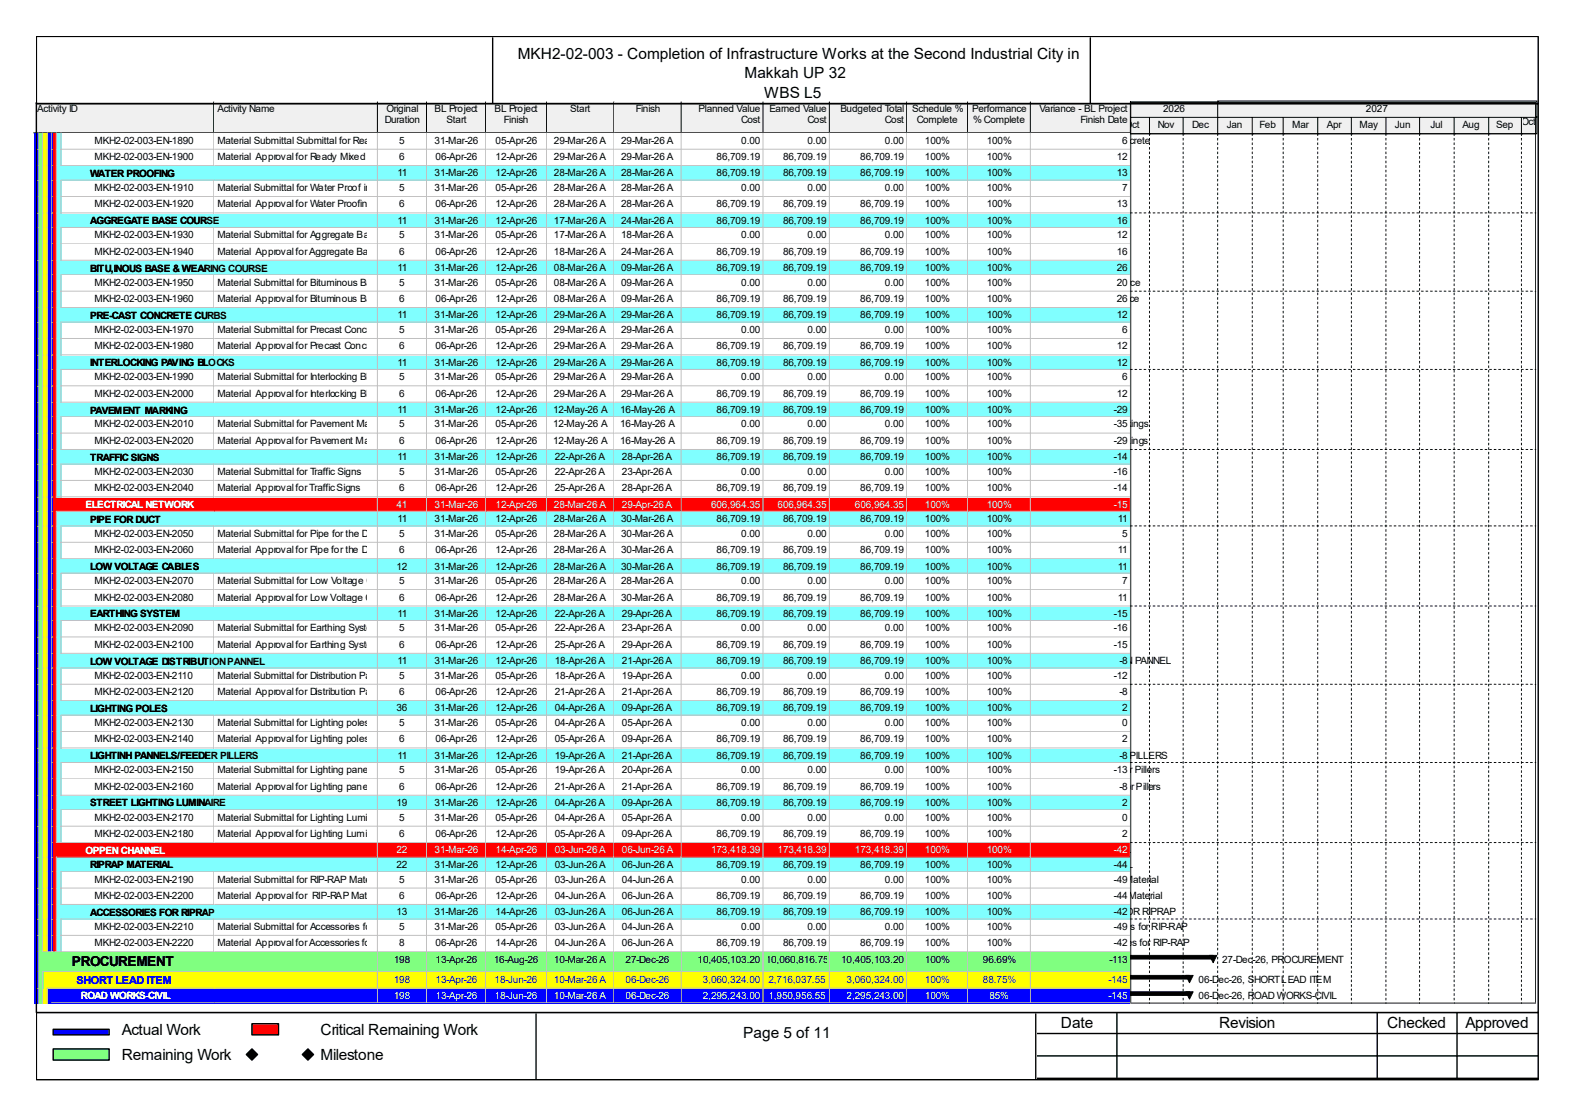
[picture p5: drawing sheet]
<svg xmlns="http://www.w3.org/2000/svg" width="297mm" height="210mm" viewBox="0 0 297 210" stroke-linecap="round" stroke-linejoin="round" font-family="sans-serif">
<defs><g id="words">
<g font-size="2.9">
<text x="97.6" y="11.1">MKH2-02-003 - Completion of Infrastructure Works at the Second Industrial City in</text>
<text x="140.3" y="14.8">Makkah UP 32</text>
<text x="144" y="18.5">WBS L5</text>
<text x="22.9" y="194.9">Actual Work</text>
<text x="60.4" y="194.9">Critical Remaining Work</text>
<text x="140.1" y="195.5">Page 5 of 11</text>
<text x="199.9" y="193.6">Date</text>
<text x="229.7" y="193.6">Revision</text>
<text x="261.4" y="193.6">Checked</text>
<text x="276.2" y="193.6">Approved</text>
<text x="22.9" y="199.7">Remaining Work</text>
<text x="60.4" y="199.7">Milestone</text>
</g>
<text font-size="2.6" x="13.5" y="182">PROCUREMENT</text>
<text font-size="2.1" fill="#00f" x="14.4" y="185.3">SHORT LEAD ITEM</text>
<g font-size="1.9">
<text x="7" y="21.1">Activity ID</text>
<text x="41" y="21.1">Activity Name</text>
<text x="72.5" y="23.1">Duration</text>
<text x="72.9" y="21.1">Original</text>
<text x="81.9" y="21.1">BL Project</text>
<text x="84.2" y="23.1">Start</text>
<text x="93.2" y="21.1">BL Project</text>
<text x="95" y="23.1">Finish</text>
<text x="107.4" y="21.1">Start</text>
<text x="119.8" y="21.1">Finish</text>
<text x="131.6" y="21.1">Planned Value</text>
<text x="139.7" y="23.1">Cost</text>
<text x="145" y="21.1">Earned Value</text>
<text x="152.2" y="23.1">Cost</text>
<text x="158.4" y="21.1">Budgeted Total</text>
<text x="166.8" y="23.1">Cost</text>
<text x="171.9" y="21.1">Schedule %</text>
<text x="172.8" y="23.1">Complete</text>
<text x="183.2" y="21.1">Performance</text>
<text x="183.4" y="23.1">% Complete</text>
<text x="195.9" y="21.1">Variance - BL Project</text>
<text x="203.6" y="23.1">Finish Date</text>
<text x="219.2" y="21.1">2026</text>
<text x="257.4" y="21.1">2027</text>
<text x="286.7" y="23.6">Oct</text>
<text x="17.8" y="27.1">MKH2-02-003-EN-1890</text>
<text x="41" y="27.1">Material Submittal Submittal for Ready Mixed Concrete</text>
<text x="75.2" y="27.1">5</text>
<text x="81.9" y="27.1">31-Mar-26</text>
<text x="93.4" y="27.1">05-Apr-26</text>
<text x="104.4" y="27.1">29-Mar-26 A</text>
<text x="117.1" y="27.1">29-Mar-26 A</text>
<text x="139.7" y="27.1">0.00</text>
<text x="152.2" y="27.1">0.00</text>
<text x="166.8" y="27.1">0.00</text>
<text x="173.1" y="27.1">Material Submittal Submittal for Ready Mixed Concrete</text>
<text x="174.3" y="27.1">100%</text>
<text x="186" y="27.1">100%</text>
<text x="211.5" y="27.1">6</text>
<text x="212" y="24.1">Oct</text>
<text x="218.2" y="24.1">Nov</text>
<text x="224.7" y="24.1">Dec</text>
<text x="231.2" y="24.1">Jan</text>
<text x="237.4" y="24.1">Feb</text>
<text x="243.5" y="24.1">Mar</text>
<text x="250.1" y="24.1">Apr</text>
<text x="256.2" y="24.1">May</text>
<text x="262.9" y="24.1">Jun</text>
<text x="269.6" y="24.1">Jul</text>
<text x="275.6" y="24.1">Aug</text>
<text x="281.9" y="24.1">Sep</text>
<text x="17" y="33.3">WATER PROOFING</text>
<text x="17.8" y="30.1">MKH2-02-003-EN-1900</text>
<text x="17.8" y="36">MKH2-02-003-EN-1910</text>
<text x="41" y="30.1">Material Approval for Ready Mixed Concrete</text>
<text x="41" y="36">Material Submittal for Water Proof ing</text>
<text x="74.9" y="33.2">11</text>
<text x="75.2" y="30.1">6</text>
<text x="75.2" y="36">5</text>
<text x="81.9" y="33.2">31-Mar-26</text>
<text x="81.9" y="36">31-Mar-26</text>
<text x="82.1" y="30.1">06-Apr-26</text>
<text x="93.4" y="30.1">12-Apr-26</text>
<text x="93.4" y="33.2">12-Apr-26</text>
<text x="93.4" y="36">05-Apr-26</text>
<text x="104.4" y="30.1">29-Mar-26 A</text>
<text x="104.4" y="33.2">28-Mar-26 A</text>
<text x="104.4" y="36">28-Mar-26 A</text>
<text x="117.1" y="30.1">29-Mar-26 A</text>
<text x="117.1" y="33.2">28-Mar-26 A</text>
<text x="117.1" y="36">28-Mar-26 A</text>
<text x="135" y="30.1">86,709.19</text>
<text x="135" y="33.2">86,709.19</text>
<text x="139.7" y="36">0.00</text>
<text x="147.6" y="30.1">86,709.19</text>
<text x="147.6" y="33.2">86,709.19</text>
<text x="152.2" y="36">0.00</text>
<text x="162.1" y="30.1">86,709.19</text>
<text x="162.1" y="33.2">86,709.19</text>
<text x="166.8" y="36">0.00</text>
<text x="174.3" y="30.1">100%</text>
<text x="174.3" y="33.2">100%</text>
<text x="174.3" y="36">100%</text>
<text x="186" y="30.1">100%</text>
<text x="186" y="33.2">100%</text>
<text x="186" y="36">100%</text>
<text x="210.5" y="30.1">12</text>
<text x="210.5" y="33.2">13</text>
<text x="211.5" y="36">7</text>
<text x="17.8" y="39.1">MKH2-02-003-EN-1920</text>
<text x="41" y="39.1">Material Approval for Water Proofing</text>
<text x="75.2" y="39.1">6</text>
<text x="82.1" y="39.1">06-Apr-26</text>
<text x="93.4" y="39.1">12-Apr-26</text>
<text x="104.4" y="39.1">28-Mar-26 A</text>
<text x="117.1" y="39.1">28-Mar-26 A</text>
<text x="135" y="39.1">86,709.19</text>
<text x="147.6" y="39.1">86,709.19</text>
<text x="162.1" y="39.1">86,709.19</text>
<text x="174.3" y="39.1">100%</text>
<text x="186" y="39.1">100%</text>
<text x="210.5" y="39.1">13</text>
<text x="17" y="42.2">AGGREGATE BASE COURSE</text>
<text x="17.8" y="44.9">MKH2-02-003-EN-1930</text>
<text x="17.8" y="48">MKH2-02-003-EN-1940</text>
<text x="41" y="44.9">Material Submittal for Aggregate Base Cource</text>
<text x="41" y="48">Material Approval for Aggregate Base Cource</text>
<text x="74.9" y="42.1">11</text>
<text x="75.2" y="44.9">5</text>
<text x="75.2" y="48">6</text>
<text x="81.9" y="42.1">31-Mar-26</text>
<text x="81.9" y="44.9">31-Mar-26</text>
<text x="82.1" y="48">06-Apr-26</text>
<text x="93.4" y="42.1">12-Apr-26</text>
<text x="93.4" y="44.9">05-Apr-26</text>
<text x="93.4" y="48">12-Apr-26</text>
<text x="104.4" y="42.1">17-Mar-26 A</text>
<text x="104.4" y="44.9">17-Mar-26 A</text>
<text x="104.4" y="48">18-Mar-26 A</text>
<text x="117.1" y="42.1">24-Mar-26 A</text>
<text x="117.1" y="44.9">18-Mar-26 A</text>
<text x="117.1" y="48">24-Mar-26 A</text>
<text x="135" y="42.1">86,709.19</text>
<text x="135" y="48">86,709.19</text>
<text x="139.7" y="44.9">0.00</text>
<text x="147.6" y="42.1">86,709.19</text>
<text x="147.6" y="48">86,709.19</text>
<text x="152.2" y="44.9">0.00</text>
<text x="162.1" y="42.1">86,709.19</text>
<text x="162.1" y="48">86,709.19</text>
<text x="166.8" y="44.9">0.00</text>
<text x="174.3" y="42.1">100%</text>
<text x="174.3" y="44.9">100%</text>
<text x="174.3" y="48">100%</text>
<text x="186" y="42.1">100%</text>
<text x="186" y="44.9">100%</text>
<text x="186" y="48">100%</text>
<text x="210.5" y="42.1">16</text>
<text x="210.5" y="44.9">12</text>
<text x="210.5" y="48">16</text>
<text x="17" y="51.1">BITU,INOUS BASE &amp; WEARING COURSE</text>
<text x="17.8" y="53.8">MKH2-02-003-EN-1950</text>
<text x="41" y="53.8">Material Submittal for Bituminous Base &amp; Wearing Cource</text>
<text x="74.9" y="51.1">11</text>
<text x="75.2" y="53.8">5</text>
<text x="81.9" y="51.1">31-Mar-26</text>
<text x="81.9" y="53.8">31-Mar-26</text>
<text x="93.4" y="51.1">12-Apr-26</text>
<text x="93.4" y="53.8">05-Apr-26</text>
<text x="104.4" y="51.1">08-Mar-26 A</text>
<text x="104.4" y="53.8">08-Mar-26 A</text>
<text x="117.1" y="51.1">09-Mar-26 A</text>
<text x="117.1" y="53.8">09-Mar-26 A</text>
<text x="135" y="51.1">86,709.19</text>
<text x="139.7" y="53.8">0.00</text>
<text x="147.6" y="51.1">86,709.19</text>
<text x="152.2" y="53.8">0.00</text>
<text x="162.1" y="51.1">86,709.19</text>
<text x="166.8" y="53.8">0.00</text>
<text x="168.8" y="51.1">09-Mar-26 A, BITU,INOUS BASE &amp; WEARING COURSE</text>
<text x="168.8" y="53.8">Material Submittal for Bituminous Base &amp; Wearing Cource</text>
<text x="174.3" y="51.1">100%</text>
<text x="174.3" y="53.8">100%</text>
<text x="186" y="51.1">100%</text>
<text x="186" y="53.8">100%</text>
<text x="210.5" y="51.1">26</text>
<text x="210.5" y="53.8">20</text>
<text x="17.8" y="56.9">MKH2-02-003-EN-1960</text>
<text x="41" y="56.9">Material Approval for Bituminous Base &amp; Wearing Cource</text>
<text x="74.9" y="60">11</text>
<text x="75.2" y="56.9">6</text>
<text x="81.9" y="60">31-Mar-26</text>
<text x="82.1" y="56.9">06-Apr-26</text>
<text x="93.4" y="56.9">12-Apr-26</text>
<text x="93.4" y="60">12-Apr-26</text>
<text x="104.4" y="56.9">08-Mar-26 A</text>
<text x="104.4" y="60">29-Mar-26 A</text>
<text x="117.1" y="56.9">09-Mar-26 A</text>
<text x="117.1" y="60">29-Mar-26 A</text>
<text x="135" y="56.9">86,709.19</text>
<text x="135" y="60">86,709.19</text>
<text x="147.6" y="56.9">86,709.19</text>
<text x="147.6" y="60">86,709.19</text>
<text x="162.1" y="56.9">86,709.19</text>
<text x="162.1" y="60">86,709.19</text>
<text x="168.8" y="56.9">Material Approval for Bituminous Base &amp; Wearing Cource</text>
<text x="174.3" y="56.9">100%</text>
<text x="174.3" y="60">100%</text>
<text x="186" y="56.9">100%</text>
<text x="186" y="60">100%</text>
<text x="210.5" y="56.9">26</text>
<text x="210.5" y="60">12</text>
<text x="17" y="60.1">PRE-CAST CONCRETE CURBS</text>
<text x="17.8" y="62.7">MKH2-02-003-EN-1970</text>
<text x="17.8" y="65.8">MKH2-02-003-EN-1980</text>
<text x="41" y="62.7">Material Submittal for Precast Concrete Curb</text>
<text x="41" y="65.8">Material Approval for Precast Concrete Curb</text>
<text x="75.2" y="62.7">5</text>
<text x="75.2" y="65.8">6</text>
<text x="81.9" y="62.7">31-Mar-26</text>
<text x="82.1" y="65.8">06-Apr-26</text>
<text x="93.4" y="62.7">05-Apr-26</text>
<text x="93.4" y="65.8">12-Apr-26</text>
<text x="104.4" y="62.7">29-Mar-26 A</text>
<text x="104.4" y="65.8">29-Mar-26 A</text>
<text x="117.1" y="62.7">29-Mar-26 A</text>
<text x="117.1" y="65.8">29-Mar-26 A</text>
<text x="135" y="65.8">86,709.19</text>
<text x="139.7" y="62.7">0.00</text>
<text x="147.6" y="65.8">86,709.19</text>
<text x="152.2" y="62.7">0.00</text>
<text x="162.1" y="65.8">86,709.19</text>
<text x="166.8" y="62.7">0.00</text>
<text x="174.3" y="62.7">100%</text>
<text x="174.3" y="65.8">100%</text>
<text x="186" y="62.7">100%</text>
<text x="186" y="65.8">100%</text>
<text x="210.5" y="65.8">12</text>
<text x="211.5" y="62.7">6</text>
<text x="17" y="69">INTERLOCKING PAVING BLOCKS</text>
<text x="17.8" y="71.6">MKH2-02-003-EN-1990</text>
<text x="41" y="71.6">Material Submittal for Interlocking Block Pavers</text>
<text x="74.9" y="68.9">11</text>
<text x="75.2" y="71.6">5</text>
<text x="81.9" y="68.9">31-Mar-26</text>
<text x="81.9" y="71.6">31-Mar-26</text>
<text x="93.4" y="68.9">12-Apr-26</text>
<text x="93.4" y="71.6">05-Apr-26</text>
<text x="104.4" y="68.9">29-Mar-26 A</text>
<text x="104.4" y="71.6">29-Mar-26 A</text>
<text x="117.1" y="68.9">29-Mar-26 A</text>
<text x="117.1" y="71.6">29-Mar-26 A</text>
<text x="135" y="68.9">86,709.19</text>
<text x="139.7" y="71.6">0.00</text>
<text x="147.6" y="68.9">86,709.19</text>
<text x="152.2" y="71.6">0.00</text>
<text x="162.1" y="68.9">86,709.19</text>
<text x="166.8" y="71.6">0.00</text>
<text x="174.3" y="68.9">100%</text>
<text x="174.3" y="71.6">100%</text>
<text x="186" y="68.9">100%</text>
<text x="186" y="71.6">100%</text>
<text x="210.5" y="68.9">12</text>
<text x="211.5" y="71.6">6</text>
<text x="17" y="77.9">PAVEMENT MARKING</text>
<text x="17.8" y="74.7">MKH2-02-003-EN-2000</text>
<text x="41" y="74.7">Material Approval for Interlocking Block Pavers</text>
<text x="74.9" y="77.8">11</text>
<text x="75.2" y="74.7">6</text>
<text x="81.9" y="77.8">31-Mar-26</text>
<text x="82.1" y="74.7">06-Apr-26</text>
<text x="93.4" y="74.7">12-Apr-26</text>
<text x="93.4" y="77.8">12-Apr-26</text>
<text x="104.2" y="77.8">12-May-26 A</text>
<text x="104.4" y="74.7">29-Mar-26 A</text>
<text x="116.9" y="77.8">16-May-26 A</text>
<text x="117.1" y="74.7">29-Mar-26 A</text>
<text x="135" y="74.7">86,709.19</text>
<text x="135" y="77.8">86,709.19</text>
<text x="147.6" y="74.7">86,709.19</text>
<text x="147.6" y="77.8">86,709.19</text>
<text x="162.1" y="74.7">86,709.19</text>
<text x="162.1" y="77.8">86,709.19</text>
<text x="174.3" y="74.7">100%</text>
<text x="174.3" y="77.8">100%</text>
<text x="186" y="74.7">100%</text>
<text x="186" y="77.8">100%</text>
<text x="209.9" y="77.8">-29</text>
<text x="210.5" y="74.7">12</text>
<text x="17.8" y="80.5">MKH2-02-003-EN-2010</text>
<text x="17.8" y="83.6">MKH2-02-003-EN-2020</text>
<text x="41" y="80.5">Material Submittal for Pavement Markings 5</text>
<text x="41" y="83.6">Material Approval for Pavement Markings 6</text>
<text x="81.9" y="80.5">31-Mar-26</text>
<text x="82.1" y="83.6">06-Apr-26</text>
<text x="93.4" y="80.5">05-Apr-26</text>
<text x="93.4" y="83.6">12-Apr-26</text>
<text x="104.2" y="80.5">12-May-26 A</text>
<text x="104.2" y="83.6">12-May-26 A</text>
<text x="116.9" y="80.5">16-May-26 A</text>
<text x="116.9" y="83.6">16-May-26 A</text>
<text x="135" y="83.6">86,709.19</text>
<text x="139.7" y="80.5">0.00</text>
<text x="147.6" y="83.6">86,709.19</text>
<text x="152.2" y="80.5">0.00</text>
<text x="162.1" y="83.6">86,709.19</text>
<text x="166.8" y="80.5">0.00</text>
<text x="174.3" y="80.5">100%</text>
<text x="174.3" y="83.6">100%</text>
<text x="183" y="80.5">Material Submittal for Pavement Markings</text>
<text x="183" y="83.6">Material Approval for Pavement Markings</text>
<text x="186" y="80.5">100%</text>
<text x="186" y="83.6">100%</text>
<text x="209.9" y="80.5">-35</text>
<text x="209.9" y="83.6">-29</text>
<text x="17" y="86.8">TRAFFIC SIGNS</text>
<text x="17.8" y="89.5">MKH2-02-003-EN-2030</text>
<text x="41" y="89.5">Material Submittal for Traffic Signs</text>
<text x="74.9" y="86.7">11</text>
<text x="75.2" y="89.5">5</text>
<text x="81.9" y="86.7">31-Mar-26</text>
<text x="81.9" y="89.5">31-Mar-26</text>
<text x="93.4" y="86.7">12-Apr-26</text>
<text x="93.4" y="89.5">05-Apr-26</text>
<text x="104.6" y="86.7">22-Apr-26 A</text>
<text x="104.6" y="89.5">22-Apr-26 A</text>
<text x="117.2" y="86.7">28-Apr-26 A</text>
<text x="117.2" y="89.5">23-Apr-26 A</text>
<text x="135" y="86.7">86,709.19</text>
<text x="139.7" y="89.5">0.00</text>
<text x="147.6" y="86.7">86,709.19</text>
<text x="152.2" y="89.5">0.00</text>
<text x="162.1" y="86.7">86,709.19</text>
<text x="166.8" y="89.5">0.00</text>
<text x="174.3" y="86.7">100%</text>
<text x="174.3" y="89.5">100%</text>
<text x="186" y="86.7">100%</text>
<text x="186" y="89.5">100%</text>
<text x="209.9" y="86.7">-14</text>
<text x="209.9" y="89.5">-16</text>
<text x="17.8" y="92.5">MKH2-02-003-EN-2040</text>
<text x="41" y="92.5">Material Approval for Traffic Signs</text>
<text x="75.2" y="92.5">6</text>
<text x="82.1" y="92.5">06-Apr-26</text>
<text x="93.4" y="92.5">12-Apr-26</text>
<text x="104.6" y="92.5">25-Apr-26 A</text>
<text x="117.2" y="92.5">28-Apr-26 A</text>
<text x="135" y="92.5">86,709.19</text>
<text x="147.6" y="92.5">86,709.19</text>
<text x="162.1" y="92.5">86,709.19</text>
<text x="174.3" y="92.5">100%</text>
<text x="186" y="92.5">100%</text>
<text x="209.9" y="92.5">-14</text>
<text x="17" y="98.4">PIPE FOR DUCT</text>
<text x="17.8" y="101.1">MKH2-02-003-EN-2050</text>
<text x="41" y="101.1">Material Submittal for Pipe for the Duct</text>
<text x="74.9" y="98.3">11</text>
<text x="75.2" y="101.1">5</text>
<text x="81.9" y="98.3">31-Mar-26</text>
<text x="81.9" y="101.1">31-Mar-26</text>
<text x="93.4" y="98.3">12-Apr-26</text>
<text x="93.4" y="101.1">05-Apr-26</text>
<text x="104.4" y="98.3">28-Mar-26 A</text>
<text x="104.4" y="101.1">28-Mar-26 A</text>
<text x="117.1" y="98.3">30-Mar-26 A</text>
<text x="117.1" y="101.1">30-Mar-26 A</text>
<text x="135" y="98.3">86,709.19</text>
<text x="139.7" y="101.1">0.00</text>
<text x="147.6" y="98.3">86,709.19</text>
<text x="152.2" y="101.1">0.00</text>
<text x="162.1" y="98.3">86,709.19</text>
<text x="166.8" y="101.1">0.00</text>
<text x="174.3" y="98.3">100%</text>
<text x="174.3" y="101.1">100%</text>
<text x="186" y="98.3">100%</text>
<text x="186" y="101.1">100%</text>
<text x="210.7" y="98.3">11</text>
<text x="211.5" y="101.1">5</text>
<text x="17" y="107.4">LOW VOLTAGE CABLES</text>
<text x="17.8" y="104.2">MKH2-02-003-EN-2060</text>
<text x="41" y="104.2">Material Approval for Pipe for the Duct</text>
<text x="74.7" y="107.3">12</text>
<text x="75.2" y="104.2">6</text>
<text x="81.9" y="107.3">31-Mar-26</text>
<text x="82.1" y="104.2">06-Apr-26</text>
<text x="93.4" y="104.2">12-Apr-26</text>
<text x="93.4" y="107.3">12-Apr-26</text>
<text x="104.4" y="104.2">28-Mar-26 A</text>
<text x="104.4" y="107.3">28-Mar-26 A</text>
<text x="117.1" y="104.2">30-Mar-26 A</text>
<text x="117.1" y="107.3">30-Mar-26 A</text>
<text x="135" y="104.2">86,709.19</text>
<text x="135" y="107.3">86,709.19</text>
<text x="147.6" y="104.2">86,709.19</text>
<text x="147.6" y="107.3">86,709.19</text>
<text x="162.1" y="104.2">86,709.19</text>
<text x="162.1" y="107.3">86,709.19</text>
<text x="174.3" y="104.2">100%</text>
<text x="174.3" y="107.3">100%</text>
<text x="186" y="104.2">100%</text>
<text x="186" y="107.3">100%</text>
<text x="210.7" y="104.2">11</text>
<text x="210.7" y="107.3">11</text>
<text x="17.8" y="110">MKH2-02-003-EN-2070</text>
<text x="17.8" y="113.1">MKH2-02-003-EN-2080</text>
<text x="41" y="110">Material Submittal for Low Voltage Cables 5</text>
<text x="41" y="113.1">Material Approval for Low Voltage Cables 6</text>
<text x="81.9" y="110">31-Mar-26</text>
<text x="82.1" y="113.1">06-Apr-26</text>
<text x="93.4" y="110">05-Apr-26</text>
<text x="93.4" y="113.1">12-Apr-26</text>
<text x="104.4" y="110">28-Mar-26 A</text>
<text x="104.4" y="113.1">28-Mar-26 A</text>
<text x="117.1" y="110">28-Mar-26 A</text>
<text x="117.1" y="113.1">30-Mar-26 A</text>
<text x="135" y="113.1">86,709.19</text>
<text x="139.7" y="110">0.00</text>
<text x="147.6" y="113.1">86,709.19</text>
<text x="152.2" y="110">0.00</text>
<text x="162.1" y="113.1">86,709.19</text>
<text x="166.8" y="110">0.00</text>
<text x="174.3" y="110">100%</text>
<text x="174.3" y="113.1">100%</text>
<text x="186" y="110">100%</text>
<text x="186" y="113.1">100%</text>
<text x="210.7" y="113.1">11</text>
<text x="211.5" y="110">7</text>
<text x="17" y="116.2">EARTHING SYSTEM</text>
<text x="17.8" y="118.9">MKH2-02-003-EN-2090</text>
<text x="41" y="118.9">Material Submittal for Earthing System</text>
<text x="74.9" y="116.2">11</text>
<text x="75.2" y="118.9">5</text>
<text x="81.9" y="116.2">31-Mar-26</text>
<text x="81.9" y="118.9">31-Mar-26</text>
<text x="93.4" y="116.2">12-Apr-26</text>
<text x="93.4" y="118.9">05-Apr-26</text>
<text x="104.6" y="116.2">22-Apr-26 A</text>
<text x="104.6" y="118.9">22-Apr-26 A</text>
<text x="117.2" y="116.2">29-Apr-26 A</text>
<text x="117.2" y="118.9">23-Apr-26 A</text>
<text x="135" y="116.2">86,709.19</text>
<text x="139.7" y="118.9">0.00</text>
<text x="147.6" y="116.2">86,709.19</text>
<text x="152.2" y="118.9">0.00</text>
<text x="162.1" y="116.2">86,709.19</text>
<text x="166.8" y="118.9">0.00</text>
<text x="174.3" y="116.2">100%</text>
<text x="174.3" y="118.9">100%</text>
<text x="186" y="116.2">100%</text>
<text x="186" y="118.9">100%</text>
<text x="209.9" y="116.2">-15</text>
<text x="209.9" y="118.9">-16</text>
<text x="17" y="125.2">LOW VOLTAGE DISTRIBUTION PANNEL</text>
<text x="17.8" y="122">MKH2-02-003-EN-2100</text>
<text x="41" y="122">Material Approval for Earthing System</text>
<text x="74.9" y="125.1">11</text>
<text x="75.2" y="122">6</text>
<text x="81.9" y="125.1">31-Mar-26</text>
<text x="82.1" y="122">06-Apr-26</text>
<text x="93.4" y="122">12-Apr-26</text>
<text x="93.4" y="125.1">12-Apr-26</text>
<text x="104.6" y="122">25-Apr-26 A</text>
<text x="104.6" y="125.1">18-Apr-26 A</text>
<text x="117.2" y="122">29-Apr-26 A</text>
<text x="117.2" y="125.1">21-Apr-26 A</text>
<text x="135" y="122">86,709.19</text>
<text x="135" y="125.1">86,709.19</text>
<text x="147.6" y="122">86,709.19</text>
<text x="147.6" y="125.1">86,709.19</text>
<text x="162.1" y="122">86,709.19</text>
<text x="162.1" y="125.1">86,709.19</text>
<text x="174.3" y="122">100%</text>
<text x="174.3" y="125.1">100%</text>
<text x="177.9" y="125.1">21-Apr-26 A, LOW VOLTAGE DISTRIBUTION PANNEL</text>
<text x="186" y="122">100%</text>
<text x="186" y="125.1">100%</text>
<text x="209.9" y="122">-15</text>
<text x="211" y="125.1">-8</text>
<text x="17.8" y="127.8">MKH2-02-003-EN-2110</text>
<text x="17.8" y="130.9">MKH2-02-003-EN-2120</text>
<text x="41" y="127.8">Material Submittal for Distribution Panel</text>
<text x="41" y="130.9">Material Approval for Distribution Panel</text>
<text x="75.2" y="127.8">5</text>
<text x="75.2" y="130.9">6</text>
<text x="81.9" y="127.8">31-Mar-26</text>
<text x="82.1" y="130.9">06-Apr-26</text>
<text x="93.4" y="127.8">05-Apr-26</text>
<text x="93.4" y="130.9">12-Apr-26</text>
<text x="104.6" y="127.8">18-Apr-26 A</text>
<text x="104.6" y="130.9">21-Apr-26 A</text>
<text x="117.2" y="127.8">19-Apr-26 A</text>
<text x="117.2" y="130.9">21-Apr-26 A</text>
<text x="135" y="130.9">86,709.19</text>
<text x="139.7" y="127.8">0.00</text>
<text x="147.6" y="130.9">86,709.19</text>
<text x="152.2" y="127.8">0.00</text>
<text x="162.1" y="130.9">86,709.19</text>
<text x="166.8" y="127.8">0.00</text>
<text x="174.3" y="127.8">100%</text>
<text x="174.3" y="130.9">100%</text>
<text x="186" y="127.8">100%</text>
<text x="186" y="130.9">100%</text>
<text x="209.9" y="127.8">-12</text>
<text x="211" y="130.9">-8</text>
<text x="17" y="134.1">LIGHTING POLES</text>
<text x="17.8" y="136.7">MKH2-02-003-EN-2130</text>
<text x="41" y="136.7">Material Submittal for Lighting poles</text>
<text x="74.7" y="134">36</text>
<text x="75.2" y="136.7">5</text>
<text x="81.9" y="134">31-Mar-26</text>
<text x="81.9" y="136.7">31-Mar-26</text>
<text x="93.4" y="134">12-Apr-26</text>
<text x="93.4" y="136.7">05-Apr-26</text>
<text x="104.6" y="134">04-Apr-26 A</text>
<text x="104.6" y="136.7">04-Apr-26 A</text>
<text x="117.2" y="134">09-Apr-26 A</text>
<text x="117.2" y="136.7">05-Apr-26 A</text>
<text x="135" y="134">86,709.19</text>
<text x="139.7" y="136.7">0.00</text>
<text x="147.6" y="134">86,709.19</text>
<text x="152.2" y="136.7">0.00</text>
<text x="162.1" y="134">86,709.19</text>
<text x="166.8" y="136.7">0.00</text>
<text x="174.3" y="134">100%</text>
<text x="174.3" y="136.7">100%</text>
<text x="186" y="134">100%</text>
<text x="186" y="136.7">100%</text>
<text x="211.5" y="134">2</text>
<text x="211.5" y="136.7">0</text>
<text x="17" y="143">LIGHTINH PANNELS/FEEDER PILLERS</text>
<text x="17.8" y="139.8">MKH2-02-003-EN-2140</text>
<text x="41" y="139.8">Material Approval for Lighting poles</text>
<text x="74.9" y="142.9">11</text>
<text x="75.2" y="139.8">6</text>
<text x="81.9" y="142.9">31-Mar-26</text>
<text x="82.1" y="139.8">06-Apr-26</text>
<text x="93.4" y="139.8">12-Apr-26</text>
<text x="93.4" y="142.9">12-Apr-26</text>
<text x="104.6" y="139.8">05-Apr-26 A</text>
<text x="104.6" y="142.9">19-Apr-26 A</text>
<text x="117.2" y="139.8">09-Apr-26 A</text>
<text x="117.2" y="142.9">21-Apr-26 A</text>
<text x="135" y="139.8">86,709.19</text>
<text x="135" y="142.9">86,709.19</text>
<text x="147.6" y="139.8">86,709.19</text>
<text x="147.6" y="142.9">86,709.19</text>
<text x="162.1" y="139.8">86,709.19</text>
<text x="162.1" y="142.9">86,709.19</text>
<text x="174.3" y="139.8">100%</text>
<text x="174.3" y="142.9">100%</text>
<text x="177.9" y="142.9">21-Apr-26 A, LIGHTINH PANNELS/FEEDER PILLERS</text>
<text x="186" y="139.8">100%</text>
<text x="186" y="142.9">100%</text>
<text x="211" y="142.9">-8</text>
<text x="211.5" y="139.8">2</text>
<text x="17.8" y="145.7">MKH2-02-003-EN-2150</text>
<text x="17.8" y="148.8">MKH2-02-003-EN-2160</text>
<text x="41" y="145.7">Material Submittal for Lighting panels/Feeder Pillers31-Mar-26</text>
<text x="41" y="148.8">Material Approval for Lighting panels/Feeder Pillers06-Apr-26</text>
<text x="75.2" y="145.7">5</text>
<text x="75.2" y="148.8">6</text>
<text x="93.4" y="145.7">05-Apr-26</text>
<text x="93.4" y="148.8">12-Apr-26</text>
<text x="104.6" y="145.7">19-Apr-26 A</text>
<text x="104.6" y="148.8">21-Apr-26 A</text>
<text x="117.2" y="145.7">20-Apr-26 A</text>
<text x="117.2" y="148.8">21-Apr-26 A</text>
<text x="135" y="148.8">86,709.19</text>
<text x="139.7" y="145.7">0.00</text>
<text x="147.6" y="148.8">86,709.19</text>
<text x="152.2" y="145.7">0.00</text>
<text x="162.1" y="148.8">86,709.19</text>
<text x="166.8" y="145.7">0.00</text>
<text x="174.3" y="145.7">100%</text>
<text x="174.3" y="148.8">100%</text>
<text x="177.5" y="145.7">Material Submittal for Lighting panels/Feeder Pillers</text>
<text x="177.9" y="148.8">Material Approval for Lighting panels/Feeder Pillers</text>
<text x="186" y="145.7">100%</text>
<text x="186" y="148.8">100%</text>
<text x="209.9" y="145.7">-13</text>
<text x="211" y="148.8">-8</text>
<text x="17" y="151.9">STREET LIGHTING LUMINAIRE</text>
<text x="17.8" y="154.6">MKH2-02-003-EN-2170</text>
<text x="41" y="154.6">Material Submittal for Lighting Luminaire</text>
<text x="74.7" y="151.8">19</text>
<text x="75.2" y="154.6">5</text>
<text x="81.9" y="151.8">31-Mar-26</text>
<text x="81.9" y="154.6">31-Mar-26</text>
<text x="93.4" y="151.8">12-Apr-26</text>
<text x="93.4" y="154.6">05-Apr-26</text>
<text x="104.6" y="151.8">04-Apr-26 A</text>
<text x="104.6" y="154.6">04-Apr-26 A</text>
<text x="117.2" y="151.8">09-Apr-26 A</text>
<text x="117.2" y="154.6">05-Apr-26 A</text>
<text x="135" y="151.8">86,709.19</text>
<text x="139.7" y="154.6">0.00</text>
<text x="147.6" y="151.8">86,709.19</text>
<text x="152.2" y="154.6">0.00</text>
<text x="162.1" y="151.8">86,709.19</text>
<text x="166.8" y="154.6">0.00</text>
<text x="174.3" y="151.8">100%</text>
<text x="174.3" y="154.6">100%</text>
<text x="186" y="151.8">100%</text>
<text x="186" y="154.6">100%</text>
<text x="211.5" y="151.8">2</text>
<text x="211.5" y="154.6">0</text>
<text x="17.8" y="157.6">MKH2-02-003-EN-2180</text>
<text x="41" y="157.6">Material Approval for Lighting Luminaire</text>
<text x="75.2" y="157.6">6</text>
<text x="82.1" y="157.6">06-Apr-26</text>
<text x="93.4" y="157.6">12-Apr-26</text>
<text x="104.6" y="157.6">05-Apr-26 A</text>
<text x="117.2" y="157.6">09-Apr-26 A</text>
<text x="135" y="157.6">86,709.19</text>
<text x="147.6" y="157.6">86,709.19</text>
<text x="162.1" y="157.6">86,709.19</text>
<text x="174.3" y="157.6">100%</text>
<text x="186" y="157.6">100%</text>
<text x="187.5" y="160.7">06-Jun-26 A, OPPEN CHANNEL</text>
<text x="211.5" y="157.6">2</text>
<text x="17" y="163.6">RIPRAP MATERIAL</text>
<text x="17.8" y="166.2">MKH2-02-003-EN-2190</text>
<text x="41" y="166.2">Material Submittal for RIP-RAP Material</text>
<text x="74.7" y="163.5">22</text>
<text x="75.2" y="166.2">5</text>
<text x="81.9" y="163.5">31-Mar-26</text>
<text x="81.9" y="166.2">31-Mar-26</text>
<text x="93.4" y="163.5">12-Apr-26</text>
<text x="93.4" y="166.2">05-Apr-26</text>
<text x="104.6" y="163.5">03-Jun-26 A</text>
<text x="104.6" y="166.2">03-Jun-26 A</text>
<text x="117.2" y="163.5">06-Jun-26 A</text>
<text x="117.2" y="166.2">04-Jun-26 A</text>
<text x="135" y="163.5">86,709.19</text>
<text x="139.7" y="166.2">0.00</text>
<text x="147.6" y="163.5">86,709.19</text>
<text x="152.2" y="166.2">0.00</text>
<text x="162.1" y="163.5">86,709.19</text>
<text x="166.8" y="166.2">0.00</text>
<text x="174.3" y="163.5">100%</text>
<text x="174.3" y="166.2">100%</text>
<text x="186" y="163.5">100%</text>
<text x="186" y="166.2">100%</text>
<text x="187.2" y="166.2">Material Submittal for RIP-RAP Material</text>
<text x="187.5" y="163.5">06-Jun-26 A, RIPRAP MATERIAL</text>
<text x="209.9" y="163.5">-44</text>
<text x="209.9" y="166.2">-49</text>
<text x="17" y="172.5">ACCESSORIES FOR RIPRAP</text>
<text x="17.8" y="169.3">MKH2-02-003-EN-2200</text>
<text x="41" y="169.3">Material Approval for RIP-RAP Material</text>
<text x="74.7" y="172.4">13</text>
<text x="75.2" y="169.3">6</text>
<text x="81.9" y="172.4">31-Mar-26</text>
<text x="82.1" y="169.3">06-Apr-26</text>
<text x="93.4" y="169.3">12-Apr-26</text>
<text x="93.4" y="172.4">14-Apr-26</text>
<text x="104.6" y="169.3">04-Jun-26 A</text>
<text x="104.6" y="172.4">03-Jun-26 A</text>
<text x="117.2" y="169.3">06-Jun-26 A</text>
<text x="117.2" y="172.4">06-Jun-26 A</text>
<text x="135" y="169.3">86,709.19</text>
<text x="135" y="172.4">86,709.19</text>
<text x="147.6" y="169.3">86,709.19</text>
<text x="147.6" y="172.4">86,709.19</text>
<text x="162.1" y="169.3">86,709.19</text>
<text x="162.1" y="172.4">86,709.19</text>
<text x="174.3" y="169.3">100%</text>
<text x="174.3" y="172.4">100%</text>
<text x="186" y="169.3">100%</text>
<text x="186" y="172.4">100%</text>
<text x="187.5" y="169.3">Material Approval for RIP-RAP Material</text>
<text x="187.5" y="172.4">06-Jun-26 A, ACCESSORIES FOR RIPRAP</text>
<text x="209.9" y="169.3">-44</text>
<text x="209.9" y="172.4">-42</text>
<text x="17.8" y="175.1">MKH2-02-003-EN-2210</text>
<text x="17.8" y="178.2">MKH2-02-003-EN-2220</text>
<text x="41" y="175.1">Material Submittal for Accessories for RIP-RAP</text>
<text x="41" y="178.2">Material Approval for Accessories for RIP-RAP</text>
<text x="75.2" y="175.1">5</text>
<text x="75.2" y="178.2">8</text>
<text x="81.9" y="175.1">31-Mar-26</text>
<text x="82.1" y="178.2">06-Apr-26</text>
<text x="93.4" y="175.1">05-Apr-26</text>
<text x="93.4" y="178.2">14-Apr-26</text>
<text x="104.6" y="175.1">03-Jun-26 A</text>
<text x="104.6" y="178.2">04-Jun-26 A</text>
<text x="117.2" y="175.1">04-Jun-26 A</text>
<text x="117.2" y="178.2">06-Jun-26 A</text>
<text x="135" y="178.2">86,709.19</text>
<text x="139.7" y="175.1">0.00</text>
<text x="147.6" y="178.2">86,709.19</text>
<text x="152.2" y="175.1">0.00</text>
<text x="162.1" y="178.2">86,709.19</text>
<text x="166.8" y="175.1">0.00</text>
<text x="174.3" y="175.1">100%</text>
<text x="174.3" y="178.2">100%</text>
<text x="186" y="175.1">100%</text>
<text x="186" y="178.2">100%</text>
<text x="187.2" y="175.1">Material Submittal for Accessories for RIP-RAP</text>
<text x="187.5" y="178.2">Material Approval for Accessories for RIP-RAP</text>
<text x="209.9" y="175.1">-49</text>
<text x="209.9" y="178.2">-42</text>
<text x="74.2" y="181.3">198</text>
<text x="82.1" y="181.3">13-Apr-26</text>
<text x="93" y="181.3">16-Aug-26</text>
<text x="104.4" y="181.3">10-Mar-26 A</text>
<text x="117.9" y="181.3">27-Dec-26</text>
<text x="131.4" y="181.3">10,405,103.20</text>
<text x="144.3" y="181.3">10,060,816.75</text>
<text x="158.5" y="181.3">10,405,103.20</text>
<text x="174.3" y="181.3">100%</text>
<text x="185.3" y="181.3">96.69%</text>
<text x="209.1" y="181.3">-113</text>
<text x="225.9" y="185.1">06-Dec-26, SHORT LEAD ITEM</text>
<text x="230.3" y="181.3">27-Dec-26, PROCUREMENT</text>
<text x="225.9" y="188.2">06-Dec-26, ROAD WORKS-CIVIL</text>
</g>
<g font-size="1.9" fill="#fff">
<text x="16.1" y="95.7">ELECTRICAL NETWORK</text>
<text x="74.7" y="95.6">41</text>
<text x="81.9" y="95.6">31-Mar-26</text>
<text x="93.4" y="95.6">12-Apr-26</text>
<text x="104.4" y="95.6">28-Mar-26 A</text>
<text x="117.2" y="95.6">29-Apr-26 A</text>
<text x="134" y="95.6">606,964.35</text>
<text x="146.5" y="95.6">606,964.35</text>
<text x="161.1" y="95.6">606,964.35</text>
<text x="174.3" y="95.6">100%</text>
<text x="186" y="95.6">100%</text>
<text x="209.9" y="95.6">-15</text>
<text x="16.1" y="160.8">OPPEN CHANNEL</text>
<text x="74.7" y="160.7">22</text>
<text x="81.9" y="160.7">31-Mar-26</text>
<text x="93.4" y="160.7">14-Apr-26</text>
<text x="104.6" y="160.7">03-Jun-26 A</text>
<text x="117.2" y="160.7">06-Jun-26 A</text>
<text x="134" y="160.7">173,418.39</text>
<text x="146.5" y="160.7">173,418.39</text>
<text x="161.1" y="160.7">173,418.39</text>
<text x="174.3" y="160.7">100%</text>
<text x="186" y="160.7">100%</text>
<text x="209.9" y="160.7">-42</text>
<text x="15.2" y="188.3">ROAD WORKS-CIVIL</text>
<text x="74.2" y="188.2">198</text>
<text x="82.1" y="188.2">13-Apr-26</text>
<text x="93.2" y="188.2">18-Jun-26</text>
<text x="104.4" y="188.2">10-Mar-26 A</text>
<text x="117.9" y="188.2">06-Dec-26</text>
<text x="132.5" y="188.2">2,295,243.00</text>
<text x="144.8" y="188.2">1,950,956.55</text>
<text x="159.6" y="188.2">2,295,243.00</text>
<text x="174.3" y="188.2">100%</text>
<text x="186.5" y="188.2">85%</text>
<text x="208.9" y="188.2">-145</text>
</g>
<g font-size="1.9" fill="#00f">
<text x="74.2" y="185.1">198</text>
<text x="82.1" y="185.1">13-Apr-26</text>
<text x="93.2" y="185.1">18-Jun-26</text>
<text x="104.4" y="185.1">10-Mar-26 A</text>
<text x="117.9" y="185.1">06-Dec-26</text>
<text x="132.5" y="185.1">3,060,324.00</text>
<text x="144.8" y="185.1">2,716,037.55</text>
<text x="159.6" y="185.1">3,060,324.00</text>
<text x="174.3" y="185.1">100%</text>
<text x="185.3" y="185.1">88.75%</text>
<text x="208.9" y="185.1">-145</text>
</g>
</g></defs>
<path d="M6.5 19.2h33.9v6h-33.9z" fill="#f0f0f0"/>
<path d="M40.3 19.2v5.8h-34" fill="none" stroke="#000" stroke-width=".19"/>
<path d="M40.4 19.2h30.9v6h-30.9z" fill="#f0f0f0"/>
<path d="M71.1 19.2v5.8h-30.8" fill="none" stroke="#000" stroke-width=".19"/>
<path d="M71.3 19.2h9.3v6h-9.3z" fill="#f0f0f0"/>
<path d="M80.4 19.2v5.8h-9.3" fill="none" stroke="#000" stroke-width=".19"/>
<path d="M80.6 19.2h11.1v6h-11.1z" fill="#f0f0f0"/>
<path d="M91.5 19.2v5.8h-11.1" fill="none" stroke="#000" stroke-width=".19"/>
<path d="M91.7 19.2h11.5v6h-11.5z" fill="#f0f0f0"/>
<path d="M103 19.2v5.8h-11.5" fill="none" stroke="#000" stroke-width=".19"/>
<path d="M103.2 19.2h12.7v6h-12.7z" fill="#f0f0f0"/>
<path d="M115.7 19.2v5.8h-12.7" fill="none" stroke="#000" stroke-width=".19"/>
<path d="M115.9 19.2h12.6v6h-12.6z" fill="#f0f0f0"/>
<path d="M128.4 19.2v5.8h-12.7" fill="none" stroke="#000" stroke-width=".19"/>
<path d="M128.5 19.2h15.5v6h-15.5z" fill="#f0f0f0"/>
<path d="M143.8 19.2v5.8h-15.4" fill="none" stroke="#000" stroke-width=".19"/>
<path d="M144 19.2h12.5v6h-12.5z" fill="#f0f0f0"/>
<path d="M156.3 19.2v5.8h-12.5" fill="none" stroke="#000" stroke-width=".19"/>
<path d="M156.5 19.2h14.5v6h-14.5z" fill="#f0f0f0"/>
<path d="M170.9 19.2v5.8h-14.6" fill="none" stroke="#000" stroke-width=".19"/>
<path d="M171 19.2h11.5v6h-11.5z" fill="#f0f0f0"/>
<path d="M182.4 19.2v5.8h-11.5" fill="none" stroke="#000" stroke-width=".19"/>
<path d="M182.5 19.2h11.9v6h-11.9z" fill="#f0f0f0"/>
<path d="M194.2 19.2v5.8h-11.8" fill="none" stroke="#000" stroke-width=".19"/>
<path d="M194.4 19.2h18.8v6h-18.8z" fill="#f0f0f0"/>
<path d="M213 19.2v5.8h-18.8" fill="none" stroke="#000" stroke-width=".19"/>
<path d="M6.5 25.2h.9v3.1h-.9z" fill="#00f"/>
<path d="M7.2 25v3.3" fill="none" stroke="#c0c0c0" stroke-width=".19"/>
<path d="M7.4 25.2h.8v3.1h-.8z" fill="#80ff80"/>
<path d="M8.1 25v3.3" fill="none" stroke="#c0c0c0" stroke-width=".19"/>
<path d="M8.2 25.2h.9v3.1h-.9z" fill="#ff0"/>
<path d="M8.9 25v3.3" fill="none" stroke="#c0c0c0" stroke-width=".19"/>
<path d="M9.1 25.2h.8v3.1h-.8z" fill="#00f"/>
<path d="M9.8 25v3.3" fill="none" stroke="#c0c0c0" stroke-width=".19"/>
<path d="M9.9 25.2h.9v3.1h-.9z" fill="#f00"/>
<path d="M10.6 25v3.3" fill="none" stroke="#c0c0c0" stroke-width=".19"/>
<path d="M10.8 25.2h.8v3.1h-.8z" fill="#80ffff"/>
<path d="M11.5 25v3.3" fill="none" stroke="#c0c0c0" stroke-width=".19"/>
<path d="M11.6 25.2h28.8v3.1h-28.8z" fill="#fff"/>
<path d="M11.5 28.1h28.9M40.3 25v3.3" fill="none" stroke="#c0c0c0" stroke-width=".19"/>
<path d="M40.4 25.2h30.9v3.1h-30.9z" fill="#fff"/>
<path d="M71.1 25v3.1h-30.7" fill="none" stroke="#c0c0c0" stroke-width=".19"/>
<path d="M71.3 25.2h9.3v3.1h-9.3z" fill="#fff"/>
<path d="M80.4 25v3.1h-9.1" fill="none" stroke="#c0c0c0" stroke-width=".19"/>
<path d="M80.6 25.2h11.1v3.1h-11.1z" fill="#fff"/>
<path d="M91.5 25v3.1h-10.9" fill="none" stroke="#c0c0c0" stroke-width=".19"/>
<path d="M91.7 25.2h11.5v3.1h-11.5z" fill="#fff"/>
<path d="M103 25v3.1h-11.3" fill="none" stroke="#c0c0c0" stroke-width=".19"/>
<path d="M103.2 25.2h12.7v3.1h-12.7z" fill="#fff"/>
<path d="M115.7 25v3.1h-12.5" fill="none" stroke="#c0c0c0" stroke-width=".19"/>
<path d="M115.9 25.2h12.6v3.1h-12.6z" fill="#fff"/>
<path d="M128.4 25v3.1h-12.5" fill="none" stroke="#c0c0c0" stroke-width=".19"/>
<path d="M128.5 25.2h15.5v3.1h-15.5z" fill="#fff"/>
<path d="M143.8 25v3.1h-15.3" fill="none" stroke="#c0c0c0" stroke-width=".19"/>
<path d="M144 25.2h12.5v3.1h-12.5z" fill="#fff"/>
<path d="M156.3 25v3.1h-12.3" fill="none" stroke="#c0c0c0" stroke-width=".19"/>
<path d="M156.5 25.2h14.5v3.1h-14.5z" fill="#fff"/>
<path d="M170.9 25v3.1h-14.4" fill="none" stroke="#c0c0c0" stroke-width=".19"/>
<path d="M171 25.2h11.5v3.1h-11.5z" fill="#fff"/>
<path d="M182.4 25v3.1h-11.4" fill="none" stroke="#c0c0c0" stroke-width=".19"/>
<path d="M182.5 25.2h11.9v3.1h-11.9z" fill="#fff"/>
<path d="M194.2 25v3.1h-11.7" fill="none" stroke="#c0c0c0" stroke-width=".19"/>
<path d="M194.4 25.2h18.8v3.1h-18.8z" fill="#fff"/>
<path d="M213 25v3.1h-18.7" fill="none" stroke="#c0c0c0" stroke-width=".19"/>
<path d="M6.5 28.3h.9v3.1h-.9z" fill="#00f"/>
<path d="M7.2 28.1v3.3" fill="none" stroke="#c0c0c0" stroke-width=".19"/>
<path d="M7.4 28.3h.8v3.1h-.8z" fill="#80ff80"/>
<path d="M8.1 28.1v3.3" fill="none" stroke="#c0c0c0" stroke-width=".19"/>
<path d="M8.2 28.3h.9v3.1h-.9z" fill="#ff0"/>
<path d="M8.9 28.1v3.3" fill="none" stroke="#c0c0c0" stroke-width=".19"/>
<path d="M9.1 28.3h.8v3.1h-.8z" fill="#00f"/>
<path d="M9.8 28.1v3.3" fill="none" stroke="#c0c0c0" stroke-width=".19"/>
<path d="M9.9 28.3h.9v3.1h-.9z" fill="#f00"/>
<path d="M10.6 28.1v3.3" fill="none" stroke="#c0c0c0" stroke-width=".19"/>
<path d="M10.8 28.3h.8v3.1h-.8z" fill="#80ffff"/>
<path d="M11.5 28.1v3.3" fill="none" stroke="#c0c0c0" stroke-width=".19"/>
<path d="M11.6 28.3h28.8v3.1h-28.8z" fill="#fff"/>
<path d="M11.5 31.2h28.9M40.3 28.1v3.3" fill="none" stroke="#c0c0c0" stroke-width=".19"/>
<path d="M40.4 28.3h30.9v3.1h-30.9z" fill="#fff"/>
<path d="M71.1 28.1v3.1h-30.7" fill="none" stroke="#c0c0c0" stroke-width=".19"/>
<path d="M71.3 28.3h9.3v3.1h-9.3z" fill="#fff"/>
<path d="M80.4 28.1v3.1h-9.1" fill="none" stroke="#c0c0c0" stroke-width=".19"/>
<path d="M80.6 28.3h11.1v3.1h-11.1z" fill="#fff"/>
<path d="M91.5 28.1v3.1h-10.9" fill="none" stroke="#c0c0c0" stroke-width=".19"/>
<path d="M91.7 28.3h11.5v3.1h-11.5z" fill="#fff"/>
<path d="M103 28.1v3.1h-11.3" fill="none" stroke="#c0c0c0" stroke-width=".19"/>
<path d="M103.2 28.3h12.7v3.1h-12.7z" fill="#fff"/>
<path d="M115.7 28.1v3.1h-12.5" fill="none" stroke="#c0c0c0" stroke-width=".19"/>
<path d="M115.9 28.3h12.6v3.1h-12.6z" fill="#fff"/>
<path d="M128.4 28.1v3.1h-12.5" fill="none" stroke="#c0c0c0" stroke-width=".19"/>
<path d="M128.5 28.3h15.5v3.1h-15.5z" fill="#fff"/>
<path d="M143.8 28.1v3.1h-15.3" fill="none" stroke="#c0c0c0" stroke-width=".19"/>
<path d="M144 28.3h12.5v3.1h-12.5z" fill="#fff"/>
<path d="M156.3 28.1v3.1h-12.3" fill="none" stroke="#c0c0c0" stroke-width=".19"/>
<path d="M156.5 28.3h14.5v3.1h-14.5z" fill="#fff"/>
<path d="M170.9 28.1v3.1h-14.4" fill="none" stroke="#c0c0c0" stroke-width=".19"/>
<path d="M171 28.3h11.5v3.1h-11.5z" fill="#fff"/>
<path d="M182.4 28.1v3.1h-11.4" fill="none" stroke="#c0c0c0" stroke-width=".19"/>
<path d="M182.5 28.3h11.9v3.1h-11.9z" fill="#fff"/>
<path d="M194.2 28.1v3.1h-11.7" fill="none" stroke="#c0c0c0" stroke-width=".19"/>
<path d="M194.4 28.3h18.8v3.1h-18.8z" fill="#fff"/>
<path d="M213 28.1v3.1h-18.7" fill="none" stroke="#c0c0c0" stroke-width=".19"/>
<path d="M6.5 31.4h.9v2.7h-.9z" fill="#00f"/>
<path d="M7.2 31.2v2.9" fill="none" stroke="#c0c0c0" stroke-width=".19"/>
<path d="M7.4 31.4h.8v2.7h-.8z" fill="#80ff80"/>
<path d="M8.1 31.2v2.9" fill="none" stroke="#c0c0c0" stroke-width=".19"/>
<path d="M8.2 31.4h.9v2.7h-.9z" fill="#ff0"/>
<path d="M8.9 31.2v2.9" fill="none" stroke="#c0c0c0" stroke-width=".19"/>
<path d="M9.1 31.4h.8v2.7h-.8z" fill="#00f"/>
<path d="M9.8 31.2v2.9" fill="none" stroke="#c0c0c0" stroke-width=".19"/>
<path d="M9.9 31.4h.9v2.7h-.9z" fill="#f00"/>
<path d="M10.6 31.2v2.9" fill="none" stroke="#c0c0c0" stroke-width=".19"/>
<path d="M10.8 31.4h29.6v2.7h-29.6z" fill="#80ffff"/>
<path d="M11.5 33.9h28.9" fill="none" stroke="#c0c0c0" stroke-width=".19"/>
<path d="M40.4 31.4h30.9v2.7h-30.9z" fill="#80ffff"/>
<path d="M71.1 31.2v2.7h-30.7" fill="none" stroke="#c0c0c0" stroke-width=".19"/>
<path d="M71.3 31.4h9.3v2.7h-9.3z" fill="#80ffff"/>
<path d="M80.4 31.2v2.7h-9.1" fill="none" stroke="#c0c0c0" stroke-width=".19"/>
<path d="M80.6 31.4h11.1v2.7h-11.1z" fill="#80ffff"/>
<path d="M91.5 31.2v2.7h-10.9" fill="none" stroke="#c0c0c0" stroke-width=".19"/>
<path d="M91.7 31.4h11.5v2.7h-11.5z" fill="#80ffff"/>
<path d="M103 31.2v2.7h-11.3" fill="none" stroke="#c0c0c0" stroke-width=".19"/>
<path d="M103.2 31.4h12.7v2.7h-12.7z" fill="#80ffff"/>
<path d="M115.7 31.2v2.7h-12.5" fill="none" stroke="#c0c0c0" stroke-width=".19"/>
<path d="M115.9 31.4h12.6v2.7h-12.6z" fill="#80ffff"/>
<path d="M128.4 31.2v2.7h-12.5" fill="none" stroke="#c0c0c0" stroke-width=".19"/>
<path d="M128.5 31.4h15.5v2.7h-15.5z" fill="#80ffff"/>
<path d="M143.8 31.2v2.7h-15.3" fill="none" stroke="#c0c0c0" stroke-width=".19"/>
<path d="M144 31.4h12.5v2.7h-12.5z" fill="#80ffff"/>
<path d="M156.3 31.2v2.7h-12.3" fill="none" stroke="#c0c0c0" stroke-width=".19"/>
<path d="M156.5 31.4h14.5v2.7h-14.5z" fill="#80ffff"/>
<path d="M170.9 31.2v2.7h-14.4" fill="none" stroke="#c0c0c0" stroke-width=".19"/>
<path d="M171 31.4h11.5v2.7h-11.5z" fill="#80ffff"/>
<path d="M182.4 31.2v2.7h-11.4" fill="none" stroke="#c0c0c0" stroke-width=".19"/>
<path d="M182.5 31.4h11.9v2.7h-11.9z" fill="#80ffff"/>
<path d="M194.2 31.2v2.7h-11.7" fill="none" stroke="#c0c0c0" stroke-width=".19"/>
<path d="M194.4 31.4h18.8v2.7h-18.8z" fill="#80ffff"/>
<path d="M213 31.2v2.7h-18.7" fill="none" stroke="#c0c0c0" stroke-width=".19"/>
<path d="M6.5 34.1h.9v3.1h-.9z" fill="#00f"/>
<path d="M7.2 33.9v3.3" fill="none" stroke="#c0c0c0" stroke-width=".19"/>
<path d="M7.4 34.1h.8v3.1h-.8z" fill="#80ff80"/>
<path d="M8.1 33.9v3.3" fill="none" stroke="#c0c0c0" stroke-width=".19"/>
<path d="M8.2 34.1h.9v3.1h-.9z" fill="#ff0"/>
<path d="M8.9 33.9v3.3" fill="none" stroke="#c0c0c0" stroke-width=".19"/>
<path d="M9.1 34.1h.8v3.1h-.8z" fill="#00f"/>
<path d="M9.8 33.9v3.3" fill="none" stroke="#c0c0c0" stroke-width=".19"/>
<path d="M9.9 34.1h.9v3.1h-.9z" fill="#f00"/>
<path d="M10.6 33.9v3.3" fill="none" stroke="#c0c0c0" stroke-width=".19"/>
<path d="M10.8 34.1h.8v3.1h-.8z" fill="#80ffff"/>
<path d="M11.5 33.9v3.3" fill="none" stroke="#c0c0c0" stroke-width=".19"/>
<path d="M11.6 34.1h28.8v3.1h-28.8z" fill="#fff"/>
<path d="M11.5 37h28.9M40.3 33.9v3.3" fill="none" stroke="#c0c0c0" stroke-width=".19"/>
<path d="M40.4 34.1h30.9v3.1h-30.9z" fill="#fff"/>
<path d="M71.1 33.9v3.1h-30.7" fill="none" stroke="#c0c0c0" stroke-width=".19"/>
<path d="M71.3 34.1h9.3v3.1h-9.3z" fill="#fff"/>
<path d="M80.4 33.9v3.1h-9.1" fill="none" stroke="#c0c0c0" stroke-width=".19"/>
<path d="M80.6 34.1h11.1v3.1h-11.1z" fill="#fff"/>
<path d="M91.5 33.9v3.1h-10.9" fill="none" stroke="#c0c0c0" stroke-width=".19"/>
<path d="M91.7 34.1h11.5v3.1h-11.5z" fill="#fff"/>
<path d="M103 33.9v3.1h-11.3" fill="none" stroke="#c0c0c0" stroke-width=".19"/>
<path d="M103.2 34.1h12.7v3.1h-12.7z" fill="#fff"/>
<path d="M115.7 33.9v3.1h-12.5" fill="none" stroke="#c0c0c0" stroke-width=".19"/>
<path d="M115.9 34.1h12.6v3.1h-12.6z" fill="#fff"/>
<path d="M128.4 33.9v3.1h-12.5" fill="none" stroke="#c0c0c0" stroke-width=".19"/>
<path d="M128.5 34.1h15.5v3.1h-15.5z" fill="#fff"/>
<path d="M143.8 33.9v3.1h-15.3" fill="none" stroke="#c0c0c0" stroke-width=".19"/>
<path d="M144 34.1h12.5v3.1h-12.5z" fill="#fff"/>
<path d="M156.3 33.9v3.1h-12.3" fill="none" stroke="#c0c0c0" stroke-width=".19"/>
<path d="M156.5 34.1h14.5v3.1h-14.5z" fill="#fff"/>
<path d="M170.9 33.9v3.1h-14.4" fill="none" stroke="#c0c0c0" stroke-width=".19"/>
<path d="M171 34.1h11.5v3.1h-11.5z" fill="#fff"/>
<path d="M182.4 33.9v3.1h-11.4" fill="none" stroke="#c0c0c0" stroke-width=".19"/>
<path d="M182.5 34.1h11.9v3.1h-11.9z" fill="#fff"/>
<path d="M194.2 33.9v3.1h-11.7" fill="none" stroke="#c0c0c0" stroke-width=".19"/>
<path d="M194.4 34.1h18.8v3.1h-18.8z" fill="#fff"/>
<path d="M213 33.9v3.1h-18.7" fill="none" stroke="#c0c0c0" stroke-width=".19"/>
<path d="M6.5 37.2h.9v3.1h-.9z" fill="#00f"/>
<path d="M7.2 37v3.3" fill="none" stroke="#c0c0c0" stroke-width=".19"/>
<path d="M7.4 37.2h.8v3.1h-.8z" fill="#80ff80"/>
<path d="M8.1 37v3.3" fill="none" stroke="#c0c0c0" stroke-width=".19"/>
<path d="M8.2 37.2h.9v3.1h-.9z" fill="#ff0"/>
<path d="M8.9 37v3.3" fill="none" stroke="#c0c0c0" stroke-width=".19"/>
<path d="M9.1 37.2h.8v3.1h-.8z" fill="#00f"/>
<path d="M9.8 37v3.3" fill="none" stroke="#c0c0c0" stroke-width=".19"/>
<path d="M9.9 37.2h.9v3.1h-.9z" fill="#f00"/>
<path d="M10.6 37v3.3" fill="none" stroke="#c0c0c0" stroke-width=".19"/>
<path d="M10.8 37.2h.8v3.1h-.8z" fill="#80ffff"/>
<path d="M11.5 37v3.3" fill="none" stroke="#c0c0c0" stroke-width=".19"/>
<path d="M11.6 37.2h28.8v3.1h-28.8z" fill="#fff"/>
<path d="M40.3 37v3.3M11.5 40.1h28.9" fill="none" stroke="#c0c0c0" stroke-width=".19"/>
<path d="M40.4 37.2h30.9v3.1h-30.9z" fill="#fff"/>
<path d="M71.1 37v3.1h-30.7" fill="none" stroke="#c0c0c0" stroke-width=".19"/>
<path d="M71.3 37.2h9.3v3.1h-9.3z" fill="#fff"/>
<path d="M80.4 37v3.1h-9.1" fill="none" stroke="#c0c0c0" stroke-width=".19"/>
<path d="M80.6 37.2h11.1v3.1h-11.1z" fill="#fff"/>
<path d="M91.5 37v3.1h-10.9" fill="none" stroke="#c0c0c0" stroke-width=".19"/>
<path d="M91.7 37.2h11.5v3.1h-11.5z" fill="#fff"/>
<path d="M103 37v3.1h-11.3" fill="none" stroke="#c0c0c0" stroke-width=".19"/>
<path d="M103.2 37.2h12.7v3.1h-12.7z" fill="#fff"/>
<path d="M115.7 37v3.1h-12.5" fill="none" stroke="#c0c0c0" stroke-width=".19"/>
<path d="M115.9 37.2h12.6v3.1h-12.6z" fill="#fff"/>
<path d="M128.4 37v3.1h-12.5" fill="none" stroke="#c0c0c0" stroke-width=".19"/>
<path d="M128.5 37.2h15.5v3.1h-15.5z" fill="#fff"/>
<path d="M143.8 37v3.1h-15.3" fill="none" stroke="#c0c0c0" stroke-width=".19"/>
<path d="M144 37.2h12.5v3.1h-12.5z" fill="#fff"/>
<path d="M156.3 37v3.1h-12.3" fill="none" stroke="#c0c0c0" stroke-width=".19"/>
<path d="M156.5 37.2h14.5v3.1h-14.5z" fill="#fff"/>
<path d="M170.9 37v3.1h-14.4" fill="none" stroke="#c0c0c0" stroke-width=".19"/>
<path d="M171 37.2h11.5v3.1h-11.5z" fill="#fff"/>
<path d="M182.4 37v3.1h-11.4" fill="none" stroke="#c0c0c0" stroke-width=".19"/>
<path d="M182.5 37.2h11.9v3.1h-11.9z" fill="#fff"/>
<path d="M194.2 37v3.1h-11.7" fill="none" stroke="#c0c0c0" stroke-width=".19"/>
<path d="M194.4 37.2h18.8v3.1h-18.8z" fill="#fff"/>
<path d="M213 37v3.1h-18.7" fill="none" stroke="#c0c0c0" stroke-width=".19"/>
<path d="M6.5 40.3h.9v2.7h-.9z" fill="#00f"/>
<path d="M7.2 40.1v2.9" fill="none" stroke="#c0c0c0" stroke-width=".19"/>
<path d="M7.4 40.3h.8v2.7h-.8z" fill="#80ff80"/>
<path d="M8.1 40.1v2.9" fill="none" stroke="#c0c0c0" stroke-width=".19"/>
<path d="M8.2 40.3h.9v2.7h-.9z" fill="#ff0"/>
<path d="M8.9 40.1v2.9" fill="none" stroke="#c0c0c0" stroke-width=".19"/>
<path d="M9.1 40.3h.8v2.7h-.8z" fill="#00f"/>
<path d="M9.8 40.1v2.9" fill="none" stroke="#c0c0c0" stroke-width=".19"/>
<path d="M9.9 40.3h.9v2.7h-.9z" fill="#f00"/>
<path d="M10.6 40.1v2.9" fill="none" stroke="#c0c0c0" stroke-width=".19"/>
<path d="M10.8 40.3h29.6v2.7h-29.6z" fill="#80ffff"/>
<path d="M11.5 42.8h28.9" fill="none" stroke="#c0c0c0" stroke-width=".19"/>
<path d="M40.4 40.3h30.9v2.7h-30.9z" fill="#80ffff"/>
<path d="M71.1 40.1v2.7h-30.7" fill="none" stroke="#c0c0c0" stroke-width=".19"/>
<path d="M71.3 40.3h9.3v2.7h-9.3z" fill="#80ffff"/>
<path d="M80.4 40.1v2.7h-9.1" fill="none" stroke="#c0c0c0" stroke-width=".19"/>
<path d="M80.6 40.3h11.1v2.7h-11.1z" fill="#80ffff"/>
<path d="M91.5 40.1v2.7h-10.9" fill="none" stroke="#c0c0c0" stroke-width=".19"/>
<path d="M91.7 40.3h11.5v2.7h-11.5z" fill="#80ffff"/>
<path d="M103 40.1v2.7h-11.3" fill="none" stroke="#c0c0c0" stroke-width=".19"/>
<path d="M103.2 40.3h12.7v2.7h-12.7z" fill="#80ffff"/>
<path d="M115.7 40.1v2.7h-12.5" fill="none" stroke="#c0c0c0" stroke-width=".19"/>
<path d="M115.9 40.3h12.6v2.7h-12.6z" fill="#80ffff"/>
<path d="M128.4 40.1v2.7h-12.5" fill="none" stroke="#c0c0c0" stroke-width=".19"/>
<path d="M128.5 40.3h15.5v2.7h-15.5z" fill="#80ffff"/>
<path d="M143.8 40.1v2.7h-15.3" fill="none" stroke="#c0c0c0" stroke-width=".19"/>
<path d="M144 40.3h12.5v2.7h-12.5z" fill="#80ffff"/>
<path d="M156.3 40.1v2.7h-12.3" fill="none" stroke="#c0c0c0" stroke-width=".19"/>
<path d="M156.5 40.3h14.5v2.7h-14.5z" fill="#80ffff"/>
<path d="M170.9 40.1v2.7h-14.4" fill="none" stroke="#c0c0c0" stroke-width=".19"/>
<path d="M171 40.3h11.5v2.7h-11.5z" fill="#80ffff"/>
<path d="M182.4 40.1v2.7h-11.4" fill="none" stroke="#c0c0c0" stroke-width=".19"/>
<path d="M182.5 40.3h11.9v2.7h-11.9z" fill="#80ffff"/>
<path d="M194.2 40.1v2.7h-11.7" fill="none" stroke="#c0c0c0" stroke-width=".19"/>
<path d="M194.4 40.3h18.8v2.7h-18.8z" fill="#80ffff"/>
<path d="M213 40.1v2.7h-18.7" fill="none" stroke="#c0c0c0" stroke-width=".19"/>
<path d="M6.5 43h.9v3.1h-.9z" fill="#00f"/>
<path d="M7.2 42.8v3.3" fill="none" stroke="#c0c0c0" stroke-width=".19"/>
<path d="M7.4 43h.8v3.1h-.8z" fill="#80ff80"/>
<path d="M8.1 42.8v3.3" fill="none" stroke="#c0c0c0" stroke-width=".19"/>
<path d="M8.2 43h.9v3.1h-.9z" fill="#ff0"/>
<path d="M8.9 42.8v3.3" fill="none" stroke="#c0c0c0" stroke-width=".19"/>
<path d="M9.1 43h.8v3.1h-.8z" fill="#00f"/>
<path d="M9.8 42.8v3.3" fill="none" stroke="#c0c0c0" stroke-width=".19"/>
<path d="M9.9 43h.9v3.1h-.9z" fill="#f00"/>
<path d="M10.6 42.8v3.3" fill="none" stroke="#c0c0c0" stroke-width=".19"/>
<path d="M10.8 43h.8v3.1h-.8z" fill="#80ffff"/>
<path d="M11.5 42.8v3.3" fill="none" stroke="#c0c0c0" stroke-width=".19"/>
<path d="M11.6 43h28.8v3.1h-28.8z" fill="#fff"/>
<path d="M11.5 45.9h28.9M40.3 42.8v3.3" fill="none" stroke="#c0c0c0" stroke-width=".19"/>
<path d="M40.4 43h30.9v3.1h-30.9z" fill="#fff"/>
<path d="M71.1 42.8v3.1h-30.7" fill="none" stroke="#c0c0c0" stroke-width=".19"/>
<path d="M71.3 43h9.3v3.1h-9.3z" fill="#fff"/>
<path d="M80.4 42.8v3.1h-9.1" fill="none" stroke="#c0c0c0" stroke-width=".19"/>
<path d="M80.6 43h11.1v3.1h-11.1z" fill="#fff"/>
<path d="M91.5 42.8v3.1h-10.9" fill="none" stroke="#c0c0c0" stroke-width=".19"/>
<path d="M91.7 43h11.5v3.1h-11.5z" fill="#fff"/>
<path d="M103 42.8v3.1h-11.3" fill="none" stroke="#c0c0c0" stroke-width=".19"/>
<path d="M103.2 43h12.7v3.1h-12.7z" fill="#fff"/>
<path d="M115.7 42.8v3.1h-12.5" fill="none" stroke="#c0c0c0" stroke-width=".19"/>
<path d="M115.9 43h12.6v3.1h-12.6z" fill="#fff"/>
<path d="M128.4 42.8v3.1h-12.5" fill="none" stroke="#c0c0c0" stroke-width=".19"/>
<path d="M128.5 43h15.5v3.1h-15.5z" fill="#fff"/>
<path d="M143.8 42.8v3.1h-15.3" fill="none" stroke="#c0c0c0" stroke-width=".19"/>
<path d="M144 43h12.5v3.1h-12.5z" fill="#fff"/>
<path d="M156.3 42.8v3.1h-12.3" fill="none" stroke="#c0c0c0" stroke-width=".19"/>
<path d="M156.5 43h14.5v3.1h-14.5z" fill="#fff"/>
<path d="M170.9 42.8v3.1h-14.4" fill="none" stroke="#c0c0c0" stroke-width=".19"/>
<path d="M171 43h11.5v3.1h-11.5z" fill="#fff"/>
<path d="M182.4 42.8v3.1h-11.4" fill="none" stroke="#c0c0c0" stroke-width=".19"/>
<path d="M182.5 43h11.9v3.1h-11.9z" fill="#fff"/>
<path d="M194.2 42.8v3.1h-11.7" fill="none" stroke="#c0c0c0" stroke-width=".19"/>
<path d="M194.4 43h18.8v3.1h-18.8z" fill="#fff"/>
<path d="M213 42.8v3.1h-18.7" fill="none" stroke="#c0c0c0" stroke-width=".19"/>
<path d="M6.5 46.1h.9v3.1h-.9z" fill="#00f"/>
<path d="M7.2 45.9v3.3" fill="none" stroke="#c0c0c0" stroke-width=".19"/>
<path d="M7.4 46.1h.8v3.1h-.8z" fill="#80ff80"/>
<path d="M8.1 45.9v3.3" fill="none" stroke="#c0c0c0" stroke-width=".19"/>
<path d="M8.2 46.1h.9v3.1h-.9z" fill="#ff0"/>
<path d="M8.9 45.9v3.3" fill="none" stroke="#c0c0c0" stroke-width=".19"/>
<path d="M9.1 46.1h.8v3.1h-.8z" fill="#00f"/>
<path d="M9.8 45.9v3.3" fill="none" stroke="#c0c0c0" stroke-width=".19"/>
<path d="M9.9 46.1h.9v3.1h-.9z" fill="#f00"/>
<path d="M10.6 45.9v3.3" fill="none" stroke="#c0c0c0" stroke-width=".19"/>
<path d="M10.8 46.1h.8v3.1h-.8z" fill="#80ffff"/>
<path d="M11.5 45.9v3.3" fill="none" stroke="#c0c0c0" stroke-width=".19"/>
<path d="M11.6 46.1h28.8v3.1h-28.8z" fill="#fff"/>
<path d="M11.5 49h28.9M40.3 45.9v3.3" fill="none" stroke="#c0c0c0" stroke-width=".19"/>
<path d="M40.4 46.1h30.9v3.1h-30.9z" fill="#fff"/>
<path d="M71.1 45.9v3.1h-30.7" fill="none" stroke="#c0c0c0" stroke-width=".19"/>
<path d="M71.3 46.1h9.3v3.1h-9.3z" fill="#fff"/>
<path d="M80.4 45.9v3.1h-9.1" fill="none" stroke="#c0c0c0" stroke-width=".19"/>
<path d="M80.6 46.1h11.1v3.1h-11.1z" fill="#fff"/>
<path d="M91.5 45.9v3.1h-10.9" fill="none" stroke="#c0c0c0" stroke-width=".19"/>
<path d="M91.7 46.1h11.5v3.1h-11.5z" fill="#fff"/>
<path d="M103 45.9v3.1h-11.3" fill="none" stroke="#c0c0c0" stroke-width=".19"/>
<path d="M103.2 46.1h12.7v3.1h-12.7z" fill="#fff"/>
<path d="M115.7 45.9v3.1h-12.5" fill="none" stroke="#c0c0c0" stroke-width=".19"/>
<path d="M115.9 46.1h12.6v3.1h-12.6z" fill="#fff"/>
<path d="M128.4 45.9v3.1h-12.5" fill="none" stroke="#c0c0c0" stroke-width=".19"/>
<path d="M128.5 46.1h15.5v3.1h-15.5z" fill="#fff"/>
<path d="M143.8 45.9v3.1h-15.3" fill="none" stroke="#c0c0c0" stroke-width=".19"/>
<path d="M144 46.1h12.5v3.1h-12.5z" fill="#fff"/>
<path d="M156.3 45.9v3.1h-12.3" fill="none" stroke="#c0c0c0" stroke-width=".19"/>
<path d="M156.5 46.1h14.5v3.1h-14.5z" fill="#fff"/>
<path d="M170.9 45.9v3.1h-14.4" fill="none" stroke="#c0c0c0" stroke-width=".19"/>
<path d="M171 46.1h11.5v3.1h-11.5z" fill="#fff"/>
<path d="M182.4 45.9v3.1h-11.4" fill="none" stroke="#c0c0c0" stroke-width=".19"/>
<path d="M182.5 46.1h11.9v3.1h-11.9z" fill="#fff"/>
<path d="M194.2 45.9v3.1h-11.7" fill="none" stroke="#c0c0c0" stroke-width=".19"/>
<path d="M194.4 46.1h18.8v3.1h-18.8z" fill="#fff"/>
<path d="M213 45.9v3.1h-18.7" fill="none" stroke="#c0c0c0" stroke-width=".19"/>
<path d="M6.5 49.2h.9v2.7h-.9z" fill="#00f"/>
<path d="M7.2 49v2.9" fill="none" stroke="#c0c0c0" stroke-width=".19"/>
<path d="M7.4 49.2h.8v2.7h-.8z" fill="#80ff80"/>
<path d="M8.1 49v2.9" fill="none" stroke="#c0c0c0" stroke-width=".19"/>
<path d="M8.2 49.2h.9v2.7h-.9z" fill="#ff0"/>
<path d="M8.9 49v2.9" fill="none" stroke="#c0c0c0" stroke-width=".19"/>
<path d="M9.1 49.2h.8v2.7h-.8z" fill="#00f"/>
<path d="M9.8 49v2.9" fill="none" stroke="#c0c0c0" stroke-width=".19"/>
<path d="M9.9 49.2h.9v2.7h-.9z" fill="#f00"/>
<path d="M10.6 49v2.9" fill="none" stroke="#c0c0c0" stroke-width=".19"/>
<path d="M10.8 49.2h29.6v2.7h-29.6z" fill="#80ffff"/>
<path d="M11.5 51.8h28.9" fill="none" stroke="#c0c0c0" stroke-width=".19"/>
<path d="M40.4 49.2h30.9v2.7h-30.9z" fill="#80ffff"/>
<path d="M71.1 49v2.8h-30.7" fill="none" stroke="#c0c0c0" stroke-width=".19"/>
<path d="M71.3 49.2h9.3v2.7h-9.3z" fill="#80ffff"/>
<path d="M80.4 49v2.8h-9.1" fill="none" stroke="#c0c0c0" stroke-width=".19"/>
<path d="M80.6 49.2h11.1v2.7h-11.1z" fill="#80ffff"/>
<path d="M91.5 49v2.8h-10.9" fill="none" stroke="#c0c0c0" stroke-width=".19"/>
<path d="M91.7 49.2h11.5v2.7h-11.5z" fill="#80ffff"/>
<path d="M103 49v2.8h-11.3" fill="none" stroke="#c0c0c0" stroke-width=".19"/>
<path d="M103.2 49.2h12.7v2.7h-12.7z" fill="#80ffff"/>
<path d="M115.7 49v2.8h-12.5" fill="none" stroke="#c0c0c0" stroke-width=".19"/>
<path d="M115.9 49.2h12.6v2.7h-12.6z" fill="#80ffff"/>
<path d="M128.4 49v2.8h-12.5" fill="none" stroke="#c0c0c0" stroke-width=".19"/>
<path d="M128.5 49.2h15.5v2.7h-15.5z" fill="#80ffff"/>
<path d="M143.8 49v2.8h-15.3" fill="none" stroke="#c0c0c0" stroke-width=".19"/>
<path d="M144 49.2h12.5v2.7h-12.5z" fill="#80ffff"/>
<path d="M156.3 49v2.8h-12.3" fill="none" stroke="#c0c0c0" stroke-width=".19"/>
<path d="M156.5 49.2h14.5v2.7h-14.5z" fill="#80ffff"/>
<path d="M170.9 49v2.8h-14.4" fill="none" stroke="#c0c0c0" stroke-width=".19"/>
<path d="M171 49.2h11.5v2.7h-11.5z" fill="#80ffff"/>
<path d="M182.4 49v2.8h-11.4" fill="none" stroke="#c0c0c0" stroke-width=".19"/>
<path d="M182.5 49.2h11.9v2.7h-11.9z" fill="#80ffff"/>
<path d="M194.2 49v2.8h-11.7" fill="none" stroke="#c0c0c0" stroke-width=".19"/>
<path d="M194.4 49.2h18.8v2.7h-18.8z" fill="#80ffff"/>
<path d="M213 49v2.8h-18.7" fill="none" stroke="#c0c0c0" stroke-width=".19"/>
<path d="M6.5 51.9h.9v3.1h-.9z" fill="#00f"/>
<path d="M7.2 51.8v3.2" fill="none" stroke="#c0c0c0" stroke-width=".19"/>
<path d="M7.4 51.9h.8v3.1h-.8z" fill="#80ff80"/>
<path d="M8.1 51.8v3.2" fill="none" stroke="#c0c0c0" stroke-width=".19"/>
<path d="M8.2 51.9h.9v3.1h-.9z" fill="#ff0"/>
<path d="M8.9 51.8v3.2" fill="none" stroke="#c0c0c0" stroke-width=".19"/>
<path d="M9.1 51.9h.8v3.1h-.8z" fill="#00f"/>
<path d="M9.8 51.8v3.2" fill="none" stroke="#c0c0c0" stroke-width=".19"/>
<path d="M9.9 51.9h.9v3.1h-.9z" fill="#f00"/>
<path d="M10.6 51.8v3.2" fill="none" stroke="#c0c0c0" stroke-width=".19"/>
<path d="M10.8 51.9h.8v3.1h-.8z" fill="#80ffff"/>
<path d="M11.5 51.8v3.2" fill="none" stroke="#c0c0c0" stroke-width=".19"/>
<path d="M11.6 51.9h28.8v3.1h-28.8z" fill="#fff"/>
<path d="M11.5 54.8h28.9M40.3 51.8v3.2" fill="none" stroke="#c0c0c0" stroke-width=".19"/>
<path d="M40.4 51.9h30.9v3.1h-30.9z" fill="#fff"/>
<path d="M71.1 51.8v3h-30.7" fill="none" stroke="#c0c0c0" stroke-width=".19"/>
<path d="M71.3 51.9h9.3v3.1h-9.3z" fill="#fff"/>
<path d="M80.4 51.8v3h-9.1" fill="none" stroke="#c0c0c0" stroke-width=".19"/>
<path d="M80.6 51.9h11.1v3.1h-11.1z" fill="#fff"/>
<path d="M91.5 51.8v3h-10.9" fill="none" stroke="#c0c0c0" stroke-width=".19"/>
<path d="M91.7 51.9h11.5v3.1h-11.5z" fill="#fff"/>
<path d="M103 51.8v3h-11.3" fill="none" stroke="#c0c0c0" stroke-width=".19"/>
<path d="M103.2 51.9h12.7v3.1h-12.7z" fill="#fff"/>
<path d="M115.7 51.8v3h-12.5" fill="none" stroke="#c0c0c0" stroke-width=".19"/>
<path d="M115.9 51.9h12.6v3.1h-12.6z" fill="#fff"/>
<path d="M128.4 51.8v3h-12.5" fill="none" stroke="#c0c0c0" stroke-width=".19"/>
<path d="M128.5 51.9h15.5v3.1h-15.5z" fill="#fff"/>
<path d="M143.8 51.8v3h-15.3" fill="none" stroke="#c0c0c0" stroke-width=".19"/>
<path d="M144 51.9h12.5v3.1h-12.5z" fill="#fff"/>
<path d="M156.3 51.8v3h-12.3" fill="none" stroke="#c0c0c0" stroke-width=".19"/>
<path d="M156.5 51.9h14.5v3.1h-14.5z" fill="#fff"/>
<path d="M170.9 51.8v3h-14.4" fill="none" stroke="#c0c0c0" stroke-width=".19"/>
<path d="M171 51.9h11.5v3.1h-11.5z" fill="#fff"/>
<path d="M182.4 51.8v3h-11.4" fill="none" stroke="#c0c0c0" stroke-width=".19"/>
<path d="M182.5 51.9h11.9v3.1h-11.9z" fill="#fff"/>
<path d="M194.2 51.8v3h-11.7" fill="none" stroke="#c0c0c0" stroke-width=".19"/>
<path d="M194.4 51.9h18.8v3.1h-18.8z" fill="#fff"/>
<path d="M213 51.8v3h-18.7" fill="none" stroke="#c0c0c0" stroke-width=".19"/>
<path d="M6.5 55h.9v3.1h-.9z" fill="#00f"/>
<path d="M7.2 54.8v3.3" fill="none" stroke="#c0c0c0" stroke-width=".19"/>
<path d="M7.4 55h.8v3.1h-.8z" fill="#80ff80"/>
<path d="M8.1 54.8v3.3" fill="none" stroke="#c0c0c0" stroke-width=".19"/>
<path d="M8.2 55h.9v3.1h-.9z" fill="#ff0"/>
<path d="M8.9 54.8v3.3" fill="none" stroke="#c0c0c0" stroke-width=".19"/>
<path d="M9.1 55h.8v3.1h-.8z" fill="#00f"/>
<path d="M9.8 54.8v3.3" fill="none" stroke="#c0c0c0" stroke-width=".19"/>
<path d="M9.9 55h.9v3.1h-.9z" fill="#f00"/>
<path d="M10.6 54.8v3.3" fill="none" stroke="#c0c0c0" stroke-width=".19"/>
<path d="M10.8 55h.8v3.1h-.8z" fill="#80ffff"/>
<path d="M11.5 54.8v3.3" fill="none" stroke="#c0c0c0" stroke-width=".19"/>
<path d="M11.6 55h28.8v3.1h-28.8z" fill="#fff"/>
<path d="M11.5 57.9h28.9M40.3 54.8v3.3" fill="none" stroke="#c0c0c0" stroke-width=".19"/>
<path d="M40.4 55h30.9v3.1h-30.9z" fill="#fff"/>
<path d="M71.1 54.8v3.1h-30.7" fill="none" stroke="#c0c0c0" stroke-width=".19"/>
<path d="M71.3 55h9.3v3.1h-9.3z" fill="#fff"/>
<path d="M80.4 54.8v3.1h-9.1" fill="none" stroke="#c0c0c0" stroke-width=".19"/>
<path d="M80.6 55h11.1v3.1h-11.1z" fill="#fff"/>
<path d="M91.5 54.8v3.1h-10.9" fill="none" stroke="#c0c0c0" stroke-width=".19"/>
<path d="M91.7 55h11.5v3.1h-11.5z" fill="#fff"/>
<path d="M103 54.8v3.1h-11.3" fill="none" stroke="#c0c0c0" stroke-width=".19"/>
<path d="M103.2 55h12.7v3.1h-12.7z" fill="#fff"/>
<path d="M115.7 54.8v3.1h-12.5" fill="none" stroke="#c0c0c0" stroke-width=".19"/>
<path d="M115.9 55h12.6v3.1h-12.6z" fill="#fff"/>
<path d="M128.4 54.8v3.1h-12.5" fill="none" stroke="#c0c0c0" stroke-width=".19"/>
<path d="M128.5 55h15.5v3.1h-15.5z" fill="#fff"/>
<path d="M143.8 54.8v3.1h-15.3" fill="none" stroke="#c0c0c0" stroke-width=".19"/>
<path d="M144 55h12.5v3.1h-12.5z" fill="#fff"/>
<path d="M156.3 54.8v3.1h-12.3" fill="none" stroke="#c0c0c0" stroke-width=".19"/>
<path d="M156.5 55h14.5v3.1h-14.5z" fill="#fff"/>
<path d="M170.9 54.8v3.1h-14.4" fill="none" stroke="#c0c0c0" stroke-width=".19"/>
<path d="M171 55h11.5v3.1h-11.5z" fill="#fff"/>
<path d="M182.4 54.8v3.1h-11.4" fill="none" stroke="#c0c0c0" stroke-width=".19"/>
<path d="M182.5 55h11.9v3.1h-11.9z" fill="#fff"/>
<path d="M194.2 54.8v3.1h-11.7" fill="none" stroke="#c0c0c0" stroke-width=".19"/>
<path d="M194.4 55h18.8v3.1h-18.8z" fill="#fff"/>
<path d="M213 54.8v3.1h-18.7" fill="none" stroke="#c0c0c0" stroke-width=".19"/>
<path d="M6.5 58.1h.9v2.7h-.9z" fill="#00f"/>
<path d="M7.2 57.9v2.9" fill="none" stroke="#c0c0c0" stroke-width=".19"/>
<path d="M7.4 58.1h.8v2.7h-.8z" fill="#80ff80"/>
<path d="M8.1 57.9v2.9" fill="none" stroke="#c0c0c0" stroke-width=".19"/>
<path d="M8.2 58.1h.9v2.7h-.9z" fill="#ff0"/>
<path d="M8.9 57.9v2.9" fill="none" stroke="#c0c0c0" stroke-width=".19"/>
<path d="M9.1 58.1h.8v2.7h-.8z" fill="#00f"/>
<path d="M9.8 57.9v2.9" fill="none" stroke="#c0c0c0" stroke-width=".19"/>
<path d="M9.9 58.1h.9v2.7h-.9z" fill="#f00"/>
<path d="M10.6 57.9v2.9" fill="none" stroke="#c0c0c0" stroke-width=".19"/>
<path d="M10.8 58.1h29.6v2.7h-29.6z" fill="#80ffff"/>
<path d="M11.5 60.7h28.9" fill="none" stroke="#c0c0c0" stroke-width=".19"/>
<path d="M40.4 58.1h30.9v2.7h-30.9z" fill="#80ffff"/>
<path d="M71.1 57.9v2.8h-30.7" fill="none" stroke="#c0c0c0" stroke-width=".19"/>
<path d="M71.3 58.1h9.3v2.7h-9.3z" fill="#80ffff"/>
<path d="M80.4 57.9v2.8h-9.1" fill="none" stroke="#c0c0c0" stroke-width=".19"/>
<path d="M80.6 58.1h11.1v2.7h-11.1z" fill="#80ffff"/>
<path d="M91.5 57.9v2.8h-10.9" fill="none" stroke="#c0c0c0" stroke-width=".19"/>
<path d="M91.7 58.1h11.5v2.7h-11.5z" fill="#80ffff"/>
<path d="M103 57.9v2.8h-11.3" fill="none" stroke="#c0c0c0" stroke-width=".19"/>
<path d="M103.2 58.1h12.7v2.7h-12.7z" fill="#80ffff"/>
<path d="M115.7 57.9v2.8h-12.5" fill="none" stroke="#c0c0c0" stroke-width=".19"/>
<path d="M115.9 58.1h12.6v2.7h-12.6z" fill="#80ffff"/>
<path d="M128.4 57.9v2.8h-12.5" fill="none" stroke="#c0c0c0" stroke-width=".19"/>
<path d="M128.5 58.1h15.5v2.7h-15.5z" fill="#80ffff"/>
<path d="M143.8 57.9v2.8h-15.3" fill="none" stroke="#c0c0c0" stroke-width=".19"/>
<path d="M144 58.1h12.5v2.7h-12.5z" fill="#80ffff"/>
<path d="M156.3 57.9v2.8h-12.3" fill="none" stroke="#c0c0c0" stroke-width=".19"/>
<path d="M156.5 58.1h14.5v2.7h-14.5z" fill="#80ffff"/>
<path d="M170.9 57.9v2.8h-14.4" fill="none" stroke="#c0c0c0" stroke-width=".19"/>
<path d="M171 58.1h11.5v2.7h-11.5z" fill="#80ffff"/>
<path d="M182.4 57.9v2.8h-11.4" fill="none" stroke="#c0c0c0" stroke-width=".19"/>
<path d="M182.5 58.1h11.9v2.7h-11.9z" fill="#80ffff"/>
<path d="M194.2 57.9v2.8h-11.7" fill="none" stroke="#c0c0c0" stroke-width=".19"/>
<path d="M194.4 58.1h18.8v2.7h-18.8z" fill="#80ffff"/>
<path d="M213 57.9v2.8h-18.7" fill="none" stroke="#c0c0c0" stroke-width=".19"/>
<path d="M6.5 60.8h.9v3.1h-.9z" fill="#00f"/>
<path d="M7.2 60.7v3.2" fill="none" stroke="#c0c0c0" stroke-width=".19"/>
<path d="M7.4 60.8h.8v3.1h-.8z" fill="#80ff80"/>
<path d="M8.1 60.7v3.2" fill="none" stroke="#c0c0c0" stroke-width=".19"/>
<path d="M8.2 60.8h.9v3.1h-.9z" fill="#ff0"/>
<path d="M8.9 60.7v3.2" fill="none" stroke="#c0c0c0" stroke-width=".19"/>
<path d="M9.1 60.8h.8v3.1h-.8z" fill="#00f"/>
<path d="M9.8 60.7v3.2" fill="none" stroke="#c0c0c0" stroke-width=".19"/>
<path d="M9.9 60.8h.9v3.1h-.9z" fill="#f00"/>
<path d="M10.6 60.7v3.2" fill="none" stroke="#c0c0c0" stroke-width=".19"/>
<path d="M10.8 60.8h.8v3.1h-.8z" fill="#80ffff"/>
<path d="M11.5 60.7v3.2" fill="none" stroke="#c0c0c0" stroke-width=".19"/>
<path d="M11.6 60.8h28.8v3.1h-28.8z" fill="#fff"/>
<path d="M11.5 63.8h28.9M40.3 60.7v3.2" fill="none" stroke="#c0c0c0" stroke-width=".19"/>
<path d="M40.4 60.8h30.9v3.1h-30.9z" fill="#fff"/>
<path d="M71.1 60.7v3.1h-30.7" fill="none" stroke="#c0c0c0" stroke-width=".19"/>
<path d="M71.3 60.8h9.3v3.1h-9.3z" fill="#fff"/>
<path d="M80.4 60.7v3.1h-9.1" fill="none" stroke="#c0c0c0" stroke-width=".19"/>
<path d="M80.6 60.8h11.1v3.1h-11.1z" fill="#fff"/>
<path d="M91.5 60.7v3.1h-10.9" fill="none" stroke="#c0c0c0" stroke-width=".19"/>
<path d="M91.7 60.8h11.5v3.1h-11.5z" fill="#fff"/>
<path d="M103 60.7v3.1h-11.3" fill="none" stroke="#c0c0c0" stroke-width=".19"/>
<path d="M103.2 60.8h12.7v3.1h-12.7z" fill="#fff"/>
<path d="M115.7 60.7v3.1h-12.5" fill="none" stroke="#c0c0c0" stroke-width=".19"/>
<path d="M115.9 60.8h12.6v3.1h-12.6z" fill="#fff"/>
<path d="M128.4 60.7v3.1h-12.5" fill="none" stroke="#c0c0c0" stroke-width=".19"/>
<path d="M128.5 60.8h15.5v3.1h-15.5z" fill="#fff"/>
<path d="M143.8 60.7v3.1h-15.3" fill="none" stroke="#c0c0c0" stroke-width=".19"/>
<path d="M144 60.8h12.5v3.1h-12.5z" fill="#fff"/>
<path d="M156.3 60.7v3.1h-12.3" fill="none" stroke="#c0c0c0" stroke-width=".19"/>
<path d="M156.5 60.8h14.5v3.1h-14.5z" fill="#fff"/>
<path d="M170.9 60.7v3.1h-14.4" fill="none" stroke="#c0c0c0" stroke-width=".19"/>
<path d="M171 60.8h11.5v3.1h-11.5z" fill="#fff"/>
<path d="M182.4 60.7v3.1h-11.4" fill="none" stroke="#c0c0c0" stroke-width=".19"/>
<path d="M182.5 60.8h11.9v3.1h-11.9z" fill="#fff"/>
<path d="M194.2 60.7v3.1h-11.7" fill="none" stroke="#c0c0c0" stroke-width=".19"/>
<path d="M194.4 60.8h18.8v3.1h-18.8z" fill="#fff"/>
<path d="M213 60.7v3.1h-18.7" fill="none" stroke="#c0c0c0" stroke-width=".19"/>
<path d="M6.5 63.9h.9v3.1h-.9z" fill="#00f"/>
<path d="M7.2 63.8v3.2" fill="none" stroke="#c0c0c0" stroke-width=".19"/>
<path d="M7.4 63.9h.8v3.1h-.8z" fill="#80ff80"/>
<path d="M8.1 63.8v3.2" fill="none" stroke="#c0c0c0" stroke-width=".19"/>
<path d="M8.2 63.9h.9v3.1h-.9z" fill="#ff0"/>
<path d="M8.9 63.8v3.2" fill="none" stroke="#c0c0c0" stroke-width=".19"/>
<path d="M9.1 63.9h.8v3.1h-.8z" fill="#00f"/>
<path d="M9.8 63.8v3.2" fill="none" stroke="#c0c0c0" stroke-width=".19"/>
<path d="M9.9 63.9h.9v3.1h-.9z" fill="#f00"/>
<path d="M10.6 63.8v3.2" fill="none" stroke="#c0c0c0" stroke-width=".19"/>
<path d="M10.8 63.9h.8v3.1h-.8z" fill="#80ffff"/>
<path d="M11.5 63.8v3.2" fill="none" stroke="#c0c0c0" stroke-width=".19"/>
<path d="M11.6 63.9h28.8v3.1h-28.8z" fill="#fff"/>
<path d="M11.5 66.8h28.9M40.3 63.8v3.2" fill="none" stroke="#c0c0c0" stroke-width=".19"/>
<path d="M40.4 63.9h30.9v3.1h-30.9z" fill="#fff"/>
<path d="M71.1 63.8v3h-30.7" fill="none" stroke="#c0c0c0" stroke-width=".19"/>
<path d="M71.3 63.9h9.3v3.1h-9.3z" fill="#fff"/>
<path d="M80.4 63.8v3h-9.1" fill="none" stroke="#c0c0c0" stroke-width=".19"/>
<path d="M80.6 63.9h11.1v3.1h-11.1z" fill="#fff"/>
<path d="M91.5 63.8v3h-10.9" fill="none" stroke="#c0c0c0" stroke-width=".19"/>
<path d="M91.7 63.9h11.5v3.1h-11.5z" fill="#fff"/>
<path d="M103 63.8v3h-11.3" fill="none" stroke="#c0c0c0" stroke-width=".19"/>
<path d="M103.2 63.9h12.7v3.1h-12.7z" fill="#fff"/>
<path d="M115.7 63.8v3h-12.5" fill="none" stroke="#c0c0c0" stroke-width=".19"/>
<path d="M115.9 63.9h12.6v3.1h-12.6z" fill="#fff"/>
<path d="M128.4 63.8v3h-12.5" fill="none" stroke="#c0c0c0" stroke-width=".19"/>
<path d="M128.5 63.9h15.5v3.1h-15.5z" fill="#fff"/>
<path d="M143.8 63.8v3h-15.3" fill="none" stroke="#c0c0c0" stroke-width=".19"/>
<path d="M144 63.9h12.5v3.1h-12.5z" fill="#fff"/>
<path d="M156.3 63.8v3h-12.3" fill="none" stroke="#c0c0c0" stroke-width=".19"/>
<path d="M156.5 63.9h14.5v3.1h-14.5z" fill="#fff"/>
<path d="M170.9 63.8v3h-14.4" fill="none" stroke="#c0c0c0" stroke-width=".19"/>
<path d="M171 63.9h11.5v3.1h-11.5z" fill="#fff"/>
<path d="M182.4 63.8v3h-11.4" fill="none" stroke="#c0c0c0" stroke-width=".19"/>
<path d="M182.5 63.9h11.9v3.1h-11.9z" fill="#fff"/>
<path d="M194.2 63.8v3h-11.7" fill="none" stroke="#c0c0c0" stroke-width=".19"/>
<path d="M194.4 63.9h18.8v3.1h-18.8z" fill="#fff"/>
<path d="M213 63.8v3h-18.7" fill="none" stroke="#c0c0c0" stroke-width=".19"/>
<path d="M6.5 67h.9v2.8h-.9z" fill="#00f"/>
<path d="M7.2 66.8v3" fill="none" stroke="#c0c0c0" stroke-width=".19"/>
<path d="M7.4 67h.8v2.8h-.8z" fill="#80ff80"/>
<path d="M8.1 66.8v3" fill="none" stroke="#c0c0c0" stroke-width=".19"/>
<path d="M8.2 67h.9v2.8h-.9z" fill="#ff0"/>
<path d="M8.9 66.8v3" fill="none" stroke="#c0c0c0" stroke-width=".19"/>
<path d="M9.1 67h.8v2.8h-.8z" fill="#00f"/>
<path d="M9.8 66.8v3" fill="none" stroke="#c0c0c0" stroke-width=".19"/>
<path d="M9.9 67h.9v2.8h-.9z" fill="#f00"/>
<path d="M10.6 66.8v3" fill="none" stroke="#c0c0c0" stroke-width=".19"/>
<path d="M10.8 67h29.6v2.8h-29.6z" fill="#80ffff"/>
<path d="M11.5 69.6h28.9" fill="none" stroke="#c0c0c0" stroke-width=".19"/>
<path d="M40.4 67h30.9v2.8h-30.9z" fill="#80ffff"/>
<path d="M71.1 66.8v2.8h-30.7" fill="none" stroke="#c0c0c0" stroke-width=".19"/>
<path d="M71.3 67h9.3v2.8h-9.3z" fill="#80ffff"/>
<path d="M80.4 66.8v2.8h-9.1" fill="none" stroke="#c0c0c0" stroke-width=".19"/>
<path d="M80.6 67h11.1v2.8h-11.1z" fill="#80ffff"/>
<path d="M91.5 66.8v2.8h-10.9" fill="none" stroke="#c0c0c0" stroke-width=".19"/>
<path d="M91.7 67h11.5v2.8h-11.5z" fill="#80ffff"/>
<path d="M103 66.8v2.8h-11.3" fill="none" stroke="#c0c0c0" stroke-width=".19"/>
<path d="M103.2 67h12.7v2.8h-12.7z" fill="#80ffff"/>
<path d="M115.7 66.8v2.8h-12.5" fill="none" stroke="#c0c0c0" stroke-width=".19"/>
<path d="M115.9 67h12.6v2.8h-12.6z" fill="#80ffff"/>
<path d="M128.4 66.8v2.8h-12.5" fill="none" stroke="#c0c0c0" stroke-width=".19"/>
<path d="M128.5 67h15.5v2.8h-15.5z" fill="#80ffff"/>
<path d="M143.8 66.8v2.8h-15.3" fill="none" stroke="#c0c0c0" stroke-width=".19"/>
<path d="M144 67h12.5v2.8h-12.5z" fill="#80ffff"/>
<path d="M156.3 66.8v2.8h-12.3" fill="none" stroke="#c0c0c0" stroke-width=".19"/>
<path d="M156.5 67h14.5v2.8h-14.5z" fill="#80ffff"/>
<path d="M170.9 66.8v2.8h-14.4" fill="none" stroke="#c0c0c0" stroke-width=".19"/>
<path d="M171 67h11.5v2.8h-11.5z" fill="#80ffff"/>
<path d="M182.4 66.8v2.8h-11.4" fill="none" stroke="#c0c0c0" stroke-width=".19"/>
<path d="M182.5 67h11.9v2.8h-11.9z" fill="#80ffff"/>
<path d="M194.2 66.8v2.8h-11.7" fill="none" stroke="#c0c0c0" stroke-width=".19"/>
<path d="M194.4 67h18.8v2.8h-18.8z" fill="#80ffff"/>
<path d="M213 66.8v2.8h-18.7" fill="none" stroke="#c0c0c0" stroke-width=".19"/>
<path d="M6.5 69.8h.9v3.1h-.9z" fill="#00f"/>
<path d="M7.2 69.6v3.2" fill="none" stroke="#c0c0c0" stroke-width=".19"/>
<path d="M7.4 69.8h.8v3.1h-.8z" fill="#80ff80"/>
<path d="M8.1 69.6v3.2" fill="none" stroke="#c0c0c0" stroke-width=".19"/>
<path d="M8.2 69.8h.9v3.1h-.9z" fill="#ff0"/>
<path d="M8.9 69.6v3.2" fill="none" stroke="#c0c0c0" stroke-width=".19"/>
<path d="M9.1 69.8h.8v3.1h-.8z" fill="#00f"/>
<path d="M9.8 69.6v3.2" fill="none" stroke="#c0c0c0" stroke-width=".19"/>
<path d="M9.9 69.8h.9v3.1h-.9z" fill="#f00"/>
<path d="M10.6 69.6v3.2" fill="none" stroke="#c0c0c0" stroke-width=".19"/>
<path d="M10.8 69.8h.8v3.1h-.8z" fill="#80ffff"/>
<path d="M11.5 69.6v3.2" fill="none" stroke="#c0c0c0" stroke-width=".19"/>
<path d="M11.6 69.8h28.8v3.1h-28.8z" fill="#fff"/>
<path d="M11.5 72.7h28.9M40.3 69.6v3.2" fill="none" stroke="#c0c0c0" stroke-width=".19"/>
<path d="M40.4 69.8h30.9v3.1h-30.9z" fill="#fff"/>
<path d="M71.1 69.6v3.1h-30.7" fill="none" stroke="#c0c0c0" stroke-width=".19"/>
<path d="M71.3 69.8h9.3v3.1h-9.3z" fill="#fff"/>
<path d="M80.4 69.6v3.1h-9.1" fill="none" stroke="#c0c0c0" stroke-width=".19"/>
<path d="M80.6 69.8h11.1v3.1h-11.1z" fill="#fff"/>
<path d="M91.5 69.6v3.1h-10.9" fill="none" stroke="#c0c0c0" stroke-width=".19"/>
<path d="M91.7 69.8h11.5v3.1h-11.5z" fill="#fff"/>
<path d="M103 69.6v3.1h-11.3" fill="none" stroke="#c0c0c0" stroke-width=".19"/>
<path d="M103.2 69.8h12.7v3.1h-12.7z" fill="#fff"/>
<path d="M115.7 69.6v3.1h-12.5" fill="none" stroke="#c0c0c0" stroke-width=".19"/>
<path d="M115.9 69.8h12.6v3.1h-12.6z" fill="#fff"/>
<path d="M128.4 69.6v3.1h-12.5" fill="none" stroke="#c0c0c0" stroke-width=".19"/>
<path d="M128.5 69.8h15.5v3.1h-15.5z" fill="#fff"/>
<path d="M143.8 69.6v3.1h-15.3" fill="none" stroke="#c0c0c0" stroke-width=".19"/>
<path d="M144 69.8h12.5v3.1h-12.5z" fill="#fff"/>
<path d="M156.3 69.6v3.1h-12.3" fill="none" stroke="#c0c0c0" stroke-width=".19"/>
<path d="M156.5 69.8h14.5v3.1h-14.5z" fill="#fff"/>
<path d="M170.9 69.6v3.1h-14.4" fill="none" stroke="#c0c0c0" stroke-width=".19"/>
<path d="M171 69.8h11.5v3.1h-11.5z" fill="#fff"/>
<path d="M182.4 69.6v3.1h-11.4" fill="none" stroke="#c0c0c0" stroke-width=".19"/>
<path d="M182.5 69.8h11.9v3.1h-11.9z" fill="#fff"/>
<path d="M194.2 69.6v3.1h-11.7" fill="none" stroke="#c0c0c0" stroke-width=".19"/>
<path d="M194.4 69.8h18.8v3.1h-18.8z" fill="#fff"/>
<path d="M213 69.6v3.1h-18.7" fill="none" stroke="#c0c0c0" stroke-width=".19"/>
<path d="M6.5 72.9h.9v3h-.9z" fill="#00f"/>
<path d="M7.2 72.7v3.2" fill="none" stroke="#c0c0c0" stroke-width=".19"/>
<path d="M7.4 72.9h.8v3h-.8z" fill="#80ff80"/>
<path d="M8.1 72.7v3.2" fill="none" stroke="#c0c0c0" stroke-width=".19"/>
<path d="M8.2 72.9h.9v3h-.9z" fill="#ff0"/>
<path d="M8.9 72.7v3.2" fill="none" stroke="#c0c0c0" stroke-width=".19"/>
<path d="M9.1 72.9h.8v3h-.8z" fill="#00f"/>
<path d="M9.8 72.7v3.2" fill="none" stroke="#c0c0c0" stroke-width=".19"/>
<path d="M9.9 72.9h.9v3h-.9z" fill="#f00"/>
<path d="M10.6 72.7v3.2" fill="none" stroke="#c0c0c0" stroke-width=".19"/>
<path d="M10.8 72.9h.8v3h-.8z" fill="#80ffff"/>
<path d="M11.5 72.7v3.2" fill="none" stroke="#c0c0c0" stroke-width=".19"/>
<path d="M11.6 72.9h28.8v3h-28.8z" fill="#fff"/>
<path d="M11.5 75.8h28.9M40.3 72.7v3.2" fill="none" stroke="#c0c0c0" stroke-width=".19"/>
<path d="M40.4 72.9h30.9v3h-30.9z" fill="#fff"/>
<path d="M71.1 72.7v3.1h-30.7" fill="none" stroke="#c0c0c0" stroke-width=".19"/>
<path d="M71.3 72.9h9.3v3h-9.3z" fill="#fff"/>
<path d="M80.4 72.7v3.1h-9.1" fill="none" stroke="#c0c0c0" stroke-width=".19"/>
<path d="M80.6 72.9h11.1v3h-11.1z" fill="#fff"/>
<path d="M91.5 72.7v3.1h-10.9" fill="none" stroke="#c0c0c0" stroke-width=".19"/>
<path d="M91.7 72.9h11.5v3h-11.5z" fill="#fff"/>
<path d="M103 72.7v3.1h-11.3" fill="none" stroke="#c0c0c0" stroke-width=".19"/>
<path d="M103.2 72.9h12.7v3h-12.7z" fill="#fff"/>
<path d="M115.7 72.7v3.1h-12.5" fill="none" stroke="#c0c0c0" stroke-width=".19"/>
<path d="M115.9 72.9h12.6v3h-12.6z" fill="#fff"/>
<path d="M128.4 72.7v3.1h-12.5" fill="none" stroke="#c0c0c0" stroke-width=".19"/>
<path d="M128.5 72.9h15.5v3h-15.5z" fill="#fff"/>
<path d="M143.8 72.7v3.1h-15.3" fill="none" stroke="#c0c0c0" stroke-width=".19"/>
<path d="M144 72.9h12.5v3h-12.5z" fill="#fff"/>
<path d="M156.3 72.7v3.1h-12.3" fill="none" stroke="#c0c0c0" stroke-width=".19"/>
<path d="M156.5 72.9h14.5v3h-14.5z" fill="#fff"/>
<path d="M170.9 72.7v3.1h-14.4" fill="none" stroke="#c0c0c0" stroke-width=".19"/>
<path d="M171 72.9h11.5v3h-11.5z" fill="#fff"/>
<path d="M182.4 72.7v3.1h-11.4" fill="none" stroke="#c0c0c0" stroke-width=".19"/>
<path d="M182.5 72.9h11.9v3h-11.9z" fill="#fff"/>
<path d="M194.2 72.7v3.1h-11.7" fill="none" stroke="#c0c0c0" stroke-width=".19"/>
<path d="M194.4 72.9h18.8v3h-18.8z" fill="#fff"/>
<path d="M213 72.7v3.1h-18.7" fill="none" stroke="#c0c0c0" stroke-width=".19"/>
<path d="M6.5 75.9h.9v2.8h-.9z" fill="#00f"/>
<path d="M7.2 75.8v2.9" fill="none" stroke="#c0c0c0" stroke-width=".19"/>
<path d="M7.4 75.9h.8v2.8h-.8z" fill="#80ff80"/>
<path d="M8.1 75.8v2.9" fill="none" stroke="#c0c0c0" stroke-width=".19"/>
<path d="M8.2 75.9h.9v2.8h-.9z" fill="#ff0"/>
<path d="M8.9 75.8v2.9" fill="none" stroke="#c0c0c0" stroke-width=".19"/>
<path d="M9.1 75.9h.8v2.8h-.8z" fill="#00f"/>
<path d="M9.8 75.8v2.9" fill="none" stroke="#c0c0c0" stroke-width=".19"/>
<path d="M9.9 75.9h.9v2.8h-.9z" fill="#f00"/>
<path d="M10.6 75.8v2.9" fill="none" stroke="#c0c0c0" stroke-width=".19"/>
<path d="M10.8 75.9h29.6v2.8h-29.6z" fill="#80ffff"/>
<path d="M11.5 78.5h28.9" fill="none" stroke="#c0c0c0" stroke-width=".19"/>
<path d="M40.4 75.9h30.9v2.8h-30.9z" fill="#80ffff"/>
<path d="M71.1 75.8v2.7h-30.7" fill="none" stroke="#c0c0c0" stroke-width=".19"/>
<path d="M71.3 75.9h9.3v2.8h-9.3z" fill="#80ffff"/>
<path d="M80.4 75.8v2.7h-9.1" fill="none" stroke="#c0c0c0" stroke-width=".19"/>
<path d="M80.6 75.9h11.1v2.8h-11.1z" fill="#80ffff"/>
<path d="M91.5 75.8v2.7h-10.9" fill="none" stroke="#c0c0c0" stroke-width=".19"/>
<path d="M91.7 75.9h11.5v2.8h-11.5z" fill="#80ffff"/>
<path d="M103 75.8v2.7h-11.3" fill="none" stroke="#c0c0c0" stroke-width=".19"/>
<path d="M103.2 75.9h12.7v2.8h-12.7z" fill="#80ffff"/>
<path d="M115.7 75.8v2.7h-12.5" fill="none" stroke="#c0c0c0" stroke-width=".19"/>
<path d="M115.9 75.9h12.6v2.8h-12.6z" fill="#80ffff"/>
<path d="M128.4 75.8v2.7h-12.5" fill="none" stroke="#c0c0c0" stroke-width=".19"/>
<path d="M128.5 75.9h15.5v2.8h-15.5z" fill="#80ffff"/>
<path d="M143.8 75.8v2.7h-15.3" fill="none" stroke="#c0c0c0" stroke-width=".19"/>
<path d="M144 75.9h12.5v2.8h-12.5z" fill="#80ffff"/>
<path d="M156.3 75.8v2.7h-12.3" fill="none" stroke="#c0c0c0" stroke-width=".19"/>
<path d="M156.5 75.9h14.5v2.8h-14.5z" fill="#80ffff"/>
<path d="M170.9 75.8v2.7h-14.4" fill="none" stroke="#c0c0c0" stroke-width=".19"/>
<path d="M171 75.9h11.5v2.8h-11.5z" fill="#80ffff"/>
<path d="M182.4 75.8v2.7h-11.4" fill="none" stroke="#c0c0c0" stroke-width=".19"/>
<path d="M182.5 75.9h11.9v2.8h-11.9z" fill="#80ffff"/>
<path d="M194.2 75.8v2.7h-11.7" fill="none" stroke="#c0c0c0" stroke-width=".19"/>
<path d="M194.4 75.9h18.8v2.8h-18.8z" fill="#80ffff"/>
<path d="M213 75.8v2.7h-18.7" fill="none" stroke="#c0c0c0" stroke-width=".19"/>
<path d="M6.5 78.7h.9v3h-.9z" fill="#00f"/>
<path d="M7.2 78.5v3.3" fill="none" stroke="#c0c0c0" stroke-width=".19"/>
<path d="M7.4 78.7h.8v3h-.8z" fill="#80ff80"/>
<path d="M8.1 78.5v3.3" fill="none" stroke="#c0c0c0" stroke-width=".19"/>
<path d="M8.2 78.7h.9v3h-.9z" fill="#ff0"/>
<path d="M8.9 78.5v3.3" fill="none" stroke="#c0c0c0" stroke-width=".19"/>
<path d="M9.1 78.7h.8v3h-.8z" fill="#00f"/>
<path d="M9.8 78.5v3.3" fill="none" stroke="#c0c0c0" stroke-width=".19"/>
<path d="M9.9 78.7h.9v3h-.9z" fill="#f00"/>
<path d="M10.6 78.5v3.3" fill="none" stroke="#c0c0c0" stroke-width=".19"/>
<path d="M10.8 78.7h.8v3h-.8z" fill="#80ffff"/>
<path d="M11.5 78.5v3.3" fill="none" stroke="#c0c0c0" stroke-width=".19"/>
<path d="M11.6 78.7h28.8v3h-28.8z" fill="#fff"/>
<path d="M40.3 78.5v3.3M11.5 81.6h28.9" fill="none" stroke="#c0c0c0" stroke-width=".19"/>
<path d="M40.4 78.7h30.9v3h-30.9z" fill="#fff"/>
<path d="M71.1 78.5v3.1h-30.7" fill="none" stroke="#c0c0c0" stroke-width=".19"/>
<path d="M71.3 78.7h9.3v3h-9.3z" fill="#fff"/>
<path d="M80.4 78.5v3.1h-9.1" fill="none" stroke="#c0c0c0" stroke-width=".19"/>
<path d="M80.6 78.7h11.1v3h-11.1z" fill="#fff"/>
<path d="M91.5 78.5v3.1h-10.9" fill="none" stroke="#c0c0c0" stroke-width=".19"/>
<path d="M91.7 78.7h11.5v3h-11.5z" fill="#fff"/>
<path d="M103 78.5v3.1h-11.3" fill="none" stroke="#c0c0c0" stroke-width=".19"/>
<path d="M103.2 78.7h12.7v3h-12.7z" fill="#fff"/>
<path d="M115.7 78.5v3.1h-12.5" fill="none" stroke="#c0c0c0" stroke-width=".19"/>
<path d="M115.9 78.7h12.6v3h-12.6z" fill="#fff"/>
<path d="M128.4 78.5v3.1h-12.5" fill="none" stroke="#c0c0c0" stroke-width=".19"/>
<path d="M128.5 78.7h15.5v3h-15.5z" fill="#fff"/>
<path d="M143.8 78.5v3.1h-15.3" fill="none" stroke="#c0c0c0" stroke-width=".19"/>
<path d="M144 78.7h12.5v3h-12.5z" fill="#fff"/>
<path d="M156.3 78.5v3.1h-12.3" fill="none" stroke="#c0c0c0" stroke-width=".19"/>
<path d="M156.5 78.7h14.5v3h-14.5z" fill="#fff"/>
<path d="M170.9 78.5v3.1h-14.4" fill="none" stroke="#c0c0c0" stroke-width=".19"/>
<path d="M171 78.7h11.5v3h-11.5z" fill="#fff"/>
<path d="M182.4 78.5v3.1h-11.4" fill="none" stroke="#c0c0c0" stroke-width=".19"/>
<path d="M182.5 78.7h11.9v3h-11.9z" fill="#fff"/>
<path d="M194.2 78.5v3.1h-11.7" fill="none" stroke="#c0c0c0" stroke-width=".19"/>
<path d="M194.4 78.7h18.8v3h-18.8z" fill="#fff"/>
<path d="M213 78.5v3.1h-18.7" fill="none" stroke="#c0c0c0" stroke-width=".19"/>
<path d="M6.5 81.7h.9v3.1h-.9z" fill="#00f"/>
<path d="M7.2 81.6v3.2" fill="none" stroke="#c0c0c0" stroke-width=".19"/>
<path d="M7.4 81.7h.8v3.1h-.8z" fill="#80ff80"/>
<path d="M8.1 81.6v3.2" fill="none" stroke="#c0c0c0" stroke-width=".19"/>
<path d="M8.2 81.7h.9v3.1h-.9z" fill="#ff0"/>
<path d="M8.9 81.6v3.2" fill="none" stroke="#c0c0c0" stroke-width=".19"/>
<path d="M9.1 81.7h.8v3.1h-.8z" fill="#00f"/>
<path d="M9.8 81.6v3.2" fill="none" stroke="#c0c0c0" stroke-width=".19"/>
<path d="M9.9 81.7h.9v3.1h-.9z" fill="#f00"/>
<path d="M10.6 81.6v3.2" fill="none" stroke="#c0c0c0" stroke-width=".19"/>
<path d="M10.8 81.7h.8v3.1h-.8z" fill="#80ffff"/>
<path d="M11.5 81.6v3.2" fill="none" stroke="#c0c0c0" stroke-width=".19"/>
<path d="M11.6 81.7h28.8v3.1h-28.8z" fill="#fff"/>
<path d="M11.5 84.7h28.9M40.3 81.6v3.2" fill="none" stroke="#c0c0c0" stroke-width=".19"/>
<path d="M40.4 81.7h30.9v3.1h-30.9z" fill="#fff"/>
<path d="M71.1 81.6v3.1h-30.7" fill="none" stroke="#c0c0c0" stroke-width=".19"/>
<path d="M71.3 81.7h9.3v3.1h-9.3z" fill="#fff"/>
<path d="M80.4 81.6v3.1h-9.1" fill="none" stroke="#c0c0c0" stroke-width=".19"/>
<path d="M80.6 81.7h11.1v3.1h-11.1z" fill="#fff"/>
<path d="M91.5 81.6v3.1h-10.9" fill="none" stroke="#c0c0c0" stroke-width=".19"/>
<path d="M91.7 81.7h11.5v3.1h-11.5z" fill="#fff"/>
<path d="M103 81.6v3.1h-11.3" fill="none" stroke="#c0c0c0" stroke-width=".19"/>
<path d="M103.2 81.7h12.7v3.1h-12.7z" fill="#fff"/>
<path d="M115.7 81.6v3.1h-12.5" fill="none" stroke="#c0c0c0" stroke-width=".19"/>
<path d="M115.9 81.7h12.6v3.1h-12.6z" fill="#fff"/>
<path d="M128.4 81.6v3.1h-12.5" fill="none" stroke="#c0c0c0" stroke-width=".19"/>
<path d="M128.5 81.7h15.5v3.1h-15.5z" fill="#fff"/>
<path d="M143.8 81.6v3.1h-15.3" fill="none" stroke="#c0c0c0" stroke-width=".19"/>
<path d="M144 81.7h12.5v3.1h-12.5z" fill="#fff"/>
<path d="M156.3 81.6v3.1h-12.3" fill="none" stroke="#c0c0c0" stroke-width=".19"/>
<path d="M156.5 81.7h14.5v3.1h-14.5z" fill="#fff"/>
<path d="M170.9 81.6v3.1h-14.4" fill="none" stroke="#c0c0c0" stroke-width=".19"/>
<path d="M171 81.7h11.5v3.1h-11.5z" fill="#fff"/>
<path d="M182.4 81.6v3.1h-11.4" fill="none" stroke="#c0c0c0" stroke-width=".19"/>
<path d="M182.5 81.7h11.9v3.1h-11.9z" fill="#fff"/>
<path d="M194.2 81.6v3.1h-11.7" fill="none" stroke="#c0c0c0" stroke-width=".19"/>
<path d="M194.4 81.7h18.8v3.1h-18.8z" fill="#fff"/>
<path d="M213 81.6v3.1h-18.7" fill="none" stroke="#c0c0c0" stroke-width=".19"/>
<path d="M6.5 84.8h.9v2.8h-.9z" fill="#00f"/>
<path d="M7.2 84.7v2.9" fill="none" stroke="#c0c0c0" stroke-width=".19"/>
<path d="M7.4 84.8h.8v2.8h-.8z" fill="#80ff80"/>
<path d="M8.1 84.7v2.9" fill="none" stroke="#c0c0c0" stroke-width=".19"/>
<path d="M8.2 84.8h.9v2.8h-.9z" fill="#ff0"/>
<path d="M8.9 84.7v2.9" fill="none" stroke="#c0c0c0" stroke-width=".19"/>
<path d="M9.1 84.8h.8v2.8h-.8z" fill="#00f"/>
<path d="M9.8 84.7v2.9" fill="none" stroke="#c0c0c0" stroke-width=".19"/>
<path d="M9.9 84.8h.9v2.8h-.9z" fill="#f00"/>
<path d="M10.6 84.7v2.9" fill="none" stroke="#c0c0c0" stroke-width=".19"/>
<path d="M10.8 84.8h29.6v2.8h-29.6z" fill="#80ffff"/>
<path d="M11.5 87.4h28.9" fill="none" stroke="#c0c0c0" stroke-width=".19"/>
<path d="M40.4 84.8h30.9v2.8h-30.9z" fill="#80ffff"/>
<path d="M71.1 84.7v2.7h-30.7" fill="none" stroke="#c0c0c0" stroke-width=".19"/>
<path d="M71.3 84.8h9.3v2.8h-9.3z" fill="#80ffff"/>
<path d="M80.4 84.7v2.7h-9.1" fill="none" stroke="#c0c0c0" stroke-width=".19"/>
<path d="M80.6 84.8h11.1v2.8h-11.1z" fill="#80ffff"/>
<path d="M91.5 84.7v2.7h-10.9" fill="none" stroke="#c0c0c0" stroke-width=".19"/>
<path d="M91.7 84.8h11.5v2.8h-11.5z" fill="#80ffff"/>
<path d="M103 84.7v2.7h-11.3" fill="none" stroke="#c0c0c0" stroke-width=".19"/>
<path d="M103.2 84.8h12.7v2.8h-12.7z" fill="#80ffff"/>
<path d="M115.7 84.7v2.7h-12.5" fill="none" stroke="#c0c0c0" stroke-width=".19"/>
<path d="M115.9 84.8h12.6v2.8h-12.6z" fill="#80ffff"/>
<path d="M128.4 84.7v2.7h-12.5" fill="none" stroke="#c0c0c0" stroke-width=".19"/>
<path d="M128.5 84.8h15.5v2.8h-15.5z" fill="#80ffff"/>
<path d="M143.8 84.7v2.7h-15.3" fill="none" stroke="#c0c0c0" stroke-width=".19"/>
<path d="M144 84.8h12.5v2.8h-12.5z" fill="#80ffff"/>
<path d="M156.3 84.7v2.7h-12.3" fill="none" stroke="#c0c0c0" stroke-width=".19"/>
<path d="M156.5 84.8h14.5v2.8h-14.5z" fill="#80ffff"/>
<path d="M170.9 84.7v2.7h-14.4" fill="none" stroke="#c0c0c0" stroke-width=".19"/>
<path d="M171 84.8h11.5v2.8h-11.5z" fill="#80ffff"/>
<path d="M182.4 84.7v2.7h-11.4" fill="none" stroke="#c0c0c0" stroke-width=".19"/>
<path d="M182.5 84.8h11.9v2.8h-11.9z" fill="#80ffff"/>
<path d="M194.2 84.7v2.7h-11.7" fill="none" stroke="#c0c0c0" stroke-width=".19"/>
<path d="M194.4 84.8h18.8v2.8h-18.8z" fill="#80ffff"/>
<path d="M213 84.7v2.7h-18.7" fill="none" stroke="#c0c0c0" stroke-width=".19"/>
<path d="M6.5 87.6h.9v3.1h-.9z" fill="#00f"/>
<path d="M7.2 87.4v3.3" fill="none" stroke="#c0c0c0" stroke-width=".19"/>
<path d="M7.4 87.6h.8v3.1h-.8z" fill="#80ff80"/>
<path d="M8.1 87.4v3.3" fill="none" stroke="#c0c0c0" stroke-width=".19"/>
<path d="M8.2 87.6h.9v3.1h-.9z" fill="#ff0"/>
<path d="M8.9 87.4v3.3" fill="none" stroke="#c0c0c0" stroke-width=".19"/>
<path d="M9.1 87.6h.8v3.1h-.8z" fill="#00f"/>
<path d="M9.8 87.4v3.3" fill="none" stroke="#c0c0c0" stroke-width=".19"/>
<path d="M9.9 87.6h.9v3.1h-.9z" fill="#f00"/>
<path d="M10.6 87.4v3.3" fill="none" stroke="#c0c0c0" stroke-width=".19"/>
<path d="M10.8 87.6h.8v3.1h-.8z" fill="#80ffff"/>
<path d="M11.5 87.4v3.3" fill="none" stroke="#c0c0c0" stroke-width=".19"/>
<path d="M11.6 87.6h28.8v3.1h-28.8z" fill="#fff"/>
<path d="M11.5 90.5h28.9M40.3 87.4v3.3" fill="none" stroke="#c0c0c0" stroke-width=".19"/>
<path d="M40.4 87.6h30.9v3.1h-30.9z" fill="#fff"/>
<path d="M71.1 87.4v3.1h-30.7" fill="none" stroke="#c0c0c0" stroke-width=".19"/>
<path d="M71.3 87.6h9.3v3.1h-9.3z" fill="#fff"/>
<path d="M80.4 87.4v3.1h-9.1" fill="none" stroke="#c0c0c0" stroke-width=".19"/>
<path d="M80.6 87.6h11.1v3.1h-11.1z" fill="#fff"/>
<path d="M91.5 87.4v3.1h-10.9" fill="none" stroke="#c0c0c0" stroke-width=".19"/>
<path d="M91.7 87.6h11.5v3.1h-11.5z" fill="#fff"/>
<path d="M103 87.4v3.1h-11.3" fill="none" stroke="#c0c0c0" stroke-width=".19"/>
<path d="M103.2 87.6h12.7v3.1h-12.7z" fill="#fff"/>
<path d="M115.7 87.4v3.1h-12.5" fill="none" stroke="#c0c0c0" stroke-width=".19"/>
<path d="M115.9 87.6h12.6v3.1h-12.6z" fill="#fff"/>
<path d="M128.4 87.4v3.1h-12.5" fill="none" stroke="#c0c0c0" stroke-width=".19"/>
<path d="M128.5 87.6h15.5v3.1h-15.5z" fill="#fff"/>
<path d="M143.8 87.4v3.1h-15.3" fill="none" stroke="#c0c0c0" stroke-width=".19"/>
<path d="M144 87.6h12.5v3.1h-12.5z" fill="#fff"/>
<path d="M156.3 87.4v3.1h-12.3" fill="none" stroke="#c0c0c0" stroke-width=".19"/>
<path d="M156.5 87.6h14.5v3.1h-14.5z" fill="#fff"/>
<path d="M170.9 87.4v3.1h-14.4" fill="none" stroke="#c0c0c0" stroke-width=".19"/>
<path d="M171 87.6h11.5v3.1h-11.5z" fill="#fff"/>
<path d="M182.4 87.4v3.1h-11.4" fill="none" stroke="#c0c0c0" stroke-width=".19"/>
<path d="M182.5 87.6h11.9v3.1h-11.9z" fill="#fff"/>
<path d="M194.2 87.4v3.1h-11.7" fill="none" stroke="#c0c0c0" stroke-width=".19"/>
<path d="M194.4 87.6h18.8v3.1h-18.8z" fill="#fff"/>
<path d="M213 87.4v3.1h-18.7" fill="none" stroke="#c0c0c0" stroke-width=".19"/>
<path d="M6.5 90.7h.9v3.1h-.9z" fill="#00f"/>
<path d="M7.2 90.5v3.2" fill="none" stroke="#c0c0c0" stroke-width=".19"/>
<path d="M7.4 90.7h.8v3.1h-.8z" fill="#80ff80"/>
<path d="M8.1 90.5v3.2" fill="none" stroke="#c0c0c0" stroke-width=".19"/>
<path d="M8.2 90.7h.9v3.1h-.9z" fill="#ff0"/>
<path d="M8.9 90.5v3.2" fill="none" stroke="#c0c0c0" stroke-width=".19"/>
<path d="M9.1 90.7h.8v3.1h-.8z" fill="#00f"/>
<path d="M9.8 90.5v3.2" fill="none" stroke="#c0c0c0" stroke-width=".19"/>
<path d="M9.9 90.7h.9v3.1h-.9z" fill="#f00"/>
<path d="M10.6 90.5v3.2" fill="none" stroke="#c0c0c0" stroke-width=".19"/>
<path d="M10.8 90.7h.8v3.1h-.8z" fill="#80ffff"/>
<path d="M10.6 93.6h1.1M11.5 90.5v3.2" fill="none" stroke="#c0c0c0" stroke-width=".19"/>
<path d="M11.6 90.7h28.8v3.1h-28.8z" fill="#fff"/>
<path d="M11.5 93.6h28.9M40.3 90.5v3.2" fill="none" stroke="#c0c0c0" stroke-width=".19"/>
<path d="M40.4 90.7h30.9v3.1h-30.9z" fill="#fff"/>
<path d="M71.1 90.5v3.1h-30.7" fill="none" stroke="#c0c0c0" stroke-width=".19"/>
<path d="M71.3 90.7h9.3v3.1h-9.3z" fill="#fff"/>
<path d="M80.4 90.5v3.1h-9.1" fill="none" stroke="#c0c0c0" stroke-width=".19"/>
<path d="M80.6 90.7h11.1v3.1h-11.1z" fill="#fff"/>
<path d="M91.5 90.5v3.1h-10.9" fill="none" stroke="#c0c0c0" stroke-width=".19"/>
<path d="M91.7 90.7h11.5v3.1h-11.5z" fill="#fff"/>
<path d="M103 90.5v3.1h-11.3" fill="none" stroke="#c0c0c0" stroke-width=".19"/>
<path d="M103.2 90.7h12.7v3.1h-12.7z" fill="#fff"/>
<path d="M115.7 90.5v3.1h-12.5" fill="none" stroke="#c0c0c0" stroke-width=".19"/>
<path d="M115.9 90.7h12.6v3.1h-12.6z" fill="#fff"/>
<path d="M128.4 90.5v3.1h-12.5" fill="none" stroke="#c0c0c0" stroke-width=".19"/>
<path d="M128.5 90.7h15.5v3.1h-15.5z" fill="#fff"/>
<path d="M143.8 90.5v3.1h-15.3" fill="none" stroke="#c0c0c0" stroke-width=".19"/>
<path d="M144 90.7h12.5v3.1h-12.5z" fill="#fff"/>
<path d="M156.3 90.5v3.1h-12.3" fill="none" stroke="#c0c0c0" stroke-width=".19"/>
<path d="M156.5 90.7h14.5v3.1h-14.5z" fill="#fff"/>
<path d="M170.9 90.5v3.1h-14.4" fill="none" stroke="#c0c0c0" stroke-width=".19"/>
<path d="M171 90.7h11.5v3.1h-11.5z" fill="#fff"/>
<path d="M182.4 90.5v3.1h-11.4" fill="none" stroke="#c0c0c0" stroke-width=".19"/>
<path d="M182.5 90.7h11.9v3.1h-11.9z" fill="#fff"/>
<path d="M194.2 90.5v3.1h-11.7" fill="none" stroke="#c0c0c0" stroke-width=".19"/>
<path d="M194.4 90.7h18.8v3.1h-18.8z" fill="#fff"/>
<path d="M213 90.5v3.1h-18.7" fill="none" stroke="#c0c0c0" stroke-width=".19"/>
<path d="M6.5 93.8h.9v2.7h-.9z" fill="#00f"/>
<path d="M7.2 93.6v2.9" fill="none" stroke="#c0c0c0" stroke-width=".19"/>
<path d="M7.4 93.8h.8v2.7h-.8z" fill="#80ff80"/>
<path d="M8.1 93.6v2.9" fill="none" stroke="#c0c0c0" stroke-width=".19"/>
<path d="M8.2 93.8h.9v2.7h-.9z" fill="#ff0"/>
<path d="M8.9 93.6v2.9" fill="none" stroke="#c0c0c0" stroke-width=".19"/>
<path d="M9.1 93.8h.8v2.7h-.8z" fill="#00f"/>
<path d="M9.8 93.6v2.9" fill="none" stroke="#c0c0c0" stroke-width=".19"/>
<path d="M9.9 93.8h30.5v2.7h-30.5z" fill="#f00"/>
<path d="M10.6 96.3h29.8" fill="none" stroke="#c0c0c0" stroke-width=".19"/>
<path d="M40.4 93.8h30.9v2.7h-30.9z" fill="#f00"/>
<path d="M71.1 93.6v2.7h-30.7" fill="none" stroke="#c0c0c0" stroke-width=".19"/>
<path d="M71.3 93.8h9.3v2.7h-9.3z" fill="#f00"/>
<path d="M80.4 93.6v2.7h-9.1" fill="none" stroke="#c0c0c0" stroke-width=".19"/>
<path d="M80.6 93.8h11.1v2.7h-11.1z" fill="#f00"/>
<path d="M91.5 93.6v2.7h-10.9" fill="none" stroke="#c0c0c0" stroke-width=".19"/>
<path d="M91.7 93.8h11.5v2.7h-11.5z" fill="#f00"/>
<path d="M103 93.6v2.7h-11.3" fill="none" stroke="#c0c0c0" stroke-width=".19"/>
<path d="M103.2 93.8h12.7v2.7h-12.7z" fill="#f00"/>
<path d="M115.7 93.6v2.7h-12.5" fill="none" stroke="#c0c0c0" stroke-width=".19"/>
<path d="M115.9 93.8h12.6v2.7h-12.6z" fill="#f00"/>
<path d="M128.4 93.6v2.7h-12.5" fill="none" stroke="#c0c0c0" stroke-width=".19"/>
<path d="M128.5 93.8h15.5v2.7h-15.5z" fill="#f00"/>
<path d="M143.8 93.6v2.7h-15.3" fill="none" stroke="#c0c0c0" stroke-width=".19"/>
<path d="M144 93.8h12.5v2.7h-12.5z" fill="#f00"/>
<path d="M156.3 93.6v2.7h-12.3" fill="none" stroke="#c0c0c0" stroke-width=".19"/>
<path d="M156.5 93.8h14.5v2.7h-14.5z" fill="#f00"/>
<path d="M170.9 93.6v2.7h-14.4" fill="none" stroke="#c0c0c0" stroke-width=".19"/>
<path d="M171 93.8h11.5v2.7h-11.5z" fill="#f00"/>
<path d="M182.4 93.6v2.7h-11.4" fill="none" stroke="#c0c0c0" stroke-width=".19"/>
<path d="M182.5 93.8h11.9v2.7h-11.9z" fill="#f00"/>
<path d="M194.2 93.6v2.7h-11.7" fill="none" stroke="#c0c0c0" stroke-width=".19"/>
<path d="M194.4 93.8h18.8v2.7h-18.8z" fill="#f00"/>
<path d="M213 93.6v2.7h-18.7" fill="none" stroke="#c0c0c0" stroke-width=".19"/>
<path d="M6.5 96.5h.9v2.7h-.9z" fill="#00f"/>
<path d="M7.2 96.3v2.9" fill="none" stroke="#c0c0c0" stroke-width=".19"/>
<path d="M7.4 96.5h.8v2.7h-.8z" fill="#80ff80"/>
<path d="M8.1 96.3v2.9" fill="none" stroke="#c0c0c0" stroke-width=".19"/>
<path d="M8.2 96.5h.9v2.7h-.9z" fill="#ff0"/>
<path d="M8.9 96.3v2.9" fill="none" stroke="#c0c0c0" stroke-width=".19"/>
<path d="M9.1 96.5h.8v2.7h-.8z" fill="#00f"/>
<path d="M9.8 96.3v2.9" fill="none" stroke="#c0c0c0" stroke-width=".19"/>
<path d="M9.9 96.5h.9v2.7h-.9z" fill="#f00"/>
<path d="M10.6 96.3v2.9" fill="none" stroke="#c0c0c0" stroke-width=".19"/>
<path d="M10.8 96.5h29.6v2.7h-29.6z" fill="#80ffff"/>
<path d="M11.5 99.1h28.9" fill="none" stroke="#c0c0c0" stroke-width=".19"/>
<path d="M40.4 96.5h30.9v2.7h-30.9z" fill="#80ffff"/>
<path d="M71.1 96.3v2.8h-30.7" fill="none" stroke="#c0c0c0" stroke-width=".19"/>
<path d="M71.3 96.5h9.3v2.7h-9.3z" fill="#80ffff"/>
<path d="M80.4 96.3v2.8h-9.1" fill="none" stroke="#c0c0c0" stroke-width=".19"/>
<path d="M80.6 96.5h11.1v2.7h-11.1z" fill="#80ffff"/>
<path d="M91.5 96.3v2.8h-10.9" fill="none" stroke="#c0c0c0" stroke-width=".19"/>
<path d="M91.7 96.5h11.5v2.7h-11.5z" fill="#80ffff"/>
<path d="M103 96.3v2.8h-11.3" fill="none" stroke="#c0c0c0" stroke-width=".19"/>
<path d="M103.2 96.5h12.7v2.7h-12.7z" fill="#80ffff"/>
<path d="M115.7 96.3v2.8h-12.5" fill="none" stroke="#c0c0c0" stroke-width=".19"/>
<path d="M115.9 96.5h12.6v2.7h-12.6z" fill="#80ffff"/>
<path d="M128.4 96.3v2.8h-12.5" fill="none" stroke="#c0c0c0" stroke-width=".19"/>
<path d="M128.5 96.5h15.5v2.7h-15.5z" fill="#80ffff"/>
<path d="M143.8 96.3v2.8h-15.3" fill="none" stroke="#c0c0c0" stroke-width=".19"/>
<path d="M144 96.5h12.5v2.7h-12.5z" fill="#80ffff"/>
<path d="M156.3 96.3v2.8h-12.3" fill="none" stroke="#c0c0c0" stroke-width=".19"/>
<path d="M156.5 96.5h14.5v2.7h-14.5z" fill="#80ffff"/>
<path d="M170.9 96.3v2.8h-14.4" fill="none" stroke="#c0c0c0" stroke-width=".19"/>
<path d="M171 96.5h11.5v2.7h-11.5z" fill="#80ffff"/>
<path d="M182.4 96.3v2.8h-11.4" fill="none" stroke="#c0c0c0" stroke-width=".19"/>
<path d="M182.5 96.5h11.9v2.7h-11.9z" fill="#80ffff"/>
<path d="M194.2 96.3v2.8h-11.7" fill="none" stroke="#c0c0c0" stroke-width=".19"/>
<path d="M194.4 96.5h18.8v2.7h-18.8z" fill="#80ffff"/>
<path d="M213 96.3v2.8h-18.7" fill="none" stroke="#c0c0c0" stroke-width=".19"/>
<path d="M6.5 99.2h.9v3.1h-.9z" fill="#00f"/>
<path d="M7.2 99.1v3.2" fill="none" stroke="#c0c0c0" stroke-width=".19"/>
<path d="M7.4 99.2h.8v3.1h-.8z" fill="#80ff80"/>
<path d="M8.1 99.1v3.2" fill="none" stroke="#c0c0c0" stroke-width=".19"/>
<path d="M8.2 99.2h.9v3.1h-.9z" fill="#ff0"/>
<path d="M8.9 99.1v3.2" fill="none" stroke="#c0c0c0" stroke-width=".19"/>
<path d="M9.1 99.2h.8v3.1h-.8z" fill="#00f"/>
<path d="M9.8 99.1v3.2" fill="none" stroke="#c0c0c0" stroke-width=".19"/>
<path d="M9.9 99.2h.9v3.1h-.9z" fill="#f00"/>
<path d="M10.6 99.1v3.2" fill="none" stroke="#c0c0c0" stroke-width=".19"/>
<path d="M10.8 99.2h.8v3.1h-.8z" fill="#80ffff"/>
<path d="M11.5 99.1v3.2" fill="none" stroke="#c0c0c0" stroke-width=".19"/>
<path d="M11.6 99.2h28.8v3.1h-28.8z" fill="#fff"/>
<path d="M40.3 99.1v3.2M11.5 102.1h28.9" fill="none" stroke="#c0c0c0" stroke-width=".19"/>
<path d="M40.4 99.2h30.9v3.1h-30.9z" fill="#fff"/>
<path d="M71.1 99.1v3h-30.7" fill="none" stroke="#c0c0c0" stroke-width=".19"/>
<path d="M71.3 99.2h9.3v3.1h-9.3z" fill="#fff"/>
<path d="M80.4 99.1v3h-9.1" fill="none" stroke="#c0c0c0" stroke-width=".19"/>
<path d="M80.6 99.2h11.1v3.1h-11.1z" fill="#fff"/>
<path d="M91.5 99.1v3h-10.9" fill="none" stroke="#c0c0c0" stroke-width=".19"/>
<path d="M91.7 99.2h11.5v3.1h-11.5z" fill="#fff"/>
<path d="M103 99.1v3h-11.3" fill="none" stroke="#c0c0c0" stroke-width=".19"/>
<path d="M103.2 99.2h12.7v3.1h-12.7z" fill="#fff"/>
<path d="M115.7 99.1v3h-12.5" fill="none" stroke="#c0c0c0" stroke-width=".19"/>
<path d="M115.9 99.2h12.6v3.1h-12.6z" fill="#fff"/>
<path d="M128.4 99.1v3h-12.5" fill="none" stroke="#c0c0c0" stroke-width=".19"/>
<path d="M128.5 99.2h15.5v3.1h-15.5z" fill="#fff"/>
<path d="M143.8 99.1v3h-15.3" fill="none" stroke="#c0c0c0" stroke-width=".19"/>
<path d="M144 99.2h12.5v3.1h-12.5z" fill="#fff"/>
<path d="M156.3 99.1v3h-12.3" fill="none" stroke="#c0c0c0" stroke-width=".19"/>
<path d="M156.5 99.2h14.5v3.1h-14.5z" fill="#fff"/>
<path d="M170.9 99.1v3h-14.4" fill="none" stroke="#c0c0c0" stroke-width=".19"/>
<path d="M171 99.2h11.5v3.1h-11.5z" fill="#fff"/>
<path d="M182.4 99.1v3h-11.4" fill="none" stroke="#c0c0c0" stroke-width=".19"/>
<path d="M182.5 99.2h11.9v3.1h-11.9z" fill="#fff"/>
<path d="M194.2 99.1v3h-11.7" fill="none" stroke="#c0c0c0" stroke-width=".19"/>
<path d="M194.4 99.2h18.8v3.1h-18.8z" fill="#fff"/>
<path d="M213 99.1v3h-18.7" fill="none" stroke="#c0c0c0" stroke-width=".19"/>
<path d="M6.5 102.3h.9v3.1h-.9z" fill="#00f"/>
<path d="M7.2 102.1v3.3" fill="none" stroke="#c0c0c0" stroke-width=".19"/>
<path d="M7.4 102.3h.8v3.1h-.8z" fill="#80ff80"/>
<path d="M8.1 102.1v3.3" fill="none" stroke="#c0c0c0" stroke-width=".19"/>
<path d="M8.2 102.3h.9v3.1h-.9z" fill="#ff0"/>
<path d="M8.9 102.1v3.3" fill="none" stroke="#c0c0c0" stroke-width=".19"/>
<path d="M9.1 102.3h.8v3.1h-.8z" fill="#00f"/>
<path d="M9.8 102.1v3.3" fill="none" stroke="#c0c0c0" stroke-width=".19"/>
<path d="M9.9 102.3h.9v3.1h-.9z" fill="#f00"/>
<path d="M10.6 102.1v3.3" fill="none" stroke="#c0c0c0" stroke-width=".19"/>
<path d="M10.8 102.3h.8v3.1h-.8z" fill="#80ffff"/>
<path d="M11.5 102.1v3.3" fill="none" stroke="#c0c0c0" stroke-width=".19"/>
<path d="M11.6 102.3h28.8v3.1h-28.8z" fill="#fff"/>
<path d="M11.5 105.2h28.9M40.3 102.1v3.3" fill="none" stroke="#c0c0c0" stroke-width=".19"/>
<path d="M40.4 102.3h30.9v3.1h-30.9z" fill="#fff"/>
<path d="M71.1 102.1v3.1h-30.7" fill="none" stroke="#c0c0c0" stroke-width=".19"/>
<path d="M71.3 102.3h9.3v3.1h-9.3z" fill="#fff"/>
<path d="M80.4 102.1v3.1h-9.1" fill="none" stroke="#c0c0c0" stroke-width=".19"/>
<path d="M80.6 102.3h11.1v3.1h-11.1z" fill="#fff"/>
<path d="M91.5 102.1v3.1h-10.9" fill="none" stroke="#c0c0c0" stroke-width=".19"/>
<path d="M91.7 102.3h11.5v3.1h-11.5z" fill="#fff"/>
<path d="M103 102.1v3.1h-11.3" fill="none" stroke="#c0c0c0" stroke-width=".19"/>
<path d="M103.2 102.3h12.7v3.1h-12.7z" fill="#fff"/>
<path d="M115.7 102.1v3.1h-12.5" fill="none" stroke="#c0c0c0" stroke-width=".19"/>
<path d="M115.9 102.3h12.6v3.1h-12.6z" fill="#fff"/>
<path d="M128.4 102.1v3.1h-12.5" fill="none" stroke="#c0c0c0" stroke-width=".19"/>
<path d="M128.5 102.3h15.5v3.1h-15.5z" fill="#fff"/>
<path d="M143.8 102.1v3.1h-15.3" fill="none" stroke="#c0c0c0" stroke-width=".19"/>
<path d="M144 102.3h12.5v3.1h-12.5z" fill="#fff"/>
<path d="M156.3 102.1v3.1h-12.3" fill="none" stroke="#c0c0c0" stroke-width=".19"/>
<path d="M156.5 102.3h14.5v3.1h-14.5z" fill="#fff"/>
<path d="M170.9 102.1v3.1h-14.4" fill="none" stroke="#c0c0c0" stroke-width=".19"/>
<path d="M171 102.3h11.5v3.1h-11.5z" fill="#fff"/>
<path d="M182.4 102.1v3.1h-11.4" fill="none" stroke="#c0c0c0" stroke-width=".19"/>
<path d="M182.5 102.3h11.9v3.1h-11.9z" fill="#fff"/>
<path d="M194.2 102.1v3.1h-11.7" fill="none" stroke="#c0c0c0" stroke-width=".19"/>
<path d="M194.4 102.3h18.8v3.1h-18.8z" fill="#fff"/>
<path d="M213 102.1v3.1h-18.7" fill="none" stroke="#c0c0c0" stroke-width=".19"/>
<path d="M6.5 105.4h.9v2.8h-.9z" fill="#00f"/>
<path d="M7.2 105.2v2.9" fill="none" stroke="#c0c0c0" stroke-width=".19"/>
<path d="M7.4 105.4h.8v2.8h-.8z" fill="#80ff80"/>
<path d="M8.1 105.2v2.9" fill="none" stroke="#c0c0c0" stroke-width=".19"/>
<path d="M8.2 105.4h.9v2.8h-.9z" fill="#ff0"/>
<path d="M8.9 105.2v2.9" fill="none" stroke="#c0c0c0" stroke-width=".19"/>
<path d="M9.1 105.4h.8v2.8h-.8z" fill="#00f"/>
<path d="M9.8 105.2v2.9" fill="none" stroke="#c0c0c0" stroke-width=".19"/>
<path d="M9.9 105.4h.9v2.8h-.9z" fill="#f00"/>
<path d="M10.6 105.2v2.9" fill="none" stroke="#c0c0c0" stroke-width=".19"/>
<path d="M10.8 105.4h29.6v2.8h-29.6z" fill="#80ffff"/>
<path d="M11.5 108h28.9" fill="none" stroke="#c0c0c0" stroke-width=".19"/>
<path d="M40.4 105.4h30.9v2.8h-30.9z" fill="#80ffff"/>
<path d="M71.1 105.2v2.8h-30.7" fill="none" stroke="#c0c0c0" stroke-width=".19"/>
<path d="M71.3 105.4h9.3v2.8h-9.3z" fill="#80ffff"/>
<path d="M80.4 105.2v2.8h-9.1" fill="none" stroke="#c0c0c0" stroke-width=".19"/>
<path d="M80.6 105.4h11.1v2.8h-11.1z" fill="#80ffff"/>
<path d="M91.5 105.2v2.8h-10.9" fill="none" stroke="#c0c0c0" stroke-width=".19"/>
<path d="M91.7 105.4h11.5v2.8h-11.5z" fill="#80ffff"/>
<path d="M103 105.2v2.8h-11.3" fill="none" stroke="#c0c0c0" stroke-width=".19"/>
<path d="M103.2 105.4h12.7v2.8h-12.7z" fill="#80ffff"/>
<path d="M115.7 105.2v2.8h-12.5" fill="none" stroke="#c0c0c0" stroke-width=".19"/>
<path d="M115.9 105.4h12.6v2.8h-12.6z" fill="#80ffff"/>
<path d="M128.4 105.2v2.8h-12.5" fill="none" stroke="#c0c0c0" stroke-width=".19"/>
<path d="M128.5 105.4h15.5v2.8h-15.5z" fill="#80ffff"/>
<path d="M143.8 105.2v2.8h-15.3" fill="none" stroke="#c0c0c0" stroke-width=".19"/>
<path d="M144 105.4h12.5v2.8h-12.5z" fill="#80ffff"/>
<path d="M156.3 105.2v2.8h-12.3" fill="none" stroke="#c0c0c0" stroke-width=".19"/>
<path d="M156.5 105.4h14.5v2.8h-14.5z" fill="#80ffff"/>
<path d="M170.9 105.2v2.8h-14.4" fill="none" stroke="#c0c0c0" stroke-width=".19"/>
<path d="M171 105.4h11.5v2.8h-11.5z" fill="#80ffff"/>
<path d="M182.4 105.2v2.8h-11.4" fill="none" stroke="#c0c0c0" stroke-width=".19"/>
<path d="M182.5 105.4h11.9v2.8h-11.9z" fill="#80ffff"/>
<path d="M194.2 105.2v2.8h-11.7" fill="none" stroke="#c0c0c0" stroke-width=".19"/>
<path d="M194.4 105.4h18.8v2.8h-18.8z" fill="#80ffff"/>
<path d="M213 105.2v2.8h-18.7" fill="none" stroke="#c0c0c0" stroke-width=".19"/>
<path d="M6.5 108.2h.9v3h-.9z" fill="#00f"/>
<path d="M7.2 108v3.2" fill="none" stroke="#c0c0c0" stroke-width=".19"/>
<path d="M7.4 108.2h.8v3h-.8z" fill="#80ff80"/>
<path d="M8.1 108v3.2" fill="none" stroke="#c0c0c0" stroke-width=".19"/>
<path d="M8.2 108.2h.9v3h-.9z" fill="#ff0"/>
<path d="M8.9 108v3.2" fill="none" stroke="#c0c0c0" stroke-width=".19"/>
<path d="M9.1 108.2h.8v3h-.8z" fill="#00f"/>
<path d="M9.8 108v3.2" fill="none" stroke="#c0c0c0" stroke-width=".19"/>
<path d="M9.9 108.2h.9v3h-.9z" fill="#f00"/>
<path d="M10.6 108v3.2" fill="none" stroke="#c0c0c0" stroke-width=".19"/>
<path d="M10.8 108.2h.8v3h-.8z" fill="#80ffff"/>
<path d="M11.5 108v3.2" fill="none" stroke="#c0c0c0" stroke-width=".19"/>
<path d="M11.6 108.2h28.8v3h-28.8z" fill="#fff"/>
<path d="M11.5 111.1h28.9M40.3 108v3.2" fill="none" stroke="#c0c0c0" stroke-width=".19"/>
<path d="M40.4 108.2h30.9v3h-30.9z" fill="#fff"/>
<path d="M71.1 108v3.1h-30.7" fill="none" stroke="#c0c0c0" stroke-width=".19"/>
<path d="M71.3 108.2h9.3v3h-9.3z" fill="#fff"/>
<path d="M80.4 108v3.1h-9.1" fill="none" stroke="#c0c0c0" stroke-width=".19"/>
<path d="M80.6 108.2h11.1v3h-11.1z" fill="#fff"/>
<path d="M91.5 108v3.1h-10.9" fill="none" stroke="#c0c0c0" stroke-width=".19"/>
<path d="M91.7 108.2h11.5v3h-11.5z" fill="#fff"/>
<path d="M103 108v3.1h-11.3" fill="none" stroke="#c0c0c0" stroke-width=".19"/>
<path d="M103.2 108.2h12.7v3h-12.7z" fill="#fff"/>
<path d="M115.7 108v3.1h-12.5" fill="none" stroke="#c0c0c0" stroke-width=".19"/>
<path d="M115.9 108.2h12.6v3h-12.6z" fill="#fff"/>
<path d="M128.4 108v3.1h-12.5" fill="none" stroke="#c0c0c0" stroke-width=".19"/>
<path d="M128.5 108.2h15.5v3h-15.5z" fill="#fff"/>
<path d="M143.8 108v3.1h-15.3" fill="none" stroke="#c0c0c0" stroke-width=".19"/>
<path d="M144 108.2h12.5v3h-12.5z" fill="#fff"/>
<path d="M156.3 108v3.1h-12.3" fill="none" stroke="#c0c0c0" stroke-width=".19"/>
<path d="M156.5 108.2h14.5v3h-14.5z" fill="#fff"/>
<path d="M170.9 108v3.1h-14.4" fill="none" stroke="#c0c0c0" stroke-width=".19"/>
<path d="M171 108.2h11.5v3h-11.5z" fill="#fff"/>
<path d="M182.4 108v3.1h-11.4" fill="none" stroke="#c0c0c0" stroke-width=".19"/>
<path d="M182.5 108.2h11.9v3h-11.9z" fill="#fff"/>
<path d="M194.2 108v3.1h-11.7" fill="none" stroke="#c0c0c0" stroke-width=".19"/>
<path d="M194.4 108.2h18.8v3h-18.8z" fill="#fff"/>
<path d="M213 108v3.1h-18.7" fill="none" stroke="#c0c0c0" stroke-width=".19"/>
<path d="M6.5 111.2h.9v3.1h-.9z" fill="#00f"/>
<path d="M7.2 111.1v3.2" fill="none" stroke="#c0c0c0" stroke-width=".19"/>
<path d="M7.4 111.2h.8v3.1h-.8z" fill="#80ff80"/>
<path d="M8.1 111.1v3.2" fill="none" stroke="#c0c0c0" stroke-width=".19"/>
<path d="M8.2 111.2h.9v3.1h-.9z" fill="#ff0"/>
<path d="M8.9 111.1v3.2" fill="none" stroke="#c0c0c0" stroke-width=".19"/>
<path d="M9.1 111.2h.8v3.1h-.8z" fill="#00f"/>
<path d="M9.8 111.1v3.2" fill="none" stroke="#c0c0c0" stroke-width=".19"/>
<path d="M9.9 111.2h.9v3.1h-.9z" fill="#f00"/>
<path d="M10.6 111.1v3.2" fill="none" stroke="#c0c0c0" stroke-width=".19"/>
<path d="M10.8 111.2h.8v3.1h-.8z" fill="#80ffff"/>
<path d="M11.5 111.1v3.2" fill="none" stroke="#c0c0c0" stroke-width=".19"/>
<path d="M11.6 111.2h28.8v3.1h-28.8z" fill="#fff"/>
<path d="M11.5 114.1h28.9M40.3 111.1v3.2" fill="none" stroke="#c0c0c0" stroke-width=".19"/>
<path d="M40.4 111.2h30.9v3.1h-30.9z" fill="#fff"/>
<path d="M71.1 111.1v3h-30.7" fill="none" stroke="#c0c0c0" stroke-width=".19"/>
<path d="M71.3 111.2h9.3v3.1h-9.3z" fill="#fff"/>
<path d="M80.4 111.1v3h-9.1" fill="none" stroke="#c0c0c0" stroke-width=".19"/>
<path d="M80.6 111.2h11.1v3.1h-11.1z" fill="#fff"/>
<path d="M91.5 111.1v3h-10.9" fill="none" stroke="#c0c0c0" stroke-width=".19"/>
<path d="M91.7 111.2h11.5v3.1h-11.5z" fill="#fff"/>
<path d="M103 111.1v3h-11.3" fill="none" stroke="#c0c0c0" stroke-width=".19"/>
<path d="M103.2 111.2h12.7v3.1h-12.7z" fill="#fff"/>
<path d="M115.7 111.1v3h-12.5" fill="none" stroke="#c0c0c0" stroke-width=".19"/>
<path d="M115.9 111.2h12.6v3.1h-12.6z" fill="#fff"/>
<path d="M128.4 111.1v3h-12.5" fill="none" stroke="#c0c0c0" stroke-width=".19"/>
<path d="M128.5 111.2h15.5v3.1h-15.5z" fill="#fff"/>
<path d="M143.8 111.1v3h-15.3" fill="none" stroke="#c0c0c0" stroke-width=".19"/>
<path d="M144 111.2h12.5v3.1h-12.5z" fill="#fff"/>
<path d="M156.3 111.1v3h-12.3" fill="none" stroke="#c0c0c0" stroke-width=".19"/>
<path d="M156.5 111.2h14.5v3.1h-14.5z" fill="#fff"/>
<path d="M170.9 111.1v3h-14.4" fill="none" stroke="#c0c0c0" stroke-width=".19"/>
<path d="M171 111.2h11.5v3.1h-11.5z" fill="#fff"/>
<path d="M182.4 111.1v3h-11.4" fill="none" stroke="#c0c0c0" stroke-width=".19"/>
<path d="M182.5 111.2h11.9v3.1h-11.9z" fill="#fff"/>
<path d="M194.2 111.1v3h-11.7" fill="none" stroke="#c0c0c0" stroke-width=".19"/>
<path d="M194.4 111.2h18.8v3.1h-18.8z" fill="#fff"/>
<path d="M213 111.1v3h-18.7" fill="none" stroke="#c0c0c0" stroke-width=".19"/>
<path d="M6.5 114.3h.9v2.8h-.9z" fill="#00f"/>
<path d="M7.2 114.1v3" fill="none" stroke="#c0c0c0" stroke-width=".19"/>
<path d="M7.4 114.3h.8v2.8h-.8z" fill="#80ff80"/>
<path d="M8.1 114.1v3" fill="none" stroke="#c0c0c0" stroke-width=".19"/>
<path d="M8.2 114.3h.9v2.8h-.9z" fill="#ff0"/>
<path d="M8.9 114.1v3" fill="none" stroke="#c0c0c0" stroke-width=".19"/>
<path d="M9.1 114.3h.8v2.8h-.8z" fill="#00f"/>
<path d="M9.8 114.1v3" fill="none" stroke="#c0c0c0" stroke-width=".19"/>
<path d="M9.9 114.3h.9v2.8h-.9z" fill="#f00"/>
<path d="M10.6 114.1v3" fill="none" stroke="#c0c0c0" stroke-width=".19"/>
<path d="M10.8 114.3h29.6v2.8h-29.6z" fill="#80ffff"/>
<path d="M11.5 116.9h28.9" fill="none" stroke="#c0c0c0" stroke-width=".19"/>
<path d="M40.4 114.3h30.9v2.8h-30.9z" fill="#80ffff"/>
<path d="M71.1 114.1v2.8h-30.7" fill="none" stroke="#c0c0c0" stroke-width=".19"/>
<path d="M71.3 114.3h9.3v2.8h-9.3z" fill="#80ffff"/>
<path d="M80.4 114.1v2.8h-9.1" fill="none" stroke="#c0c0c0" stroke-width=".19"/>
<path d="M80.6 114.3h11.1v2.8h-11.1z" fill="#80ffff"/>
<path d="M91.5 114.1v2.8h-10.9" fill="none" stroke="#c0c0c0" stroke-width=".19"/>
<path d="M91.7 114.3h11.5v2.8h-11.5z" fill="#80ffff"/>
<path d="M103 114.1v2.8h-11.3" fill="none" stroke="#c0c0c0" stroke-width=".19"/>
<path d="M103.2 114.3h12.7v2.8h-12.7z" fill="#80ffff"/>
<path d="M115.7 114.1v2.8h-12.5" fill="none" stroke="#c0c0c0" stroke-width=".19"/>
<path d="M115.9 114.3h12.6v2.8h-12.6z" fill="#80ffff"/>
<path d="M128.4 114.1v2.8h-12.5" fill="none" stroke="#c0c0c0" stroke-width=".19"/>
<path d="M128.5 114.3h15.5v2.8h-15.5z" fill="#80ffff"/>
<path d="M143.8 114.1v2.8h-15.3" fill="none" stroke="#c0c0c0" stroke-width=".19"/>
<path d="M144 114.3h12.5v2.8h-12.5z" fill="#80ffff"/>
<path d="M156.3 114.1v2.8h-12.3" fill="none" stroke="#c0c0c0" stroke-width=".19"/>
<path d="M156.5 114.3h14.5v2.8h-14.5z" fill="#80ffff"/>
<path d="M170.9 114.1v2.8h-14.4" fill="none" stroke="#c0c0c0" stroke-width=".19"/>
<path d="M171 114.3h11.5v2.8h-11.5z" fill="#80ffff"/>
<path d="M182.4 114.1v2.8h-11.4" fill="none" stroke="#c0c0c0" stroke-width=".19"/>
<path d="M182.5 114.3h11.9v2.8h-11.9z" fill="#80ffff"/>
<path d="M194.2 114.1v2.8h-11.7" fill="none" stroke="#c0c0c0" stroke-width=".19"/>
<path d="M194.4 114.3h18.8v2.8h-18.8z" fill="#80ffff"/>
<path d="M213 114.1v2.8h-18.7" fill="none" stroke="#c0c0c0" stroke-width=".19"/>
<path d="M6.5 117.1h.9v3h-.9z" fill="#00f"/>
<path d="M7.2 116.9v3.2" fill="none" stroke="#c0c0c0" stroke-width=".19"/>
<path d="M7.4 117.1h.8v3h-.8z" fill="#80ff80"/>
<path d="M8.1 116.9v3.2" fill="none" stroke="#c0c0c0" stroke-width=".19"/>
<path d="M8.2 117.1h.9v3h-.9z" fill="#ff0"/>
<path d="M8.9 116.9v3.2" fill="none" stroke="#c0c0c0" stroke-width=".19"/>
<path d="M9.1 117.1h.8v3h-.8z" fill="#00f"/>
<path d="M9.8 116.9v3.2" fill="none" stroke="#c0c0c0" stroke-width=".19"/>
<path d="M9.9 117.1h.9v3h-.9z" fill="#f00"/>
<path d="M10.6 116.9v3.2" fill="none" stroke="#c0c0c0" stroke-width=".19"/>
<path d="M10.8 117.1h.8v3h-.8z" fill="#80ffff"/>
<path d="M11.5 116.9v3.2" fill="none" stroke="#c0c0c0" stroke-width=".19"/>
<path d="M11.6 117.1h28.8v3h-28.8z" fill="#fff"/>
<path d="M11.5 120h28.9M40.3 116.9v3.2" fill="none" stroke="#c0c0c0" stroke-width=".19"/>
<path d="M40.4 117.1h30.9v3h-30.9z" fill="#fff"/>
<path d="M71.1 116.9v3.1h-30.7" fill="none" stroke="#c0c0c0" stroke-width=".19"/>
<path d="M71.3 117.1h9.3v3h-9.3z" fill="#fff"/>
<path d="M80.4 116.9v3.1h-9.1" fill="none" stroke="#c0c0c0" stroke-width=".19"/>
<path d="M80.6 117.1h11.1v3h-11.1z" fill="#fff"/>
<path d="M91.5 116.9v3.1h-10.9" fill="none" stroke="#c0c0c0" stroke-width=".19"/>
<path d="M91.7 117.1h11.5v3h-11.5z" fill="#fff"/>
<path d="M103 116.9v3.1h-11.3" fill="none" stroke="#c0c0c0" stroke-width=".19"/>
<path d="M103.2 117.1h12.7v3h-12.7z" fill="#fff"/>
<path d="M115.7 116.9v3.1h-12.5" fill="none" stroke="#c0c0c0" stroke-width=".19"/>
<path d="M115.9 117.1h12.6v3h-12.6z" fill="#fff"/>
<path d="M128.4 116.9v3.1h-12.5" fill="none" stroke="#c0c0c0" stroke-width=".19"/>
<path d="M128.5 117.1h15.5v3h-15.5z" fill="#fff"/>
<path d="M143.8 116.9v3.1h-15.3" fill="none" stroke="#c0c0c0" stroke-width=".19"/>
<path d="M144 117.1h12.5v3h-12.5z" fill="#fff"/>
<path d="M156.3 116.9v3.1h-12.3" fill="none" stroke="#c0c0c0" stroke-width=".19"/>
<path d="M156.5 117.1h14.5v3h-14.5z" fill="#fff"/>
<path d="M170.9 116.9v3.1h-14.4" fill="none" stroke="#c0c0c0" stroke-width=".19"/>
<path d="M171 117.1h11.5v3h-11.5z" fill="#fff"/>
<path d="M182.4 116.9v3.1h-11.4" fill="none" stroke="#c0c0c0" stroke-width=".19"/>
<path d="M182.5 117.1h11.9v3h-11.9z" fill="#fff"/>
<path d="M194.2 116.9v3.1h-11.7" fill="none" stroke="#c0c0c0" stroke-width=".19"/>
<path d="M194.4 117.1h18.8v3h-18.8z" fill="#fff"/>
<path d="M213 116.9v3.1h-18.7" fill="none" stroke="#c0c0c0" stroke-width=".19"/>
<path d="M6.5 120.1h.9v3.1h-.9z" fill="#00f"/>
<path d="M7.2 120v3.2" fill="none" stroke="#c0c0c0" stroke-width=".19"/>
<path d="M7.4 120.1h.8v3.1h-.8z" fill="#80ff80"/>
<path d="M8.1 120v3.2" fill="none" stroke="#c0c0c0" stroke-width=".19"/>
<path d="M8.2 120.1h.9v3.1h-.9z" fill="#ff0"/>
<path d="M8.9 120v3.2" fill="none" stroke="#c0c0c0" stroke-width=".19"/>
<path d="M9.1 120.1h.8v3.1h-.8z" fill="#00f"/>
<path d="M9.8 120v3.2" fill="none" stroke="#c0c0c0" stroke-width=".19"/>
<path d="M9.9 120.1h.9v3.1h-.9z" fill="#f00"/>
<path d="M10.6 120v3.2" fill="none" stroke="#c0c0c0" stroke-width=".19"/>
<path d="M10.8 120.1h.8v3.1h-.8z" fill="#80ffff"/>
<path d="M11.5 120v3.2" fill="none" stroke="#c0c0c0" stroke-width=".19"/>
<path d="M11.6 120.1h28.8v3.1h-28.8z" fill="#fff"/>
<path d="M40.3 120v3.2M11.5 123.1h28.9" fill="none" stroke="#c0c0c0" stroke-width=".19"/>
<path d="M40.4 120.1h30.9v3.1h-30.9z" fill="#fff"/>
<path d="M71.1 120v3.1h-30.7" fill="none" stroke="#c0c0c0" stroke-width=".19"/>
<path d="M71.3 120.1h9.3v3.1h-9.3z" fill="#fff"/>
<path d="M80.4 120v3.1h-9.1" fill="none" stroke="#c0c0c0" stroke-width=".19"/>
<path d="M80.6 120.1h11.1v3.1h-11.1z" fill="#fff"/>
<path d="M91.5 120v3.1h-10.9" fill="none" stroke="#c0c0c0" stroke-width=".19"/>
<path d="M91.7 120.1h11.5v3.1h-11.5z" fill="#fff"/>
<path d="M103 120v3.1h-11.3" fill="none" stroke="#c0c0c0" stroke-width=".19"/>
<path d="M103.2 120.1h12.7v3.1h-12.7z" fill="#fff"/>
<path d="M115.7 120v3.1h-12.5" fill="none" stroke="#c0c0c0" stroke-width=".19"/>
<path d="M115.9 120.1h12.6v3.1h-12.6z" fill="#fff"/>
<path d="M128.4 120v3.1h-12.5" fill="none" stroke="#c0c0c0" stroke-width=".19"/>
<path d="M128.5 120.1h15.5v3.1h-15.5z" fill="#fff"/>
<path d="M143.8 120v3.1h-15.3" fill="none" stroke="#c0c0c0" stroke-width=".19"/>
<path d="M144 120.1h12.5v3.1h-12.5z" fill="#fff"/>
<path d="M156.3 120v3.1h-12.3" fill="none" stroke="#c0c0c0" stroke-width=".19"/>
<path d="M156.5 120.1h14.5v3.1h-14.5z" fill="#fff"/>
<path d="M170.9 120v3.1h-14.4" fill="none" stroke="#c0c0c0" stroke-width=".19"/>
<path d="M171 120.1h11.5v3.1h-11.5z" fill="#fff"/>
<path d="M182.4 120v3.1h-11.4" fill="none" stroke="#c0c0c0" stroke-width=".19"/>
<path d="M182.5 120.1h11.9v3.1h-11.9z" fill="#fff"/>
<path d="M194.2 120v3.1h-11.7" fill="none" stroke="#c0c0c0" stroke-width=".19"/>
<path d="M194.4 120.1h18.8v3.1h-18.8z" fill="#fff"/>
<path d="M213 120v3.1h-18.7" fill="none" stroke="#c0c0c0" stroke-width=".19"/>
<path d="M6.5 123.2h.9v2.8h-.9z" fill="#00f"/>
<path d="M7.2 123.1v2.9" fill="none" stroke="#c0c0c0" stroke-width=".19"/>
<path d="M7.4 123.2h.8v2.8h-.8z" fill="#80ff80"/>
<path d="M8.1 123.1v2.9" fill="none" stroke="#c0c0c0" stroke-width=".19"/>
<path d="M8.2 123.2h.9v2.8h-.9z" fill="#ff0"/>
<path d="M8.9 123.1v2.9" fill="none" stroke="#c0c0c0" stroke-width=".19"/>
<path d="M9.1 123.2h.8v2.8h-.8z" fill="#00f"/>
<path d="M9.8 123.1v2.9" fill="none" stroke="#c0c0c0" stroke-width=".19"/>
<path d="M9.9 123.2h.9v2.8h-.9z" fill="#f00"/>
<path d="M10.6 123.1v2.9" fill="none" stroke="#c0c0c0" stroke-width=".19"/>
<path d="M10.8 123.2h29.6v2.8h-29.6z" fill="#80ffff"/>
<path d="M11.5 125.8h28.9" fill="none" stroke="#c0c0c0" stroke-width=".19"/>
<path d="M40.4 123.2h30.9v2.8h-30.9z" fill="#80ffff"/>
<path d="M71.1 123.1v2.7h-30.7" fill="none" stroke="#c0c0c0" stroke-width=".19"/>
<path d="M71.3 123.2h9.3v2.8h-9.3z" fill="#80ffff"/>
<path d="M80.4 123.1v2.7h-9.1" fill="none" stroke="#c0c0c0" stroke-width=".19"/>
<path d="M80.6 123.2h11.1v2.8h-11.1z" fill="#80ffff"/>
<path d="M91.5 123.1v2.7h-10.9" fill="none" stroke="#c0c0c0" stroke-width=".19"/>
<path d="M91.7 123.2h11.5v2.8h-11.5z" fill="#80ffff"/>
<path d="M103 123.1v2.7h-11.3" fill="none" stroke="#c0c0c0" stroke-width=".19"/>
<path d="M103.2 123.2h12.7v2.8h-12.7z" fill="#80ffff"/>
<path d="M115.7 123.1v2.7h-12.5" fill="none" stroke="#c0c0c0" stroke-width=".19"/>
<path d="M115.9 123.2h12.6v2.8h-12.6z" fill="#80ffff"/>
<path d="M128.4 123.1v2.7h-12.5" fill="none" stroke="#c0c0c0" stroke-width=".19"/>
<path d="M128.5 123.2h15.5v2.8h-15.5z" fill="#80ffff"/>
<path d="M143.8 123.1v2.7h-15.3" fill="none" stroke="#c0c0c0" stroke-width=".19"/>
<path d="M144 123.2h12.5v2.8h-12.5z" fill="#80ffff"/>
<path d="M156.3 123.1v2.7h-12.3" fill="none" stroke="#c0c0c0" stroke-width=".19"/>
<path d="M156.5 123.2h14.5v2.8h-14.5z" fill="#80ffff"/>
<path d="M170.9 123.1v2.7h-14.4" fill="none" stroke="#c0c0c0" stroke-width=".19"/>
<path d="M171 123.2h11.5v2.8h-11.5z" fill="#80ffff"/>
<path d="M182.4 123.1v2.7h-11.4" fill="none" stroke="#c0c0c0" stroke-width=".19"/>
<path d="M182.5 123.2h11.9v2.8h-11.9z" fill="#80ffff"/>
<path d="M194.2 123.1v2.7h-11.7" fill="none" stroke="#c0c0c0" stroke-width=".19"/>
<path d="M194.4 123.2h18.8v2.8h-18.8z" fill="#80ffff"/>
<path d="M213 123.1v2.7h-18.7" fill="none" stroke="#c0c0c0" stroke-width=".19"/>
<path d="M6.5 126h.9v3.1h-.9z" fill="#00f"/>
<path d="M7.2 125.8v3.3" fill="none" stroke="#c0c0c0" stroke-width=".19"/>
<path d="M7.4 126h.8v3.1h-.8z" fill="#80ff80"/>
<path d="M8.1 125.8v3.3" fill="none" stroke="#c0c0c0" stroke-width=".19"/>
<path d="M8.2 126h.9v3.1h-.9z" fill="#ff0"/>
<path d="M8.9 125.8v3.3" fill="none" stroke="#c0c0c0" stroke-width=".19"/>
<path d="M9.1 126h.8v3.1h-.8z" fill="#00f"/>
<path d="M9.8 125.8v3.3" fill="none" stroke="#c0c0c0" stroke-width=".19"/>
<path d="M9.9 126h.9v3.1h-.9z" fill="#f00"/>
<path d="M10.6 125.8v3.3" fill="none" stroke="#c0c0c0" stroke-width=".19"/>
<path d="M10.8 126h.8v3.1h-.8z" fill="#80ffff"/>
<path d="M11.5 125.8v3.3" fill="none" stroke="#c0c0c0" stroke-width=".19"/>
<path d="M11.6 126h28.8v3.1h-28.8z" fill="#fff"/>
<path d="M11.5 128.9h28.9M40.3 125.8v3.3" fill="none" stroke="#c0c0c0" stroke-width=".19"/>
<path d="M40.4 126h30.9v3.1h-30.9z" fill="#fff"/>
<path d="M71.1 125.8v3.1h-30.7" fill="none" stroke="#c0c0c0" stroke-width=".19"/>
<path d="M71.3 126h9.3v3.1h-9.3z" fill="#fff"/>
<path d="M80.4 125.8v3.1h-9.1" fill="none" stroke="#c0c0c0" stroke-width=".19"/>
<path d="M80.6 126h11.1v3.1h-11.1z" fill="#fff"/>
<path d="M91.5 125.8v3.1h-10.9" fill="none" stroke="#c0c0c0" stroke-width=".19"/>
<path d="M91.7 126h11.5v3.1h-11.5z" fill="#fff"/>
<path d="M103 125.8v3.1h-11.3" fill="none" stroke="#c0c0c0" stroke-width=".19"/>
<path d="M103.2 126h12.7v3.1h-12.7z" fill="#fff"/>
<path d="M115.7 125.8v3.1h-12.5" fill="none" stroke="#c0c0c0" stroke-width=".19"/>
<path d="M115.9 126h12.6v3.1h-12.6z" fill="#fff"/>
<path d="M128.4 125.8v3.1h-12.5" fill="none" stroke="#c0c0c0" stroke-width=".19"/>
<path d="M128.5 126h15.5v3.1h-15.5z" fill="#fff"/>
<path d="M143.8 125.8v3.1h-15.3" fill="none" stroke="#c0c0c0" stroke-width=".19"/>
<path d="M144 126h12.5v3.1h-12.5z" fill="#fff"/>
<path d="M156.3 125.8v3.1h-12.3" fill="none" stroke="#c0c0c0" stroke-width=".19"/>
<path d="M156.5 126h14.5v3.1h-14.5z" fill="#fff"/>
<path d="M170.9 125.8v3.1h-14.4" fill="none" stroke="#c0c0c0" stroke-width=".19"/>
<path d="M171 126h11.5v3.1h-11.5z" fill="#fff"/>
<path d="M182.4 125.8v3.1h-11.4" fill="none" stroke="#c0c0c0" stroke-width=".19"/>
<path d="M182.5 126h11.9v3.1h-11.9z" fill="#fff"/>
<path d="M194.2 125.8v3.1h-11.7" fill="none" stroke="#c0c0c0" stroke-width=".19"/>
<path d="M194.4 126h18.8v3.1h-18.8z" fill="#fff"/>
<path d="M213 125.8v3.1h-18.7" fill="none" stroke="#c0c0c0" stroke-width=".19"/>
<path d="M6.5 129.1h.9v3h-.9z" fill="#00f"/>
<path d="M7.2 128.9v3.2" fill="none" stroke="#c0c0c0" stroke-width=".19"/>
<path d="M7.4 129.1h.8v3h-.8z" fill="#80ff80"/>
<path d="M8.1 128.9v3.2" fill="none" stroke="#c0c0c0" stroke-width=".19"/>
<path d="M8.2 129.1h.9v3h-.9z" fill="#ff0"/>
<path d="M8.9 128.9v3.2" fill="none" stroke="#c0c0c0" stroke-width=".19"/>
<path d="M9.1 129.1h.8v3h-.8z" fill="#00f"/>
<path d="M9.8 128.9v3.2" fill="none" stroke="#c0c0c0" stroke-width=".19"/>
<path d="M9.9 129.1h.9v3h-.9z" fill="#f00"/>
<path d="M10.6 128.9v3.2" fill="none" stroke="#c0c0c0" stroke-width=".19"/>
<path d="M10.8 129.1h.8v3h-.8z" fill="#80ffff"/>
<path d="M11.5 128.9v3.2" fill="none" stroke="#c0c0c0" stroke-width=".19"/>
<path d="M11.6 129.1h28.8v3h-28.8z" fill="#fff"/>
<path d="M11.5 132h28.9M40.3 128.9v3.2" fill="none" stroke="#c0c0c0" stroke-width=".19"/>
<path d="M40.4 129.1h30.9v3h-30.9z" fill="#fff"/>
<path d="M71.1 128.9v3.1h-30.7" fill="none" stroke="#c0c0c0" stroke-width=".19"/>
<path d="M71.3 129.1h9.3v3h-9.3z" fill="#fff"/>
<path d="M80.4 128.9v3.1h-9.1" fill="none" stroke="#c0c0c0" stroke-width=".19"/>
<path d="M80.6 129.1h11.1v3h-11.1z" fill="#fff"/>
<path d="M91.5 128.9v3.1h-10.9" fill="none" stroke="#c0c0c0" stroke-width=".19"/>
<path d="M91.7 129.1h11.5v3h-11.5z" fill="#fff"/>
<path d="M103 128.9v3.1h-11.3" fill="none" stroke="#c0c0c0" stroke-width=".19"/>
<path d="M103.2 129.1h12.7v3h-12.7z" fill="#fff"/>
<path d="M115.7 128.9v3.1h-12.5" fill="none" stroke="#c0c0c0" stroke-width=".19"/>
<path d="M115.9 129.1h12.6v3h-12.6z" fill="#fff"/>
<path d="M128.4 128.9v3.1h-12.5" fill="none" stroke="#c0c0c0" stroke-width=".19"/>
<path d="M128.5 129.1h15.5v3h-15.5z" fill="#fff"/>
<path d="M143.8 128.9v3.1h-15.3" fill="none" stroke="#c0c0c0" stroke-width=".19"/>
<path d="M144 129.1h12.5v3h-12.5z" fill="#fff"/>
<path d="M156.3 128.9v3.1h-12.3" fill="none" stroke="#c0c0c0" stroke-width=".19"/>
<path d="M156.5 129.1h14.5v3h-14.5z" fill="#fff"/>
<path d="M170.9 128.9v3.1h-14.4" fill="none" stroke="#c0c0c0" stroke-width=".19"/>
<path d="M171 129.1h11.5v3h-11.5z" fill="#fff"/>
<path d="M182.4 128.9v3.1h-11.4" fill="none" stroke="#c0c0c0" stroke-width=".19"/>
<path d="M182.5 129.1h11.9v3h-11.9z" fill="#fff"/>
<path d="M194.2 128.9v3.1h-11.7" fill="none" stroke="#c0c0c0" stroke-width=".19"/>
<path d="M194.4 129.1h18.8v3h-18.8z" fill="#fff"/>
<path d="M213 128.9v3.1h-18.7" fill="none" stroke="#c0c0c0" stroke-width=".19"/>
<path d="M6.5 132.1h.9v2.8h-.9z" fill="#00f"/>
<path d="M7.2 132v2.9" fill="none" stroke="#c0c0c0" stroke-width=".19"/>
<path d="M7.4 132.1h.8v2.8h-.8z" fill="#80ff80"/>
<path d="M8.1 132v2.9" fill="none" stroke="#c0c0c0" stroke-width=".19"/>
<path d="M8.2 132.1h.9v2.8h-.9z" fill="#ff0"/>
<path d="M8.9 132v2.9" fill="none" stroke="#c0c0c0" stroke-width=".19"/>
<path d="M9.1 132.1h.8v2.8h-.8z" fill="#00f"/>
<path d="M9.8 132v2.9" fill="none" stroke="#c0c0c0" stroke-width=".19"/>
<path d="M9.9 132.1h.9v2.8h-.9z" fill="#f00"/>
<path d="M10.6 132v2.9" fill="none" stroke="#c0c0c0" stroke-width=".19"/>
<path d="M10.8 132.1h29.6v2.8h-29.6z" fill="#80ffff"/>
<path d="M11.5 134.7h28.9" fill="none" stroke="#c0c0c0" stroke-width=".19"/>
<path d="M40.4 132.1h30.9v2.8h-30.9z" fill="#80ffff"/>
<path d="M71.1 132v2.7h-30.7" fill="none" stroke="#c0c0c0" stroke-width=".19"/>
<path d="M71.3 132.1h9.3v2.8h-9.3z" fill="#80ffff"/>
<path d="M80.4 132v2.7h-9.1" fill="none" stroke="#c0c0c0" stroke-width=".19"/>
<path d="M80.6 132.1h11.1v2.8h-11.1z" fill="#80ffff"/>
<path d="M91.5 132v2.7h-10.9" fill="none" stroke="#c0c0c0" stroke-width=".19"/>
<path d="M91.7 132.1h11.5v2.8h-11.5z" fill="#80ffff"/>
<path d="M103 132v2.7h-11.3" fill="none" stroke="#c0c0c0" stroke-width=".19"/>
<path d="M103.2 132.1h12.7v2.8h-12.7z" fill="#80ffff"/>
<path d="M115.7 132v2.7h-12.5" fill="none" stroke="#c0c0c0" stroke-width=".19"/>
<path d="M115.9 132.1h12.6v2.8h-12.6z" fill="#80ffff"/>
<path d="M128.4 132v2.7h-12.5" fill="none" stroke="#c0c0c0" stroke-width=".19"/>
<path d="M128.5 132.1h15.5v2.8h-15.5z" fill="#80ffff"/>
<path d="M143.8 132v2.7h-15.3" fill="none" stroke="#c0c0c0" stroke-width=".19"/>
<path d="M144 132.1h12.5v2.8h-12.5z" fill="#80ffff"/>
<path d="M156.3 132v2.7h-12.3" fill="none" stroke="#c0c0c0" stroke-width=".19"/>
<path d="M156.5 132.1h14.5v2.8h-14.5z" fill="#80ffff"/>
<path d="M170.9 132v2.7h-14.4" fill="none" stroke="#c0c0c0" stroke-width=".19"/>
<path d="M171 132.1h11.5v2.8h-11.5z" fill="#80ffff"/>
<path d="M182.4 132v2.7h-11.4" fill="none" stroke="#c0c0c0" stroke-width=".19"/>
<path d="M182.5 132.1h11.9v2.8h-11.9z" fill="#80ffff"/>
<path d="M194.2 132v2.7h-11.7" fill="none" stroke="#c0c0c0" stroke-width=".19"/>
<path d="M194.4 132.1h18.8v2.8h-18.8z" fill="#80ffff"/>
<path d="M213 132v2.7h-18.7" fill="none" stroke="#c0c0c0" stroke-width=".19"/>
<path d="M6.5 134.9h.9v3.1h-.9z" fill="#00f"/>
<path d="M7.2 134.7v3.3" fill="none" stroke="#c0c0c0" stroke-width=".19"/>
<path d="M7.4 134.9h.8v3.1h-.8z" fill="#80ff80"/>
<path d="M8.1 134.7v3.3" fill="none" stroke="#c0c0c0" stroke-width=".19"/>
<path d="M8.2 134.9h.9v3.1h-.9z" fill="#ff0"/>
<path d="M8.9 134.7v3.3" fill="none" stroke="#c0c0c0" stroke-width=".19"/>
<path d="M9.1 134.9h.8v3.1h-.8z" fill="#00f"/>
<path d="M9.8 134.7v3.3" fill="none" stroke="#c0c0c0" stroke-width=".19"/>
<path d="M9.9 134.9h.9v3.1h-.9z" fill="#f00"/>
<path d="M10.6 134.7v3.3" fill="none" stroke="#c0c0c0" stroke-width=".19"/>
<path d="M10.8 134.9h.8v3.1h-.8z" fill="#80ffff"/>
<path d="M11.5 134.7v3.3" fill="none" stroke="#c0c0c0" stroke-width=".19"/>
<path d="M11.6 134.9h28.8v3.1h-28.8z" fill="#fff"/>
<path d="M11.5 137.8h28.9M40.3 134.7v3.3" fill="none" stroke="#c0c0c0" stroke-width=".19"/>
<path d="M40.4 134.9h30.9v3.1h-30.9z" fill="#fff"/>
<path d="M71.1 134.7v3.1h-30.7" fill="none" stroke="#c0c0c0" stroke-width=".19"/>
<path d="M71.3 134.9h9.3v3.1h-9.3z" fill="#fff"/>
<path d="M80.4 134.7v3.1h-9.1" fill="none" stroke="#c0c0c0" stroke-width=".19"/>
<path d="M80.6 134.9h11.1v3.1h-11.1z" fill="#fff"/>
<path d="M91.5 134.7v3.1h-10.9" fill="none" stroke="#c0c0c0" stroke-width=".19"/>
<path d="M91.7 134.9h11.5v3.1h-11.5z" fill="#fff"/>
<path d="M103 134.7v3.1h-11.3" fill="none" stroke="#c0c0c0" stroke-width=".19"/>
<path d="M103.2 134.9h12.7v3.1h-12.7z" fill="#fff"/>
<path d="M115.7 134.7v3.1h-12.5" fill="none" stroke="#c0c0c0" stroke-width=".19"/>
<path d="M115.9 134.9h12.6v3.1h-12.6z" fill="#fff"/>
<path d="M128.4 134.7v3.1h-12.5" fill="none" stroke="#c0c0c0" stroke-width=".19"/>
<path d="M128.5 134.9h15.5v3.1h-15.5z" fill="#fff"/>
<path d="M143.8 134.7v3.1h-15.3" fill="none" stroke="#c0c0c0" stroke-width=".19"/>
<path d="M144 134.9h12.5v3.1h-12.5z" fill="#fff"/>
<path d="M156.3 134.7v3.1h-12.3" fill="none" stroke="#c0c0c0" stroke-width=".19"/>
<path d="M156.5 134.9h14.5v3.1h-14.5z" fill="#fff"/>
<path d="M170.9 134.7v3.1h-14.4" fill="none" stroke="#c0c0c0" stroke-width=".19"/>
<path d="M171 134.9h11.5v3.1h-11.5z" fill="#fff"/>
<path d="M182.4 134.7v3.1h-11.4" fill="none" stroke="#c0c0c0" stroke-width=".19"/>
<path d="M182.5 134.9h11.9v3.1h-11.9z" fill="#fff"/>
<path d="M194.2 134.7v3.1h-11.7" fill="none" stroke="#c0c0c0" stroke-width=".19"/>
<path d="M194.4 134.9h18.8v3.1h-18.8z" fill="#fff"/>
<path d="M213 134.7v3.1h-18.7" fill="none" stroke="#c0c0c0" stroke-width=".19"/>
<path d="M6.5 138h.9v3.1h-.9z" fill="#00f"/>
<path d="M7.2 137.8v3.2" fill="none" stroke="#c0c0c0" stroke-width=".19"/>
<path d="M7.4 138h.8v3.1h-.8z" fill="#80ff80"/>
<path d="M8.1 137.8v3.2" fill="none" stroke="#c0c0c0" stroke-width=".19"/>
<path d="M8.2 138h.9v3.1h-.9z" fill="#ff0"/>
<path d="M8.9 137.8v3.2" fill="none" stroke="#c0c0c0" stroke-width=".19"/>
<path d="M9.1 138h.8v3.1h-.8z" fill="#00f"/>
<path d="M9.8 137.8v3.2" fill="none" stroke="#c0c0c0" stroke-width=".19"/>
<path d="M9.9 138h.9v3.1h-.9z" fill="#f00"/>
<path d="M10.6 137.8v3.2" fill="none" stroke="#c0c0c0" stroke-width=".19"/>
<path d="M10.8 138h.8v3.1h-.8z" fill="#80ffff"/>
<path d="M11.5 137.8v3.2" fill="none" stroke="#c0c0c0" stroke-width=".19"/>
<path d="M11.6 138h28.8v3.1h-28.8z" fill="#fff"/>
<path d="M40.3 137.8v3.2M11.5 140.9h28.9" fill="none" stroke="#c0c0c0" stroke-width=".19"/>
<path d="M40.4 138h30.9v3.1h-30.9z" fill="#fff"/>
<path d="M71.1 137.8v3.1h-30.7" fill="none" stroke="#c0c0c0" stroke-width=".19"/>
<path d="M71.3 138h9.3v3.1h-9.3z" fill="#fff"/>
<path d="M80.4 137.8v3.1h-9.1" fill="none" stroke="#c0c0c0" stroke-width=".19"/>
<path d="M80.6 138h11.1v3.1h-11.1z" fill="#fff"/>
<path d="M91.5 137.8v3.1h-10.9" fill="none" stroke="#c0c0c0" stroke-width=".19"/>
<path d="M91.7 138h11.5v3.1h-11.5z" fill="#fff"/>
<path d="M103 137.8v3.1h-11.3" fill="none" stroke="#c0c0c0" stroke-width=".19"/>
<path d="M103.2 138h12.7v3.1h-12.7z" fill="#fff"/>
<path d="M115.7 137.8v3.1h-12.5" fill="none" stroke="#c0c0c0" stroke-width=".19"/>
<path d="M115.9 138h12.6v3.1h-12.6z" fill="#fff"/>
<path d="M128.4 137.8v3.1h-12.5" fill="none" stroke="#c0c0c0" stroke-width=".19"/>
<path d="M128.5 138h15.5v3.1h-15.5z" fill="#fff"/>
<path d="M143.8 137.8v3.1h-15.3" fill="none" stroke="#c0c0c0" stroke-width=".19"/>
<path d="M144 138h12.5v3.1h-12.5z" fill="#fff"/>
<path d="M156.3 137.8v3.1h-12.3" fill="none" stroke="#c0c0c0" stroke-width=".19"/>
<path d="M156.5 138h14.5v3.1h-14.5z" fill="#fff"/>
<path d="M170.9 137.8v3.1h-14.4" fill="none" stroke="#c0c0c0" stroke-width=".19"/>
<path d="M171 138h11.5v3.1h-11.5z" fill="#fff"/>
<path d="M182.4 137.8v3.1h-11.4" fill="none" stroke="#c0c0c0" stroke-width=".19"/>
<path d="M182.5 138h11.9v3.1h-11.9z" fill="#fff"/>
<path d="M194.2 137.8v3.1h-11.7" fill="none" stroke="#c0c0c0" stroke-width=".19"/>
<path d="M194.4 138h18.8v3.1h-18.8z" fill="#fff"/>
<path d="M213 137.8v3.1h-18.7" fill="none" stroke="#c0c0c0" stroke-width=".19"/>
<path d="M6.5 141.1h.9v2.7h-.9z" fill="#00f"/>
<path d="M7.2 140.9v2.9" fill="none" stroke="#c0c0c0" stroke-width=".19"/>
<path d="M7.4 141.1h.8v2.7h-.8z" fill="#80ff80"/>
<path d="M8.1 140.9v2.9" fill="none" stroke="#c0c0c0" stroke-width=".19"/>
<path d="M8.2 141.1h.9v2.7h-.9z" fill="#ff0"/>
<path d="M8.9 140.9v2.9" fill="none" stroke="#c0c0c0" stroke-width=".19"/>
<path d="M9.1 141.1h.8v2.7h-.8z" fill="#00f"/>
<path d="M9.8 140.9v2.9" fill="none" stroke="#c0c0c0" stroke-width=".19"/>
<path d="M9.9 141.1h.9v2.7h-.9z" fill="#f00"/>
<path d="M10.6 140.9v2.9" fill="none" stroke="#c0c0c0" stroke-width=".19"/>
<path d="M10.8 141.1h29.6v2.7h-29.6z" fill="#80ffff"/>
<path d="M11.5 143.6h28.9" fill="none" stroke="#c0c0c0" stroke-width=".19"/>
<path d="M40.4 141.1h30.9v2.7h-30.9z" fill="#80ffff"/>
<path d="M71.1 140.9v2.7h-30.7" fill="none" stroke="#c0c0c0" stroke-width=".19"/>
<path d="M71.3 141.1h9.3v2.7h-9.3z" fill="#80ffff"/>
<path d="M80.4 140.9v2.7h-9.1" fill="none" stroke="#c0c0c0" stroke-width=".19"/>
<path d="M80.6 141.1h11.1v2.7h-11.1z" fill="#80ffff"/>
<path d="M91.5 140.9v2.7h-10.9" fill="none" stroke="#c0c0c0" stroke-width=".19"/>
<path d="M91.7 141.1h11.5v2.7h-11.5z" fill="#80ffff"/>
<path d="M103 140.9v2.7h-11.3" fill="none" stroke="#c0c0c0" stroke-width=".19"/>
<path d="M103.2 141.1h12.7v2.7h-12.7z" fill="#80ffff"/>
<path d="M115.7 140.9v2.7h-12.5" fill="none" stroke="#c0c0c0" stroke-width=".19"/>
<path d="M115.9 141.1h12.6v2.7h-12.6z" fill="#80ffff"/>
<path d="M128.4 140.9v2.7h-12.5" fill="none" stroke="#c0c0c0" stroke-width=".19"/>
<path d="M128.5 141.1h15.5v2.7h-15.5z" fill="#80ffff"/>
<path d="M143.8 140.9v2.7h-15.3" fill="none" stroke="#c0c0c0" stroke-width=".19"/>
<path d="M144 141.1h12.5v2.7h-12.5z" fill="#80ffff"/>
<path d="M156.3 140.9v2.7h-12.3" fill="none" stroke="#c0c0c0" stroke-width=".19"/>
<path d="M156.5 141.1h14.5v2.7h-14.5z" fill="#80ffff"/>
<path d="M170.9 140.9v2.7h-14.4" fill="none" stroke="#c0c0c0" stroke-width=".19"/>
<path d="M171 141.1h11.5v2.7h-11.5z" fill="#80ffff"/>
<path d="M182.4 140.9v2.7h-11.4" fill="none" stroke="#c0c0c0" stroke-width=".19"/>
<path d="M182.5 141.1h11.9v2.7h-11.9z" fill="#80ffff"/>
<path d="M194.2 140.9v2.7h-11.7" fill="none" stroke="#c0c0c0" stroke-width=".19"/>
<path d="M194.4 141.1h18.8v2.7h-18.8z" fill="#80ffff"/>
<path d="M213 140.9v2.7h-18.7" fill="none" stroke="#c0c0c0" stroke-width=".19"/>
<path d="M6.5 143.8h.9v3.1h-.9z" fill="#00f"/>
<path d="M7.2 143.6v3.3" fill="none" stroke="#c0c0c0" stroke-width=".19"/>
<path d="M7.4 143.8h.8v3.1h-.8z" fill="#80ff80"/>
<path d="M8.1 143.6v3.3" fill="none" stroke="#c0c0c0" stroke-width=".19"/>
<path d="M8.2 143.8h.9v3.1h-.9z" fill="#ff0"/>
<path d="M8.9 143.6v3.3" fill="none" stroke="#c0c0c0" stroke-width=".19"/>
<path d="M9.1 143.8h.8v3.1h-.8z" fill="#00f"/>
<path d="M9.8 143.6v3.3" fill="none" stroke="#c0c0c0" stroke-width=".19"/>
<path d="M9.9 143.8h.9v3.1h-.9z" fill="#f00"/>
<path d="M10.6 143.6v3.3" fill="none" stroke="#c0c0c0" stroke-width=".19"/>
<path d="M10.8 143.8h.8v3.1h-.8z" fill="#80ffff"/>
<path d="M11.5 143.6v3.3" fill="none" stroke="#c0c0c0" stroke-width=".19"/>
<path d="M11.6 143.8h28.8v3.1h-28.8z" fill="#fff"/>
<path d="M11.5 146.7h28.9M40.3 143.6v3.3" fill="none" stroke="#c0c0c0" stroke-width=".19"/>
<path d="M40.4 143.8h30.9v3.1h-30.9z" fill="#fff"/>
<path d="M71.1 143.6v3.1h-30.7" fill="none" stroke="#c0c0c0" stroke-width=".19"/>
<path d="M71.3 143.8h9.3v3.1h-9.3z" fill="#fff"/>
<path d="M80.4 143.6v3.1h-9.1" fill="none" stroke="#c0c0c0" stroke-width=".19"/>
<path d="M80.6 143.8h11.1v3.1h-11.1z" fill="#fff"/>
<path d="M91.5 143.6v3.1h-10.9" fill="none" stroke="#c0c0c0" stroke-width=".19"/>
<path d="M91.7 143.8h11.5v3.1h-11.5z" fill="#fff"/>
<path d="M103 143.6v3.1h-11.3" fill="none" stroke="#c0c0c0" stroke-width=".19"/>
<path d="M103.2 143.8h12.7v3.1h-12.7z" fill="#fff"/>
<path d="M115.7 143.6v3.1h-12.5" fill="none" stroke="#c0c0c0" stroke-width=".19"/>
<path d="M115.9 143.8h12.6v3.1h-12.6z" fill="#fff"/>
<path d="M128.4 143.6v3.1h-12.5" fill="none" stroke="#c0c0c0" stroke-width=".19"/>
<path d="M128.5 143.8h15.5v3.1h-15.5z" fill="#fff"/>
<path d="M143.8 143.6v3.1h-15.3" fill="none" stroke="#c0c0c0" stroke-width=".19"/>
<path d="M144 143.8h12.5v3.1h-12.5z" fill="#fff"/>
<path d="M156.3 143.6v3.1h-12.3" fill="none" stroke="#c0c0c0" stroke-width=".19"/>
<path d="M156.5 143.8h14.5v3.1h-14.5z" fill="#fff"/>
<path d="M170.9 143.6v3.1h-14.4" fill="none" stroke="#c0c0c0" stroke-width=".19"/>
<path d="M171 143.8h11.5v3.1h-11.5z" fill="#fff"/>
<path d="M182.4 143.6v3.1h-11.4" fill="none" stroke="#c0c0c0" stroke-width=".19"/>
<path d="M182.5 143.8h11.9v3.1h-11.9z" fill="#fff"/>
<path d="M194.2 143.6v3.1h-11.7" fill="none" stroke="#c0c0c0" stroke-width=".19"/>
<path d="M194.4 143.8h18.8v3.1h-18.8z" fill="#fff"/>
<path d="M213 143.6v3.1h-18.7" fill="none" stroke="#c0c0c0" stroke-width=".19"/>
<path d="M6.5 146.9h.9v3h-.9z" fill="#00f"/>
<path d="M7.2 146.7v3.3" fill="none" stroke="#c0c0c0" stroke-width=".19"/>
<path d="M7.4 146.9h.8v3h-.8z" fill="#80ff80"/>
<path d="M8.1 146.7v3.3" fill="none" stroke="#c0c0c0" stroke-width=".19"/>
<path d="M8.2 146.9h.9v3h-.9z" fill="#ff0"/>
<path d="M8.9 146.7v3.3" fill="none" stroke="#c0c0c0" stroke-width=".19"/>
<path d="M9.1 146.9h.8v3h-.8z" fill="#00f"/>
<path d="M9.8 146.7v3.3" fill="none" stroke="#c0c0c0" stroke-width=".19"/>
<path d="M9.9 146.9h.9v3h-.9z" fill="#f00"/>
<path d="M10.6 146.7v3.3" fill="none" stroke="#c0c0c0" stroke-width=".19"/>
<path d="M10.8 146.9h.8v3h-.8z" fill="#80ffff"/>
<path d="M11.5 146.7v3.3" fill="none" stroke="#c0c0c0" stroke-width=".19"/>
<path d="M11.6 146.9h28.8v3h-28.8z" fill="#fff"/>
<path d="M11.5 149.8h28.9M40.3 146.7v3.3" fill="none" stroke="#c0c0c0" stroke-width=".19"/>
<path d="M40.4 146.9h30.9v3h-30.9z" fill="#fff"/>
<path d="M71.1 146.7v3.1h-30.7" fill="none" stroke="#c0c0c0" stroke-width=".19"/>
<path d="M71.3 146.9h9.3v3h-9.3z" fill="#fff"/>
<path d="M80.4 146.7v3.1h-9.1" fill="none" stroke="#c0c0c0" stroke-width=".19"/>
<path d="M80.6 146.9h11.1v3h-11.1z" fill="#fff"/>
<path d="M91.5 146.7v3.1h-10.9" fill="none" stroke="#c0c0c0" stroke-width=".19"/>
<path d="M91.7 146.9h11.5v3h-11.5z" fill="#fff"/>
<path d="M103 146.7v3.1h-11.3" fill="none" stroke="#c0c0c0" stroke-width=".19"/>
<path d="M103.2 146.9h12.7v3h-12.7z" fill="#fff"/>
<path d="M115.7 146.7v3.1h-12.5" fill="none" stroke="#c0c0c0" stroke-width=".19"/>
<path d="M115.9 146.9h12.6v3h-12.6z" fill="#fff"/>
<path d="M128.4 146.7v3.1h-12.5" fill="none" stroke="#c0c0c0" stroke-width=".19"/>
<path d="M128.5 146.9h15.5v3h-15.5z" fill="#fff"/>
<path d="M143.8 146.7v3.1h-15.3" fill="none" stroke="#c0c0c0" stroke-width=".19"/>
<path d="M144 146.9h12.5v3h-12.5z" fill="#fff"/>
<path d="M156.3 146.7v3.1h-12.3" fill="none" stroke="#c0c0c0" stroke-width=".19"/>
<path d="M156.5 146.9h14.5v3h-14.5z" fill="#fff"/>
<path d="M170.9 146.7v3.1h-14.4" fill="none" stroke="#c0c0c0" stroke-width=".19"/>
<path d="M171 146.9h11.5v3h-11.5z" fill="#fff"/>
<path d="M182.4 146.7v3.1h-11.4" fill="none" stroke="#c0c0c0" stroke-width=".19"/>
<path d="M182.5 146.9h11.9v3h-11.9z" fill="#fff"/>
<path d="M194.2 146.7v3.1h-11.7" fill="none" stroke="#c0c0c0" stroke-width=".19"/>
<path d="M194.4 146.9h18.8v3h-18.8z" fill="#fff"/>
<path d="M213 146.7v3.1h-18.7" fill="none" stroke="#c0c0c0" stroke-width=".19"/>
<path d="M6.5 149.9h.9v2.8h-.9z" fill="#00f"/>
<path d="M7.2 149.8v2.9" fill="none" stroke="#c0c0c0" stroke-width=".19"/>
<path d="M7.4 149.9h.8v2.8h-.8z" fill="#80ff80"/>
<path d="M8.1 149.8v2.9" fill="none" stroke="#c0c0c0" stroke-width=".19"/>
<path d="M8.2 149.9h.9v2.8h-.9z" fill="#ff0"/>
<path d="M8.9 149.8v2.9" fill="none" stroke="#c0c0c0" stroke-width=".19"/>
<path d="M9.1 149.9h.8v2.8h-.8z" fill="#00f"/>
<path d="M9.8 149.8v2.9" fill="none" stroke="#c0c0c0" stroke-width=".19"/>
<path d="M9.9 149.9h.9v2.8h-.9z" fill="#f00"/>
<path d="M10.6 149.8v2.9" fill="none" stroke="#c0c0c0" stroke-width=".19"/>
<path d="M10.8 149.9h29.6v2.8h-29.6z" fill="#80ffff"/>
<path d="M11.5 152.5h28.9" fill="none" stroke="#c0c0c0" stroke-width=".19"/>
<path d="M40.4 149.9h30.9v2.8h-30.9z" fill="#80ffff"/>
<path d="M71.1 149.8v2.7h-30.7" fill="none" stroke="#c0c0c0" stroke-width=".19"/>
<path d="M71.3 149.9h9.3v2.8h-9.3z" fill="#80ffff"/>
<path d="M80.4 149.8v2.7h-9.1" fill="none" stroke="#c0c0c0" stroke-width=".19"/>
<path d="M80.6 149.9h11.1v2.8h-11.1z" fill="#80ffff"/>
<path d="M91.5 149.8v2.7h-10.9" fill="none" stroke="#c0c0c0" stroke-width=".19"/>
<path d="M91.7 149.9h11.5v2.8h-11.5z" fill="#80ffff"/>
<path d="M103 149.8v2.7h-11.3" fill="none" stroke="#c0c0c0" stroke-width=".19"/>
<path d="M103.2 149.9h12.7v2.8h-12.7z" fill="#80ffff"/>
<path d="M115.7 149.8v2.7h-12.5" fill="none" stroke="#c0c0c0" stroke-width=".19"/>
<path d="M115.9 149.9h12.6v2.8h-12.6z" fill="#80ffff"/>
<path d="M128.4 149.8v2.7h-12.5" fill="none" stroke="#c0c0c0" stroke-width=".19"/>
<path d="M128.5 149.9h15.5v2.8h-15.5z" fill="#80ffff"/>
<path d="M143.8 149.8v2.7h-15.3" fill="none" stroke="#c0c0c0" stroke-width=".19"/>
<path d="M144 149.9h12.5v2.8h-12.5z" fill="#80ffff"/>
<path d="M156.3 149.8v2.7h-12.3" fill="none" stroke="#c0c0c0" stroke-width=".19"/>
<path d="M156.5 149.9h14.5v2.8h-14.5z" fill="#80ffff"/>
<path d="M170.9 149.8v2.7h-14.4" fill="none" stroke="#c0c0c0" stroke-width=".19"/>
<path d="M171 149.9h11.5v2.8h-11.5z" fill="#80ffff"/>
<path d="M182.4 149.8v2.7h-11.4" fill="none" stroke="#c0c0c0" stroke-width=".19"/>
<path d="M182.5 149.9h11.9v2.8h-11.9z" fill="#80ffff"/>
<path d="M194.2 149.8v2.7h-11.7" fill="none" stroke="#c0c0c0" stroke-width=".19"/>
<path d="M194.4 149.9h18.8v2.8h-18.8z" fill="#80ffff"/>
<path d="M213 149.8v2.7h-18.7" fill="none" stroke="#c0c0c0" stroke-width=".19"/>
<path d="M6.5 152.7h.9v3.1h-.9z" fill="#00f"/>
<path d="M7.2 152.5v3.3" fill="none" stroke="#c0c0c0" stroke-width=".19"/>
<path d="M7.4 152.7h.8v3.1h-.8z" fill="#80ff80"/>
<path d="M8.1 152.5v3.3" fill="none" stroke="#c0c0c0" stroke-width=".19"/>
<path d="M8.2 152.7h.9v3.1h-.9z" fill="#ff0"/>
<path d="M8.9 152.5v3.3" fill="none" stroke="#c0c0c0" stroke-width=".19"/>
<path d="M9.1 152.7h.8v3.1h-.8z" fill="#00f"/>
<path d="M9.8 152.5v3.3" fill="none" stroke="#c0c0c0" stroke-width=".19"/>
<path d="M9.9 152.7h.9v3.1h-.9z" fill="#f00"/>
<path d="M10.6 152.5v3.3" fill="none" stroke="#c0c0c0" stroke-width=".19"/>
<path d="M10.8 152.7h.8v3.1h-.8z" fill="#80ffff"/>
<path d="M11.5 152.5v3.3" fill="none" stroke="#c0c0c0" stroke-width=".19"/>
<path d="M11.6 152.7h28.8v3.1h-28.8z" fill="#fff"/>
<path d="M11.5 155.6h28.9M40.3 152.5v3.3" fill="none" stroke="#c0c0c0" stroke-width=".19"/>
<path d="M40.4 152.7h30.9v3.1h-30.9z" fill="#fff"/>
<path d="M71.1 152.5v3.1h-30.7" fill="none" stroke="#c0c0c0" stroke-width=".19"/>
<path d="M71.3 152.7h9.3v3.1h-9.3z" fill="#fff"/>
<path d="M80.4 152.5v3.1h-9.1" fill="none" stroke="#c0c0c0" stroke-width=".19"/>
<path d="M80.6 152.7h11.1v3.1h-11.1z" fill="#fff"/>
<path d="M91.5 152.5v3.1h-10.9" fill="none" stroke="#c0c0c0" stroke-width=".19"/>
<path d="M91.7 152.7h11.5v3.1h-11.5z" fill="#fff"/>
<path d="M103 152.5v3.1h-11.3" fill="none" stroke="#c0c0c0" stroke-width=".19"/>
<path d="M103.2 152.7h12.7v3.1h-12.7z" fill="#fff"/>
<path d="M115.7 152.5v3.1h-12.5" fill="none" stroke="#c0c0c0" stroke-width=".19"/>
<path d="M115.9 152.7h12.6v3.1h-12.6z" fill="#fff"/>
<path d="M128.4 152.5v3.1h-12.5" fill="none" stroke="#c0c0c0" stroke-width=".19"/>
<path d="M128.5 152.7h15.5v3.1h-15.5z" fill="#fff"/>
<path d="M143.8 152.5v3.1h-15.3" fill="none" stroke="#c0c0c0" stroke-width=".19"/>
<path d="M144 152.7h12.5v3.1h-12.5z" fill="#fff"/>
<path d="M156.3 152.5v3.1h-12.3" fill="none" stroke="#c0c0c0" stroke-width=".19"/>
<path d="M156.5 152.7h14.5v3.1h-14.5z" fill="#fff"/>
<path d="M170.9 152.5v3.1h-14.4" fill="none" stroke="#c0c0c0" stroke-width=".19"/>
<path d="M171 152.7h11.5v3.1h-11.5z" fill="#fff"/>
<path d="M182.4 152.5v3.1h-11.4" fill="none" stroke="#c0c0c0" stroke-width=".19"/>
<path d="M182.5 152.7h11.9v3.1h-11.9z" fill="#fff"/>
<path d="M194.2 152.5v3.1h-11.7" fill="none" stroke="#c0c0c0" stroke-width=".19"/>
<path d="M194.4 152.7h18.8v3.1h-18.8z" fill="#fff"/>
<path d="M213 152.5v3.1h-18.7" fill="none" stroke="#c0c0c0" stroke-width=".19"/>
<path d="M6.5 155.8h.9v3.1h-.9z" fill="#00f"/>
<path d="M7.2 155.6v3.3" fill="none" stroke="#c0c0c0" stroke-width=".19"/>
<path d="M7.4 155.8h.8v3.1h-.8z" fill="#80ff80"/>
<path d="M8.1 155.6v3.3" fill="none" stroke="#c0c0c0" stroke-width=".19"/>
<path d="M8.2 155.8h.9v3.1h-.9z" fill="#ff0"/>
<path d="M8.9 155.6v3.3" fill="none" stroke="#c0c0c0" stroke-width=".19"/>
<path d="M9.1 155.8h.8v3.1h-.8z" fill="#00f"/>
<path d="M9.8 155.6v3.3" fill="none" stroke="#c0c0c0" stroke-width=".19"/>
<path d="M9.9 155.8h.9v3.1h-.9z" fill="#f00"/>
<path d="M10.6 155.6v3.3" fill="none" stroke="#c0c0c0" stroke-width=".19"/>
<path d="M10.8 155.8h.8v3.1h-.8z" fill="#80ffff"/>
<path d="M10.6 158.7h1.1M11.5 155.6v3.3" fill="none" stroke="#c0c0c0" stroke-width=".19"/>
<path d="M11.6 155.8h28.8v3.1h-28.8z" fill="#fff"/>
<path d="M11.5 158.7h28.9M40.3 155.6v3.3" fill="none" stroke="#c0c0c0" stroke-width=".19"/>
<path d="M40.4 155.8h30.9v3.1h-30.9z" fill="#fff"/>
<path d="M71.1 155.6v3.1h-30.7" fill="none" stroke="#c0c0c0" stroke-width=".19"/>
<path d="M71.3 155.8h9.3v3.1h-9.3z" fill="#fff"/>
<path d="M80.4 155.6v3.1h-9.1" fill="none" stroke="#c0c0c0" stroke-width=".19"/>
<path d="M80.6 155.8h11.1v3.1h-11.1z" fill="#fff"/>
<path d="M91.5 155.6v3.1h-10.9" fill="none" stroke="#c0c0c0" stroke-width=".19"/>
<path d="M91.7 155.8h11.5v3.1h-11.5z" fill="#fff"/>
<path d="M103 155.6v3.1h-11.3" fill="none" stroke="#c0c0c0" stroke-width=".19"/>
<path d="M103.2 155.8h12.7v3.1h-12.7z" fill="#fff"/>
<path d="M115.7 155.6v3.1h-12.5" fill="none" stroke="#c0c0c0" stroke-width=".19"/>
<path d="M115.9 155.8h12.6v3.1h-12.6z" fill="#fff"/>
<path d="M128.4 155.6v3.1h-12.5" fill="none" stroke="#c0c0c0" stroke-width=".19"/>
<path d="M128.5 155.8h15.5v3.1h-15.5z" fill="#fff"/>
<path d="M143.8 155.6v3.1h-15.3" fill="none" stroke="#c0c0c0" stroke-width=".19"/>
<path d="M144 155.8h12.5v3.1h-12.5z" fill="#fff"/>
<path d="M156.3 155.6v3.1h-12.3" fill="none" stroke="#c0c0c0" stroke-width=".19"/>
<path d="M156.5 155.8h14.5v3.1h-14.5z" fill="#fff"/>
<path d="M170.9 155.6v3.1h-14.4" fill="none" stroke="#c0c0c0" stroke-width=".19"/>
<path d="M171 155.8h11.5v3.1h-11.5z" fill="#fff"/>
<path d="M182.4 155.6v3.1h-11.4" fill="none" stroke="#c0c0c0" stroke-width=".19"/>
<path d="M182.5 155.8h11.9v3.1h-11.9z" fill="#fff"/>
<path d="M194.2 155.6v3.1h-11.7" fill="none" stroke="#c0c0c0" stroke-width=".19"/>
<path d="M194.4 155.8h18.8v3.1h-18.8z" fill="#fff"/>
<path d="M213 155.6v3.1h-18.7" fill="none" stroke="#c0c0c0" stroke-width=".19"/>
<path d="M6.5 158.9h.9v2.7h-.9z" fill="#00f"/>
<path d="M7.2 158.7v2.9" fill="none" stroke="#c0c0c0" stroke-width=".19"/>
<path d="M7.4 158.9h.8v2.7h-.8z" fill="#80ff80"/>
<path d="M8.1 158.7v2.9" fill="none" stroke="#c0c0c0" stroke-width=".19"/>
<path d="M8.2 158.9h.9v2.7h-.9z" fill="#ff0"/>
<path d="M8.9 158.7v2.9" fill="none" stroke="#c0c0c0" stroke-width=".19"/>
<path d="M9.1 158.9h.8v2.7h-.8z" fill="#00f"/>
<path d="M9.8 158.7v2.9" fill="none" stroke="#c0c0c0" stroke-width=".19"/>
<path d="M9.9 158.9h30.5v2.7h-30.5z" fill="#f00"/>
<path d="M10.6 161.4h29.8" fill="none" stroke="#c0c0c0" stroke-width=".19"/>
<path d="M40.4 158.9h30.9v2.7h-30.9z" fill="#f00"/>
<path d="M71.1 158.7v2.7h-30.7" fill="none" stroke="#c0c0c0" stroke-width=".19"/>
<path d="M71.3 158.9h9.3v2.7h-9.3z" fill="#f00"/>
<path d="M80.4 158.7v2.7h-9.1" fill="none" stroke="#c0c0c0" stroke-width=".19"/>
<path d="M80.6 158.9h11.1v2.7h-11.1z" fill="#f00"/>
<path d="M91.5 158.7v2.7h-10.9" fill="none" stroke="#c0c0c0" stroke-width=".19"/>
<path d="M91.7 158.9h11.5v2.7h-11.5z" fill="#f00"/>
<path d="M103 158.7v2.7h-11.3" fill="none" stroke="#c0c0c0" stroke-width=".19"/>
<path d="M103.2 158.9h12.7v2.7h-12.7z" fill="#f00"/>
<path d="M115.7 158.7v2.7h-12.5" fill="none" stroke="#c0c0c0" stroke-width=".19"/>
<path d="M115.9 158.9h12.6v2.7h-12.6z" fill="#f00"/>
<path d="M128.4 158.7v2.7h-12.5" fill="none" stroke="#c0c0c0" stroke-width=".19"/>
<path d="M128.5 158.9h15.5v2.7h-15.5z" fill="#f00"/>
<path d="M143.8 158.7v2.7h-15.3" fill="none" stroke="#c0c0c0" stroke-width=".19"/>
<path d="M144 158.9h12.5v2.7h-12.5z" fill="#f00"/>
<path d="M156.3 158.7v2.7h-12.3" fill="none" stroke="#c0c0c0" stroke-width=".19"/>
<path d="M156.5 158.9h14.5v2.7h-14.5z" fill="#f00"/>
<path d="M170.9 158.7v2.7h-14.4" fill="none" stroke="#c0c0c0" stroke-width=".19"/>
<path d="M171 158.9h11.5v2.7h-11.5z" fill="#f00"/>
<path d="M182.4 158.7v2.7h-11.4" fill="none" stroke="#c0c0c0" stroke-width=".19"/>
<path d="M182.5 158.9h11.9v2.7h-11.9z" fill="#f00"/>
<path d="M194.2 158.7v2.7h-11.7" fill="none" stroke="#c0c0c0" stroke-width=".19"/>
<path d="M194.4 158.9h18.8v2.7h-18.8z" fill="#f00"/>
<path d="M213 158.7v2.7h-18.7" fill="none" stroke="#c0c0c0" stroke-width=".19"/>
<path d="M6.5 161.6h.9v2.8h-.9z" fill="#00f"/>
<path d="M7.2 161.4v3" fill="none" stroke="#c0c0c0" stroke-width=".19"/>
<path d="M7.4 161.6h.8v2.8h-.8z" fill="#80ff80"/>
<path d="M8.1 161.4v3" fill="none" stroke="#c0c0c0" stroke-width=".19"/>
<path d="M8.2 161.6h.9v2.8h-.9z" fill="#ff0"/>
<path d="M8.9 161.4v3" fill="none" stroke="#c0c0c0" stroke-width=".19"/>
<path d="M9.1 161.6h.8v2.8h-.8z" fill="#00f"/>
<path d="M9.8 161.4v3" fill="none" stroke="#c0c0c0" stroke-width=".19"/>
<path d="M9.9 161.6h.9v2.8h-.9z" fill="#f00"/>
<path d="M10.6 161.4v3" fill="none" stroke="#c0c0c0" stroke-width=".19"/>
<path d="M10.8 161.6h29.6v2.8h-29.6z" fill="#80ffff"/>
<path d="M11.5 164.2h28.9" fill="none" stroke="#c0c0c0" stroke-width=".19"/>
<path d="M40.4 161.6h30.9v2.8h-30.9z" fill="#80ffff"/>
<path d="M71.1 161.4v2.8h-30.7" fill="none" stroke="#c0c0c0" stroke-width=".19"/>
<path d="M71.3 161.6h9.3v2.8h-9.3z" fill="#80ffff"/>
<path d="M80.4 161.4v2.8h-9.1" fill="none" stroke="#c0c0c0" stroke-width=".19"/>
<path d="M80.6 161.6h11.1v2.8h-11.1z" fill="#80ffff"/>
<path d="M91.5 161.4v2.8h-10.9" fill="none" stroke="#c0c0c0" stroke-width=".19"/>
<path d="M91.7 161.6h11.5v2.8h-11.5z" fill="#80ffff"/>
<path d="M103 161.4v2.8h-11.3" fill="none" stroke="#c0c0c0" stroke-width=".19"/>
<path d="M103.2 161.6h12.7v2.8h-12.7z" fill="#80ffff"/>
<path d="M115.7 161.4v2.8h-12.5" fill="none" stroke="#c0c0c0" stroke-width=".19"/>
<path d="M115.9 161.6h12.6v2.8h-12.6z" fill="#80ffff"/>
<path d="M128.4 161.4v2.8h-12.5" fill="none" stroke="#c0c0c0" stroke-width=".19"/>
<path d="M128.5 161.6h15.5v2.8h-15.5z" fill="#80ffff"/>
<path d="M143.8 161.4v2.8h-15.3" fill="none" stroke="#c0c0c0" stroke-width=".19"/>
<path d="M144 161.6h12.5v2.8h-12.5z" fill="#80ffff"/>
<path d="M156.3 161.4v2.8h-12.3" fill="none" stroke="#c0c0c0" stroke-width=".19"/>
<path d="M156.5 161.6h14.5v2.8h-14.5z" fill="#80ffff"/>
<path d="M170.9 161.4v2.8h-14.4" fill="none" stroke="#c0c0c0" stroke-width=".19"/>
<path d="M171 161.6h11.5v2.8h-11.5z" fill="#80ffff"/>
<path d="M182.4 161.4v2.8h-11.4" fill="none" stroke="#c0c0c0" stroke-width=".19"/>
<path d="M182.5 161.6h11.9v2.8h-11.9z" fill="#80ffff"/>
<path d="M194.2 161.4v2.8h-11.7" fill="none" stroke="#c0c0c0" stroke-width=".19"/>
<path d="M194.4 161.6h18.8v2.8h-18.8z" fill="#80ffff"/>
<path d="M213 161.4v2.8h-18.7" fill="none" stroke="#c0c0c0" stroke-width=".19"/>
<path d="M6.5 164.4h.9v3h-.9z" fill="#00f"/>
<path d="M7.2 164.2v3.2" fill="none" stroke="#c0c0c0" stroke-width=".19"/>
<path d="M7.4 164.4h.8v3h-.8z" fill="#80ff80"/>
<path d="M8.1 164.2v3.2" fill="none" stroke="#c0c0c0" stroke-width=".19"/>
<path d="M8.2 164.4h.9v3h-.9z" fill="#ff0"/>
<path d="M8.9 164.2v3.2" fill="none" stroke="#c0c0c0" stroke-width=".19"/>
<path d="M9.1 164.4h.8v3h-.8z" fill="#00f"/>
<path d="M9.8 164.2v3.2" fill="none" stroke="#c0c0c0" stroke-width=".19"/>
<path d="M9.9 164.4h.9v3h-.9z" fill="#f00"/>
<path d="M10.6 164.2v3.2" fill="none" stroke="#c0c0c0" stroke-width=".19"/>
<path d="M10.8 164.4h.8v3h-.8z" fill="#80ffff"/>
<path d="M11.5 164.2v3.2" fill="none" stroke="#c0c0c0" stroke-width=".19"/>
<path d="M11.6 164.4h28.8v3h-28.8z" fill="#fff"/>
<path d="M11.5 167.3h28.9M40.3 164.2v3.2" fill="none" stroke="#c0c0c0" stroke-width=".19"/>
<path d="M40.4 164.4h30.9v3h-30.9z" fill="#fff"/>
<path d="M71.1 164.2v3.1h-30.7" fill="none" stroke="#c0c0c0" stroke-width=".19"/>
<path d="M71.3 164.4h9.3v3h-9.3z" fill="#fff"/>
<path d="M80.4 164.2v3.1h-9.1" fill="none" stroke="#c0c0c0" stroke-width=".19"/>
<path d="M80.6 164.4h11.1v3h-11.1z" fill="#fff"/>
<path d="M91.5 164.2v3.1h-10.9" fill="none" stroke="#c0c0c0" stroke-width=".19"/>
<path d="M91.7 164.4h11.5v3h-11.5z" fill="#fff"/>
<path d="M103 164.2v3.1h-11.3" fill="none" stroke="#c0c0c0" stroke-width=".19"/>
<path d="M103.2 164.4h12.7v3h-12.7z" fill="#fff"/>
<path d="M115.7 164.2v3.1h-12.5" fill="none" stroke="#c0c0c0" stroke-width=".19"/>
<path d="M115.9 164.4h12.6v3h-12.6z" fill="#fff"/>
<path d="M128.4 164.2v3.1h-12.5" fill="none" stroke="#c0c0c0" stroke-width=".19"/>
<path d="M128.5 164.4h15.5v3h-15.5z" fill="#fff"/>
<path d="M143.8 164.2v3.1h-15.3" fill="none" stroke="#c0c0c0" stroke-width=".19"/>
<path d="M144 164.4h12.5v3h-12.5z" fill="#fff"/>
<path d="M156.3 164.2v3.1h-12.3" fill="none" stroke="#c0c0c0" stroke-width=".19"/>
<path d="M156.5 164.4h14.5v3h-14.5z" fill="#fff"/>
<path d="M170.9 164.2v3.1h-14.4" fill="none" stroke="#c0c0c0" stroke-width=".19"/>
<path d="M171 164.4h11.5v3h-11.5z" fill="#fff"/>
<path d="M182.4 164.2v3.1h-11.4" fill="none" stroke="#c0c0c0" stroke-width=".19"/>
<path d="M182.5 164.4h11.9v3h-11.9z" fill="#fff"/>
<path d="M194.2 164.2v3.1h-11.7" fill="none" stroke="#c0c0c0" stroke-width=".19"/>
<path d="M194.4 164.4h18.8v3h-18.8z" fill="#fff"/>
<path d="M213 164.2v3.1h-18.7" fill="none" stroke="#c0c0c0" stroke-width=".19"/>
<path d="M6.5 167.4h.9v3.1h-.9z" fill="#00f"/>
<path d="M7.2 167.3v3.2" fill="none" stroke="#c0c0c0" stroke-width=".19"/>
<path d="M7.4 167.4h.8v3.1h-.8z" fill="#80ff80"/>
<path d="M8.1 167.3v3.2" fill="none" stroke="#c0c0c0" stroke-width=".19"/>
<path d="M8.2 167.4h.9v3.1h-.9z" fill="#ff0"/>
<path d="M8.9 167.3v3.2" fill="none" stroke="#c0c0c0" stroke-width=".19"/>
<path d="M9.1 167.4h.8v3.1h-.8z" fill="#00f"/>
<path d="M9.8 167.3v3.2" fill="none" stroke="#c0c0c0" stroke-width=".19"/>
<path d="M9.9 167.4h.9v3.1h-.9z" fill="#f00"/>
<path d="M10.6 167.3v3.2" fill="none" stroke="#c0c0c0" stroke-width=".19"/>
<path d="M10.8 167.4h.8v3.1h-.8z" fill="#80ffff"/>
<path d="M11.5 167.3v3.2" fill="none" stroke="#c0c0c0" stroke-width=".19"/>
<path d="M11.6 167.4h28.8v3.1h-28.8z" fill="#fff"/>
<path d="M11.5 170.4h28.9M40.3 167.3v3.2" fill="none" stroke="#c0c0c0" stroke-width=".19"/>
<path d="M40.4 167.4h30.9v3.1h-30.9z" fill="#fff"/>
<path d="M71.1 167.3v3.1h-30.7" fill="none" stroke="#c0c0c0" stroke-width=".19"/>
<path d="M71.3 167.4h9.3v3.1h-9.3z" fill="#fff"/>
<path d="M80.4 167.3v3.1h-9.1" fill="none" stroke="#c0c0c0" stroke-width=".19"/>
<path d="M80.6 167.4h11.1v3.1h-11.1z" fill="#fff"/>
<path d="M91.5 167.3v3.1h-10.9" fill="none" stroke="#c0c0c0" stroke-width=".19"/>
<path d="M91.7 167.4h11.5v3.1h-11.5z" fill="#fff"/>
<path d="M103 167.3v3.1h-11.3" fill="none" stroke="#c0c0c0" stroke-width=".19"/>
<path d="M103.2 167.4h12.7v3.1h-12.7z" fill="#fff"/>
<path d="M115.7 167.3v3.1h-12.5" fill="none" stroke="#c0c0c0" stroke-width=".19"/>
<path d="M115.9 167.4h12.6v3.1h-12.6z" fill="#fff"/>
<path d="M128.4 167.3v3.1h-12.5" fill="none" stroke="#c0c0c0" stroke-width=".19"/>
<path d="M128.5 167.4h15.5v3.1h-15.5z" fill="#fff"/>
<path d="M143.8 167.3v3.1h-15.3" fill="none" stroke="#c0c0c0" stroke-width=".19"/>
<path d="M144 167.4h12.5v3.1h-12.5z" fill="#fff"/>
<path d="M156.3 167.3v3.1h-12.3" fill="none" stroke="#c0c0c0" stroke-width=".19"/>
<path d="M156.5 167.4h14.5v3.1h-14.5z" fill="#fff"/>
<path d="M170.9 167.3v3.1h-14.4" fill="none" stroke="#c0c0c0" stroke-width=".19"/>
<path d="M171 167.4h11.5v3.1h-11.5z" fill="#fff"/>
<path d="M182.4 167.3v3.1h-11.4" fill="none" stroke="#c0c0c0" stroke-width=".19"/>
<path d="M182.5 167.4h11.9v3.1h-11.9z" fill="#fff"/>
<path d="M194.2 167.3v3.1h-11.7" fill="none" stroke="#c0c0c0" stroke-width=".19"/>
<path d="M194.4 167.4h18.8v3.1h-18.8z" fill="#fff"/>
<path d="M213 167.3v3.1h-18.7" fill="none" stroke="#c0c0c0" stroke-width=".19"/>
<path d="M6.5 170.5h.9v2.8h-.9z" fill="#00f"/>
<path d="M7.2 170.4v2.9" fill="none" stroke="#c0c0c0" stroke-width=".19"/>
<path d="M7.4 170.5h.8v2.8h-.8z" fill="#80ff80"/>
<path d="M8.1 170.4v2.9" fill="none" stroke="#c0c0c0" stroke-width=".19"/>
<path d="M8.2 170.5h.9v2.8h-.9z" fill="#ff0"/>
<path d="M8.9 170.4v2.9" fill="none" stroke="#c0c0c0" stroke-width=".19"/>
<path d="M9.1 170.5h.8v2.8h-.8z" fill="#00f"/>
<path d="M9.8 170.4v2.9" fill="none" stroke="#c0c0c0" stroke-width=".19"/>
<path d="M9.9 170.5h.9v2.8h-.9z" fill="#f00"/>
<path d="M10.6 170.4v2.9" fill="none" stroke="#c0c0c0" stroke-width=".19"/>
<path d="M10.8 170.5h29.6v2.8h-29.6z" fill="#80ffff"/>
<path d="M11.5 173.1h28.9" fill="none" stroke="#c0c0c0" stroke-width=".19"/>
<path d="M40.4 170.5h30.9v2.8h-30.9z" fill="#80ffff"/>
<path d="M71.1 170.4v2.7h-30.7" fill="none" stroke="#c0c0c0" stroke-width=".19"/>
<path d="M71.3 170.5h9.3v2.8h-9.3z" fill="#80ffff"/>
<path d="M80.4 170.4v2.7h-9.1" fill="none" stroke="#c0c0c0" stroke-width=".19"/>
<path d="M80.6 170.5h11.1v2.8h-11.1z" fill="#80ffff"/>
<path d="M91.5 170.4v2.7h-10.9" fill="none" stroke="#c0c0c0" stroke-width=".19"/>
<path d="M91.7 170.5h11.5v2.8h-11.5z" fill="#80ffff"/>
<path d="M103 170.4v2.7h-11.3" fill="none" stroke="#c0c0c0" stroke-width=".19"/>
<path d="M103.2 170.5h12.7v2.8h-12.7z" fill="#80ffff"/>
<path d="M115.7 170.4v2.7h-12.5" fill="none" stroke="#c0c0c0" stroke-width=".19"/>
<path d="M115.9 170.5h12.6v2.8h-12.6z" fill="#80ffff"/>
<path d="M128.4 170.4v2.7h-12.5" fill="none" stroke="#c0c0c0" stroke-width=".19"/>
<path d="M128.5 170.5h15.5v2.8h-15.5z" fill="#80ffff"/>
<path d="M143.8 170.4v2.7h-15.3" fill="none" stroke="#c0c0c0" stroke-width=".19"/>
<path d="M144 170.5h12.5v2.8h-12.5z" fill="#80ffff"/>
<path d="M156.3 170.4v2.7h-12.3" fill="none" stroke="#c0c0c0" stroke-width=".19"/>
<path d="M156.5 170.5h14.5v2.8h-14.5z" fill="#80ffff"/>
<path d="M170.9 170.4v2.7h-14.4" fill="none" stroke="#c0c0c0" stroke-width=".19"/>
<path d="M171 170.5h11.5v2.8h-11.5z" fill="#80ffff"/>
<path d="M182.4 170.4v2.7h-11.4" fill="none" stroke="#c0c0c0" stroke-width=".19"/>
<path d="M182.5 170.5h11.9v2.8h-11.9z" fill="#80ffff"/>
<path d="M194.2 170.4v2.7h-11.7" fill="none" stroke="#c0c0c0" stroke-width=".19"/>
<path d="M194.4 170.5h18.8v2.8h-18.8z" fill="#80ffff"/>
<path d="M213 170.4v2.7h-18.7" fill="none" stroke="#c0c0c0" stroke-width=".19"/>
<path d="M6.5 173.3h.9v3.1h-.9z" fill="#00f"/>
<path d="M7.2 173.1v3.3" fill="none" stroke="#c0c0c0" stroke-width=".19"/>
<path d="M7.4 173.3h.8v3.1h-.8z" fill="#80ff80"/>
<path d="M8.1 173.1v3.3" fill="none" stroke="#c0c0c0" stroke-width=".19"/>
<path d="M8.2 173.3h.9v3.1h-.9z" fill="#ff0"/>
<path d="M8.9 173.1v3.3" fill="none" stroke="#c0c0c0" stroke-width=".19"/>
<path d="M9.1 173.3h.8v3.1h-.8z" fill="#00f"/>
<path d="M9.8 173.1v3.3" fill="none" stroke="#c0c0c0" stroke-width=".19"/>
<path d="M9.9 173.3h.9v3.1h-.9z" fill="#f00"/>
<path d="M10.6 173.1v3.3" fill="none" stroke="#c0c0c0" stroke-width=".19"/>
<path d="M10.8 173.3h.8v3.1h-.8z" fill="#80ffff"/>
<path d="M11.5 173.1v3.3" fill="none" stroke="#c0c0c0" stroke-width=".19"/>
<path d="M11.6 173.3h28.8v3.1h-28.8z" fill="#fff"/>
<path d="M11.5 176.2h28.9M40.3 173.1v3.3" fill="none" stroke="#c0c0c0" stroke-width=".19"/>
<path d="M40.4 173.3h30.9v3.1h-30.9z" fill="#fff"/>
<path d="M71.1 173.1v3.1h-30.7" fill="none" stroke="#c0c0c0" stroke-width=".19"/>
<path d="M71.3 173.3h9.3v3.1h-9.3z" fill="#fff"/>
<path d="M80.4 173.1v3.1h-9.1" fill="none" stroke="#c0c0c0" stroke-width=".19"/>
<path d="M80.6 173.3h11.1v3.1h-11.1z" fill="#fff"/>
<path d="M91.5 173.1v3.1h-10.9" fill="none" stroke="#c0c0c0" stroke-width=".19"/>
<path d="M91.7 173.3h11.5v3.1h-11.5z" fill="#fff"/>
<path d="M103 173.1v3.1h-11.3" fill="none" stroke="#c0c0c0" stroke-width=".19"/>
<path d="M103.2 173.3h12.7v3.1h-12.7z" fill="#fff"/>
<path d="M115.7 173.1v3.1h-12.5" fill="none" stroke="#c0c0c0" stroke-width=".19"/>
<path d="M115.9 173.3h12.6v3.1h-12.6z" fill="#fff"/>
<path d="M128.4 173.1v3.1h-12.5" fill="none" stroke="#c0c0c0" stroke-width=".19"/>
<path d="M128.5 173.3h15.5v3.1h-15.5z" fill="#fff"/>
<path d="M143.8 173.1v3.1h-15.3" fill="none" stroke="#c0c0c0" stroke-width=".19"/>
<path d="M144 173.3h12.5v3.1h-12.5z" fill="#fff"/>
<path d="M156.3 173.1v3.1h-12.3" fill="none" stroke="#c0c0c0" stroke-width=".19"/>
<path d="M156.5 173.3h14.5v3.1h-14.5z" fill="#fff"/>
<path d="M170.9 173.1v3.1h-14.4" fill="none" stroke="#c0c0c0" stroke-width=".19"/>
<path d="M171 173.3h11.5v3.1h-11.5z" fill="#fff"/>
<path d="M182.4 173.1v3.1h-11.4" fill="none" stroke="#c0c0c0" stroke-width=".19"/>
<path d="M182.5 173.3h11.9v3.1h-11.9z" fill="#fff"/>
<path d="M194.2 173.1v3.1h-11.7" fill="none" stroke="#c0c0c0" stroke-width=".19"/>
<path d="M194.4 173.3h18.8v3.1h-18.8z" fill="#fff"/>
<path d="M213 173.1v3.1h-18.7" fill="none" stroke="#c0c0c0" stroke-width=".19"/>
<path d="M6.5 176.4h.9v3.1h-.9z" fill="#00f"/>
<path d="M7.2 176.2v3.2" fill="none" stroke="#c0c0c0" stroke-width=".19"/>
<path d="M7.4 176.4h.8v3.1h-.8z" fill="#80ff80"/>
<path d="M8.1 176.2v3.2" fill="none" stroke="#c0c0c0" stroke-width=".19"/>
<path d="M8.2 176.4h.9v3.1h-.9z" fill="#ff0"/>
<path d="M8.1 179.3h1M8.9 176.2v3.2" fill="none" stroke="#c0c0c0" stroke-width=".19"/>
<path d="M9.1 176.4h.8v3.1h-.8z" fill="#00f"/>
<path d="M8.9 179.3h1M9.8 176.2v3.2" fill="none" stroke="#c0c0c0" stroke-width=".19"/>
<path d="M9.9 176.4h.9v3.1h-.9z" fill="#f00"/>
<path d="M9.8 179.3h1M10.6 176.2v3.2" fill="none" stroke="#c0c0c0" stroke-width=".19"/>
<path d="M10.8 176.4h.8v3.1h-.8z" fill="#80ffff"/>
<path d="M10.6 179.3h1.1M11.5 176.2v3.2" fill="none" stroke="#c0c0c0" stroke-width=".19"/>
<path d="M11.6 176.4h28.8v3.1h-28.8z" fill="#fff"/>
<path d="M11.5 179.3h28.9M40.3 176.2v3.2" fill="none" stroke="#c0c0c0" stroke-width=".19"/>
<path d="M40.4 176.4h30.9v3.1h-30.9z" fill="#fff"/>
<path d="M71.1 176.2v3.1h-30.7" fill="none" stroke="#c0c0c0" stroke-width=".19"/>
<path d="M71.3 176.4h9.3v3.1h-9.3z" fill="#fff"/>
<path d="M80.4 176.2v3.1h-9.1" fill="none" stroke="#c0c0c0" stroke-width=".19"/>
<path d="M80.6 176.4h11.1v3.1h-11.1z" fill="#fff"/>
<path d="M91.5 176.2v3.1h-10.9" fill="none" stroke="#c0c0c0" stroke-width=".19"/>
<path d="M91.7 176.4h11.5v3.1h-11.5z" fill="#fff"/>
<path d="M103 176.2v3.1h-11.3" fill="none" stroke="#c0c0c0" stroke-width=".19"/>
<path d="M103.2 176.4h12.7v3.1h-12.7z" fill="#fff"/>
<path d="M115.7 176.2v3.1h-12.5" fill="none" stroke="#c0c0c0" stroke-width=".19"/>
<path d="M115.9 176.4h12.6v3.1h-12.6z" fill="#fff"/>
<path d="M128.4 176.2v3.1h-12.5" fill="none" stroke="#c0c0c0" stroke-width=".19"/>
<path d="M128.5 176.4h15.5v3.1h-15.5z" fill="#fff"/>
<path d="M143.8 176.2v3.1h-15.3" fill="none" stroke="#c0c0c0" stroke-width=".19"/>
<path d="M144 176.4h12.5v3.1h-12.5z" fill="#fff"/>
<path d="M156.3 176.2v3.1h-12.3" fill="none" stroke="#c0c0c0" stroke-width=".19"/>
<path d="M156.5 176.4h14.5v3.1h-14.5z" fill="#fff"/>
<path d="M170.9 176.2v3.1h-14.4" fill="none" stroke="#c0c0c0" stroke-width=".19"/>
<path d="M171 176.4h11.5v3.1h-11.5z" fill="#fff"/>
<path d="M182.4 176.2v3.1h-11.4" fill="none" stroke="#c0c0c0" stroke-width=".19"/>
<path d="M182.5 176.4h11.9v3.1h-11.9z" fill="#fff"/>
<path d="M194.2 176.2v3.1h-11.7" fill="none" stroke="#c0c0c0" stroke-width=".19"/>
<path d="M194.4 176.4h18.8v3.1h-18.8z" fill="#fff"/>
<path d="M213 176.2v3.1h-18.7" fill="none" stroke="#c0c0c0" stroke-width=".19"/>
<path d="M6.5 179.5h.9v3.7h-.9z" fill="#00f"/>
<path d="M7.2 179.3v3.9" fill="none" stroke="#c0c0c0" stroke-width=".19"/>
<path d="M7.4 179.5h33v3.7h-33z" fill="#80ff80"/>
<path d="M8.1 183h32.3" fill="none" stroke="#c0c0c0" stroke-width=".19"/>
<path d="M40.4 179.5h30.9v3.7h-30.9z" fill="#80ff80"/>
<path d="M71.1 179.3v3.7h-30.7" fill="none" stroke="#c0c0c0" stroke-width=".19"/>
<path d="M71.3 179.5h9.3v3.7h-9.3z" fill="#80ff80"/>
<path d="M80.4 179.3v3.7h-9.1" fill="none" stroke="#c0c0c0" stroke-width=".19"/>
<path d="M80.6 179.5h11.1v3.7h-11.1z" fill="#80ff80"/>
<path d="M91.5 179.3v3.7h-10.9" fill="none" stroke="#c0c0c0" stroke-width=".19"/>
<path d="M91.7 179.5h11.5v3.7h-11.5z" fill="#80ff80"/>
<path d="M103 179.3v3.7h-11.3" fill="none" stroke="#c0c0c0" stroke-width=".19"/>
<path d="M103.2 179.5h12.7v3.7h-12.7z" fill="#80ff80"/>
<path d="M115.7 179.3v3.7h-12.5" fill="none" stroke="#c0c0c0" stroke-width=".19"/>
<path d="M115.9 179.5h12.6v3.7h-12.6z" fill="#80ff80"/>
<path d="M128.4 179.3v3.7h-12.5" fill="none" stroke="#c0c0c0" stroke-width=".19"/>
<path d="M128.5 179.5h15.5v3.7h-15.5z" fill="#80ff80"/>
<path d="M143.8 179.3v3.7h-15.3" fill="none" stroke="#c0c0c0" stroke-width=".19"/>
<path d="M144 179.5h12.5v3.7h-12.5z" fill="#80ff80"/>
<path d="M156.3 179.3v3.7h-12.3" fill="none" stroke="#c0c0c0" stroke-width=".19"/>
<path d="M156.5 179.5h14.5v3.7h-14.5z" fill="#80ff80"/>
<path d="M170.9 179.3v3.7h-14.4" fill="none" stroke="#c0c0c0" stroke-width=".19"/>
<path d="M171 179.5h11.5v3.7h-11.5z" fill="#80ff80"/>
<path d="M182.4 179.3v3.7h-11.4" fill="none" stroke="#c0c0c0" stroke-width=".19"/>
<path d="M182.5 179.5h11.9v3.7h-11.9z" fill="#80ff80"/>
<path d="M194.2 179.3v3.7h-11.7" fill="none" stroke="#c0c0c0" stroke-width=".19"/>
<path d="M194.4 179.5h18.8v3.7h-18.8z" fill="#80ff80"/>
<path d="M213 179.3v3.7h-18.7" fill="none" stroke="#c0c0c0" stroke-width=".19"/>
<path d="M6.5 183.2h.9v3.1h-.9z" fill="#00f"/>
<path d="M7.2 183v3.3" fill="none" stroke="#c0c0c0" stroke-width=".19"/>
<path d="M7.4 183.2h.8v3.1h-.8z" fill="#80ff80"/>
<path d="M8.1 183v3.3" fill="none" stroke="#c0c0c0" stroke-width=".19"/>
<path d="M8.2 183.2h32.2v3.1h-32.2z" fill="#ff0"/>
<path d="M8.9 186.1h31.5" fill="none" stroke="#c0c0c0" stroke-width=".19"/>
<path d="M40.4 183.2h30.9v3.1h-30.9z" fill="#ff0"/>
<path d="M71.1 183v3.1h-30.7" fill="none" stroke="#c0c0c0" stroke-width=".19"/>
<path d="M71.3 183.2h9.3v3.1h-9.3z" fill="#ff0"/>
<path d="M80.4 183v3.1h-9.1" fill="none" stroke="#c0c0c0" stroke-width=".19"/>
<path d="M80.6 183.2h11.1v3.1h-11.1z" fill="#ff0"/>
<path d="M91.5 183v3.1h-10.9" fill="none" stroke="#c0c0c0" stroke-width=".19"/>
<path d="M91.7 183.2h11.5v3.1h-11.5z" fill="#ff0"/>
<path d="M103 183v3.1h-11.3" fill="none" stroke="#c0c0c0" stroke-width=".19"/>
<path d="M103.2 183.2h12.7v3.1h-12.7z" fill="#ff0"/>
<path d="M115.7 183v3.1h-12.5" fill="none" stroke="#c0c0c0" stroke-width=".19"/>
<path d="M115.9 183.2h12.6v3.1h-12.6z" fill="#ff0"/>
<path d="M128.4 183v3.1h-12.5" fill="none" stroke="#c0c0c0" stroke-width=".19"/>
<path d="M128.5 183.2h15.5v3.1h-15.5z" fill="#ff0"/>
<path d="M143.8 183v3.1h-15.3" fill="none" stroke="#c0c0c0" stroke-width=".19"/>
<path d="M144 183.2h12.5v3.1h-12.5z" fill="#ff0"/>
<path d="M156.3 183v3.1h-12.3" fill="none" stroke="#c0c0c0" stroke-width=".19"/>
<path d="M156.5 183.2h14.5v3.1h-14.5z" fill="#ff0"/>
<path d="M170.9 183v3.1h-14.4" fill="none" stroke="#c0c0c0" stroke-width=".19"/>
<path d="M171 183.2h11.5v3.1h-11.5z" fill="#ff0"/>
<path d="M182.4 183v3.1h-11.4" fill="none" stroke="#c0c0c0" stroke-width=".19"/>
<path d="M182.5 183.2h11.9v3.1h-11.9z" fill="#ff0"/>
<path d="M194.2 183v3.1h-11.7" fill="none" stroke="#c0c0c0" stroke-width=".19"/>
<path d="M194.4 183.2h18.8v3.1h-18.8z" fill="#ff0"/>
<path d="M213 183v3.1h-18.7" fill="none" stroke="#c0c0c0" stroke-width=".19"/>
<path d="M6.5 186.3h.9v2.7h-.9z" fill="#00f"/>
<path d="M7.2 186.1v2.9" fill="none" stroke="#c0c0c0" stroke-width=".19"/>
<path d="M7.4 186.3h.8v2.7h-.8z" fill="#80ff80"/>
<path d="M8.1 186.1v2.9" fill="none" stroke="#c0c0c0" stroke-width=".19"/>
<path d="M8.2 186.3h.9v2.7h-.9z" fill="#ff0"/>
<path d="M8.9 186.1v2.9" fill="none" stroke="#c0c0c0" stroke-width=".19"/>
<path d="M9.1 186.3h31.3v2.7h-31.3z" fill="#00f"/>
<path d="M9.8 188.9h30.6" fill="none" stroke="#c0c0c0" stroke-width=".19"/>
<path d="M40.4 186.3h30.9v2.7h-30.9z" fill="#00f"/>
<path d="M71.1 186.1v2.8h-30.7" fill="none" stroke="#c0c0c0" stroke-width=".19"/>
<path d="M71.3 186.3h9.3v2.7h-9.3z" fill="#00f"/>
<path d="M80.4 186.1v2.8h-9.1" fill="none" stroke="#c0c0c0" stroke-width=".19"/>
<path d="M80.6 186.3h11.1v2.7h-11.1z" fill="#00f"/>
<path d="M91.5 186.1v2.8h-10.9" fill="none" stroke="#c0c0c0" stroke-width=".19"/>
<path d="M91.7 186.3h11.5v2.7h-11.5z" fill="#00f"/>
<path d="M103 186.1v2.8h-11.3" fill="none" stroke="#c0c0c0" stroke-width=".19"/>
<path d="M103.2 186.3h12.7v2.7h-12.7z" fill="#00f"/>
<path d="M115.7 186.1v2.8h-12.5" fill="none" stroke="#c0c0c0" stroke-width=".19"/>
<path d="M115.9 186.3h12.6v2.7h-12.6z" fill="#00f"/>
<path d="M128.4 186.1v2.8h-12.5" fill="none" stroke="#c0c0c0" stroke-width=".19"/>
<path d="M128.5 186.3h15.5v2.7h-15.5z" fill="#00f"/>
<path d="M143.8 186.1v2.8h-15.3" fill="none" stroke="#c0c0c0" stroke-width=".19"/>
<path d="M144 186.3h12.5v2.7h-12.5z" fill="#00f"/>
<path d="M156.3 186.1v2.8h-12.3" fill="none" stroke="#c0c0c0" stroke-width=".19"/>
<path d="M156.5 186.3h14.5v2.7h-14.5z" fill="#00f"/>
<path d="M170.9 186.1v2.8h-14.4" fill="none" stroke="#c0c0c0" stroke-width=".19"/>
<path d="M171 186.3h11.5v2.7h-11.5z" fill="#00f"/>
<path d="M182.4 186.1v2.8h-11.4" fill="none" stroke="#c0c0c0" stroke-width=".19"/>
<path d="M182.5 186.3h11.9v2.7h-11.9z" fill="#00f"/>
<path d="M194.2 186.1v2.8h-11.7" fill="none" stroke="#c0c0c0" stroke-width=".19"/>
<path d="M194.4 186.3h18.8v2.7h-18.8z" fill="#00f"/>
<path d="M213 186.1v2.8h-18.7" fill="none" stroke="#c0c0c0" stroke-width=".19"/>
<path d="M213 19.2h76.5v169.8h-76.5z" fill="#fff"/>
<path d="M213 19.1h76.3v6.1h-76.3z" fill-rule="evenodd" fill="#f0f0f0" stroke="#000" stroke-width=".19"/>
<g fill="none" stroke="#000" stroke-width=".19">
<path d="M216.6 25.2v.3M216.6 26.1v.3M216.6 26.9v.3M216.6 27.8v.3M216.6 28.6v.4M216.6 29.5v.3M216.6 30.3v.4M216.6 31.2v.3M216.6 32v.4M216.6 32.9v.3M216.6 33.8v.3M216.6 34.6v.4"/>
<path d="M216.6 35.5v.3M216.6 36.3v.4M216.6 37.2v.3M216.6 38v.4M216.6 38.9v.3M216.6 39.8v.3M223 25.2v.3M223 26.1v.3M223 26.9v.3M223 27.8v.3M223 28.6v.4M223 29.5v.3"/>
<path d="M223 30.3v.4M223 31.2v.3M223 32v.4M223 32.9v.3M223 33.8v.3M223 34.6v.4M223 35.5v.3M223 36.3v.4M223 37.2v.3M223 38v.4M223 38.9v.3M223 39.8v.3"/>
<path d="M229.5 25.2v.3M229.5 26.1v.3M229.5 26.9v.3M229.5 27.8v.3M229.5 28.6v.4M229.5 29.5v.3M229.5 30.3v.4M229.5 31.2v.3M229.5 32v.4M229.5 32.9v.3M229.5 33.8v.3M229.5 34.6v.4"/>
<path d="M229.5 35.5v.3M229.5 36.3v.4M229.5 37.2v.3M229.5 38v.4M229.5 38.9v.3M229.5 39.8v.3M236 25.2v.3M236 26.1v.3M236 26.9v.3M236 27.8v.3M236 28.6v.4M236 29.5v.3"/>
<path d="M236 30.3v.4M236 31.2v.3M236 32v.4M236 32.9v.3M236 33.8v.3M236 34.6v.4M236 35.5v.3M236 36.3v.4M236 37.2v.3M236 38v.4M236 38.9v.3M236 39.8v.3"/>
<path d="M241.8 25.2v.3M241.8 26.1v.3M241.8 26.9v.3M241.8 27.8v.3M241.8 28.6v.4M241.8 29.5v.3M241.8 30.3v.4M241.8 31.2v.3M241.8 32v.4M241.8 32.9v.3M241.8 33.8v.3M241.8 34.6v.4"/>
<path d="M241.8 35.5v.3M241.8 36.3v.4M241.8 37.2v.3M241.8 38v.4M241.8 38.9v.3M241.8 39.8v.3M248.3 25.2v.3M248.3 26.1v.3M248.3 26.9v.3M248.3 27.8v.3M248.3 28.6v.4M248.3 29.5v.3"/>
<path d="M248.3 30.3v.4M248.3 31.2v.3M248.3 32v.4M248.3 32.9v.3M248.3 33.8v.3M248.3 34.6v.4M248.3 35.5v.3M248.3 36.3v.4M248.3 37.2v.3M248.3 38v.4M248.3 38.9v.3M248.3 39.8v.3"/>
<path d="M254.7 25.2v.3M254.7 26.1v.3M254.7 26.9v.3M254.7 27.8v.3M254.7 28.6v.4M254.7 29.5v.3M254.7 30.3v.4M254.7 31.2v.3M254.7 32v.4M254.7 32.9v.3M254.7 33.8v.3M254.7 34.6v.4"/>
<path d="M254.7 35.5v.3M254.7 36.3v.4M254.7 37.2v.3M254.7 38v.4M254.7 38.9v.3M254.7 39.8v.3M261.2 25.2v.3M261.2 26.1v.3M261.2 26.9v.3M261.2 27.8v.3M261.2 28.6v.4M261.2 29.5v.3"/>
<path d="M261.2 30.3v.4M261.2 31.2v.3M261.2 32v.4M261.2 32.9v.3M261.2 33.8v.3M261.2 34.6v.4M261.2 35.5v.3M261.2 36.3v.4M261.2 37.2v.3M261.2 38v.4M261.2 38.9v.3M261.2 39.8v.3"/>
<path d="M267.5 25.2v.3M267.5 26.1v.3M267.5 26.9v.3M267.5 27.8v.3M267.5 28.6v.4M267.5 29.5v.3M267.5 30.3v.4M267.5 31.2v.3M267.5 32v.4M267.5 32.9v.3M267.5 33.8v.3M267.5 34.6v.4"/>
<path d="M267.5 35.5v.3M267.5 36.3v.4M267.5 37.2v.3M267.5 38v.4M267.5 38.9v.3M267.5 39.8v.3M274 25.2v.3M274 26.1v.3M274 26.9v.3M274 27.8v.3M274 28.6v.4M274 29.5v.3"/>
<path d="M274 30.3v.4M274 31.2v.3M274 32v.4M274 32.9v.3M274 33.8v.3M274 34.6v.4M274 35.5v.3M274 36.3v.4M274 37.2v.3M274 38v.4M274 38.9v.3M274 39.8v.3"/>
<path d="M280.6 25.2v.3M280.6 26.1v.3M280.6 26.9v.3M280.6 27.8v.3M280.6 28.6v.4M280.6 29.5v.3M280.6 30.3v.4M280.6 31.2v.3M280.6 32v.4M280.6 32.9v.3M280.6 33.8v.3M280.6 34.6v.4"/>
<path d="M280.6 35.5v.3M280.6 36.3v.4M280.6 37.2v.3M280.6 38v.4M280.6 38.9v.3M280.6 39.8v.3M286.7 25.2v.3M286.7 26.1v.3M286.7 26.9v.3M286.7 27.8v.3M286.7 28.6v.4M286.7 29.5v.3"/>
<path d="M286.7 30.3v.4M286.7 31.2v.3M286.7 32v.4M286.7 32.9v.3M286.7 33.8v.3M286.7 34.6v.4M286.7 35.5v.3M286.7 36.3v.4M286.7 37.2v.3M286.7 38v.4M286.7 38.9v.3M286.7 39.8v.3"/>
<path d="M216.6 40.6v.4M216.6 41.5v.3M216.6 42.3v.4M216.6 43.2v.3M216.6 44v.4M216.6 44.9v.3M216.6 45.8v.3M216.6 46.6v.4M216.6 47.5v.3M216.6 48.3v.4M216.6 49.2v.3M216.6 50v.4"/>
<path d="M216.6 50.9v.3M216.6 51.8v.3M216.6 52.6v.4M216.6 53.5v.3M216.6 54.3v.4M216.6 55.2v.3M216.6 56v.4M216.6 56.9v.3M216.6 57.8v.3M216.6 58.6v.4M216.6 59.5v.3M223 40.6v.4"/>
<path d="M223 41.5v.3M223 42.3v.4M223 43.2v.3M223 44v.4M223 44.9v.3M223 45.8v.3M223 46.6v.4M223 47.5v.3M223 48.3v.4M223 49.2v.3M223 50v.4M223 50.9v.3"/>
<path d="M223 51.8v.3M223 52.6v.4M223 53.5v.3M223 54.3v.4M223 55.2v.3M223 56v.4M223 56.9v.3M223 57.8v.3M223 58.6v.4M223 59.5v.3M229.5 40.6v.4M229.5 41.5v.3"/>
<path d="M229.5 42.3v.4M229.5 43.2v.3M229.5 44v.4M229.5 44.9v.3M229.5 45.8v.3M229.5 46.6v.4M229.5 47.5v.3M229.5 48.3v.4M229.5 49.2v.3M229.5 50v.4M229.5 50.9v.3M229.5 51.8v.3"/>
<path d="M229.5 52.6v.4M229.5 53.5v.3M229.5 54.3v.4M229.5 55.2v.3M229.5 56v.4M229.5 56.9v.3M229.5 57.8v.3M229.5 58.6v.4M229.5 59.5v.3M236 40.6v.4M236 41.5v.3M236 42.3v.4"/>
<path d="M236 43.2v.3M236 44v.4M236 44.9v.3M236 45.8v.3M236 46.6v.4M236 47.5v.3M236 48.3v.4M236 49.2v.3M236 50v.4M236 50.9v.3M236 51.8v.3M236 52.6v.4"/>
<path d="M236 53.5v.3M236 54.3v.4M236 55.2v.3M236 56v.4M236 56.9v.3M236 57.8v.3M236 58.6v.4M236 59.5v.3M241.8 40.6v.4M241.8 41.5v.3M241.8 42.3v.4M241.8 43.2v.3"/>
<path d="M241.8 44v.4M241.8 44.9v.3M241.8 45.8v.3M241.8 46.6v.4M241.8 47.5v.3M241.8 48.3v.4M241.8 49.2v.3M241.8 50v.4M241.8 50.9v.3M241.8 51.8v.3M241.8 52.6v.4M241.8 53.5v.3"/>
<path d="M241.8 54.3v.4M241.8 55.2v.3M241.8 56v.4M241.8 56.9v.3M241.8 57.8v.3M241.8 58.6v.4M241.8 59.5v.3M248.3 40.6v.4M248.3 41.5v.3M248.3 42.3v.4M248.3 43.2v.3M248.3 44v.4"/>
<path d="M248.3 44.9v.3M248.3 45.8v.3M248.3 46.6v.4M248.3 47.5v.3M248.3 48.3v.4M248.3 49.2v.3M248.3 50v.4M248.3 50.9v.3M248.3 51.8v.3M248.3 52.6v.4M248.3 53.5v.3M248.3 54.3v.4"/>
<path d="M248.3 55.2v.3M248.3 56v.4M248.3 56.9v.3M248.3 57.8v.3M248.3 58.6v.4M248.3 59.5v.3M254.7 40.6v.4M254.7 41.5v.3M254.7 42.3v.4M254.7 43.2v.3M254.7 44v.4M254.7 44.9v.3"/>
<path d="M254.7 45.8v.3M254.7 46.6v.4M254.7 47.5v.3M254.7 48.3v.4M254.7 49.2v.3M254.7 50v.4M254.7 50.9v.3M254.7 51.8v.3M254.7 52.6v.4M254.7 53.5v.3M254.7 54.3v.4M254.7 55.2v.3"/>
<path d="M254.7 56v.4M254.7 56.9v.3M254.7 57.8v.3M254.7 58.6v.4M254.7 59.5v.3M261.2 40.6v.4M261.2 41.5v.3M261.2 42.3v.4M261.2 43.2v.3M261.2 44v.4M261.2 44.9v.3M261.2 45.8v.3"/>
<path d="M261.2 46.6v.4M261.2 47.5v.3M261.2 48.3v.4M261.2 49.2v.3M261.2 50v.4M261.2 50.9v.3M261.2 51.8v.3M261.2 52.6v.4M261.2 53.5v.3M261.2 54.3v.4M261.2 55.2v.3M261.2 56v.4"/>
<path d="M261.2 56.9v.3M261.2 57.8v.3M261.2 58.6v.4M261.2 59.5v.3M267.5 40.6v.4M267.5 41.5v.3M267.5 42.3v.4M267.5 43.2v.3M267.5 44v.4M267.5 44.9v.3M267.5 45.8v.3M267.5 46.6v.4"/>
<path d="M267.5 47.5v.3M267.5 48.3v.4M267.5 49.2v.3M267.5 50v.4M267.5 50.9v.3M267.5 51.8v.3M267.5 52.6v.4M267.5 53.5v.3M267.5 54.3v.4M267.5 55.2v.3M267.5 56v.4M267.5 56.9v.3"/>
<path d="M267.5 57.8v.3M267.5 58.6v.4M267.5 59.5v.3M274 40.6v.4M274 41.5v.3M274 42.3v.4M274 43.2v.3M274 44v.4M274 44.9v.3M274 45.8v.3M274 46.6v.4M274 47.5v.3"/>
<path d="M274 48.3v.4M274 49.2v.3M274 50v.4M274 50.9v.3M274 51.8v.3M274 52.6v.4M274 53.5v.3M274 54.3v.4M274 55.2v.3M274 56v.4M274 56.9v.3M274 57.8v.3"/>
<path d="M274 58.6v.4M274 59.5v.3M280.6 40.6v.4M280.6 41.5v.3M280.6 42.3v.4M280.6 43.2v.3M280.6 44v.4M280.6 44.9v.3M280.6 45.8v.3M280.6 46.6v.4M280.6 47.5v.3M280.6 48.3v.4"/>
<path d="M280.6 49.2v.3M280.6 50v.4M280.6 50.9v.3M280.6 51.8v.3M280.6 52.6v.4M280.6 53.5v.3M280.6 54.3v.4M280.6 55.2v.3M280.6 56v.4M280.6 56.9v.3M280.6 57.8v.3M280.6 58.6v.4"/>
<path d="M280.6 59.5v.3M286.7 40.6v.4M286.7 41.5v.3M286.7 42.3v.4M286.7 43.2v.3M286.7 44v.4M286.7 44.9v.3M286.7 45.8v.3M286.7 46.6v.4M286.7 47.5v.3M286.7 48.3v.4M286.7 49.2v.3"/>
<path d="M286.7 50v.4M286.7 50.9v.3M286.7 51.8v.3M286.7 52.6v.4M286.7 53.5v.3M286.7 54.3v.4M286.7 55.2v.3M286.7 56v.4M286.7 56.9v.3M286.7 57.8v.3M286.7 58.6v.4M286.7 59.5v.3"/>
<path d="M216.6 60.3v.4M216.6 61.2v.3M216.6 62v.4M216.6 62.9v.3M216.6 63.8v.3M216.6 64.6v.4M216.6 65.5v.3M216.6 66.3v.4M216.6 67.2v.3M216.6 68v.4M216.6 68.9v.3M216.6 69.8v.3"/>
<path d="M216.6 70.6v.4M216.6 71.5v.3M216.6 72.3v.4M216.6 73.2v.3M216.6 74v.4M216.6 74.9v.3M216.6 75.8v.3M216.6 76.6v.4M216.6 77.5v.3M216.6 78.3v.4M216.6 79.2v.3M223 60.3v.4"/>
<path d="M223 61.2v.3M223 62v.4M223 62.9v.3M223 63.8v.3M223 64.6v.4M223 65.5v.3M223 66.3v.4M223 67.2v.3M223 68v.4M223 68.9v.3M223 69.8v.3M223 70.6v.4"/>
<path d="M223 71.5v.3M223 72.3v.4M223 73.2v.3M223 74v.4M223 74.9v.3M223 75.8v.3M223 76.6v.4M223 77.5v.3M223 78.3v.4M223 79.2v.3M229.5 60.3v.4M229.5 61.2v.3"/>
<path d="M229.5 62v.4M229.5 62.9v.3M229.5 63.8v.3M229.5 64.6v.4M229.5 65.5v.3M229.5 66.3v.4M229.5 67.2v.3M229.5 68v.4M229.5 68.9v.3M229.5 69.8v.3M229.5 70.6v.4M229.5 71.5v.3"/>
<path d="M229.5 72.3v.4M229.5 73.2v.3M229.5 74v.4M229.5 74.9v.3M229.5 75.8v.3M229.5 76.6v.4M229.5 77.5v.3M229.5 78.3v.4M229.5 79.2v.3M236 60.3v.4M236 61.2v.3M236 62v.4"/>
<path d="M236 62.9v.3M236 63.8v.3M236 64.6v.4M236 65.5v.3M236 66.3v.4M236 67.2v.3M236 68v.4M236 68.9v.3M236 69.8v.3M236 70.6v.4M236 71.5v.3M236 72.3v.4"/>
<path d="M236 73.2v.3M236 74v.4M236 74.9v.3M236 75.8v.3M236 76.6v.4M236 77.5v.3M236 78.3v.4M236 79.2v.3M241.8 60.3v.4M241.8 61.2v.3M241.8 62v.4M241.8 62.9v.3"/>
<path d="M241.8 63.8v.3M241.8 64.6v.4M241.8 65.5v.3M241.8 66.3v.4M241.8 67.2v.3M241.8 68v.4M241.8 68.9v.3M241.8 69.8v.3M241.8 70.6v.4M241.8 71.5v.3M241.8 72.3v.4M241.8 73.2v.3"/>
<path d="M241.8 74v.4M241.8 74.9v.3M241.8 75.8v.3M241.8 76.6v.4M241.8 77.5v.3M241.8 78.3v.4M241.8 79.2v.3M248.3 60.3v.4M248.3 61.2v.3M248.3 62v.4M248.3 62.9v.3M248.3 63.8v.3"/>
<path d="M248.3 64.6v.4M248.3 65.5v.3M248.3 66.3v.4M248.3 67.2v.3M248.3 68v.4M248.3 68.9v.3M248.3 69.8v.3M248.3 70.6v.4M248.3 71.5v.3M248.3 72.3v.4M248.3 73.2v.3M248.3 74v.4"/>
<path d="M248.3 74.9v.3M248.3 75.8v.3M248.3 76.6v.4M248.3 77.5v.3M248.3 78.3v.4M248.3 79.2v.3M254.7 60.3v.4M254.7 61.2v.3M254.7 62v.4M254.7 62.9v.3M254.7 63.8v.3M254.7 64.6v.4"/>
<path d="M254.7 65.5v.3M254.7 66.3v.4M254.7 67.2v.3M254.7 68v.4M254.7 68.9v.3M254.7 69.8v.3M254.7 70.6v.4M254.7 71.5v.3M254.7 72.3v.4M254.7 73.2v.3M254.7 74v.4M254.7 74.9v.3"/>
<path d="M254.7 75.8v.3M254.7 76.6v.4M254.7 77.5v.3M254.7 78.3v.4M254.7 79.2v.3M261.2 60.3v.4M261.2 61.2v.3M261.2 62v.4M261.2 62.9v.3M261.2 63.8v.3M261.2 64.6v.4M261.2 65.5v.3"/>
<path d="M261.2 66.3v.4M261.2 67.2v.3M261.2 68v.4M261.2 68.9v.3M261.2 69.8v.3M261.2 70.6v.4M261.2 71.5v.3M261.2 72.3v.4M261.2 73.2v.3M261.2 74v.4M261.2 74.9v.3M261.2 75.8v.3"/>
<path d="M261.2 76.6v.4M261.2 77.5v.3M261.2 78.3v.4M261.2 79.2v.3M267.5 60.3v.4M267.5 61.2v.3M267.5 62v.4M267.5 62.9v.3M267.5 63.8v.3M267.5 64.6v.4M267.5 65.5v.3M267.5 66.3v.4"/>
<path d="M267.5 67.2v.3M267.5 68v.4M267.5 68.9v.3M267.5 69.8v.3M267.5 70.6v.4M267.5 71.5v.3M267.5 72.3v.4M267.5 73.2v.3M267.5 74v.4M267.5 74.9v.3M267.5 75.8v.3M267.5 76.6v.4"/>
<path d="M267.5 77.5v.3M267.5 78.3v.4M267.5 79.2v.3M274 60.3v.4M274 61.2v.3M274 62v.4M274 62.9v.3M274 63.8v.3M274 64.6v.4M274 65.5v.3M274 66.3v.4M274 67.2v.3"/>
<path d="M274 68v.4M274 68.9v.3M274 69.8v.3M274 70.6v.4M274 71.5v.3M274 72.3v.4M274 73.2v.3M274 74v.4M274 74.9v.3M274 75.8v.3M274 76.6v.4M274 77.5v.3"/>
<path d="M274 78.3v.4M274 79.2v.3M280.6 60.3v.4M280.6 61.2v.3M280.6 62v.4M280.6 62.9v.3M280.6 63.8v.3M280.6 64.6v.4M280.6 65.5v.3M280.6 66.3v.4M280.6 67.2v.3M280.6 68v.4"/>
<path d="M280.6 68.9v.3M280.6 69.8v.3M280.6 70.6v.4M280.6 71.5v.3M280.6 72.3v.4M280.6 73.2v.3M280.6 74v.4M280.6 74.9v.3M280.6 75.8v.3M280.6 76.6v.4M280.6 77.5v.3M280.6 78.3v.4"/>
<path d="M280.6 79.2v.3M286.7 60.3v.4M286.7 61.2v.3M286.7 62v.4M286.7 62.9v.3M286.7 63.8v.3M286.7 64.6v.4M286.7 65.5v.3M286.7 66.3v.4M286.7 67.2v.3M286.7 68v.4M286.7 68.9v.3"/>
<path d="M286.7 69.8v.3M286.7 70.6v.4M286.7 71.5v.3M286.7 72.3v.4M286.7 73.2v.3M286.7 74v.4M286.7 74.9v.3M286.7 75.8v.3M286.7 76.6v.4M286.7 77.5v.3M286.7 78.3v.4M286.7 79.2v.3"/>
<path d="M216.6 80v.4M216.6 80.9v.3M216.6 81.8v.3M216.6 82.6v.3M216.6 83.5v.3M216.6 84.3v.4M216.6 85.2v.3M216.6 86v.4M216.6 86.9v.3M216.6 87.7v.4M216.6 88.6v.4M216.6 89.5v.3"/>
<path d="M216.6 90.3v.4M216.6 91.2v.3M216.6 92v.4M216.6 92.9v.3M216.6 93.7v.4M216.6 94.6v.3M216.6 95.5v.3M216.6 96.3v.4M216.6 97.2v.3M216.6 98v.4M216.6 98.9v.3M216.6 99.7v.4"/>
<path d="M223 80v.4M223 80.9v.3M223 81.8v.3M223 82.6v.3M223 83.5v.3M223 84.3v.4M223 85.2v.3M223 86v.4M223 86.9v.3M223 87.7v.4M223 88.6v.4M223 89.5v.3"/>
<path d="M223 90.3v.4M223 91.2v.3M223 92v.4M223 92.9v.3M223 93.7v.4M223 94.6v.3M223 95.5v.3M223 96.3v.4M223 97.2v.3M223 98v.4M223 98.9v.3M223 99.7v.4"/>
<path d="M229.5 80v.4M229.5 80.9v.3M229.5 81.8v.3M229.5 82.6v.3M229.5 83.5v.3M229.5 84.3v.4M229.5 85.2v.3M229.5 86v.4M229.5 86.9v.3M229.5 87.7v.4M229.5 88.6v.4M229.5 89.5v.3"/>
<path d="M229.5 90.3v.4M229.5 91.2v.3M229.5 92v.4M229.5 92.9v.3M229.5 93.7v.4M229.5 94.6v.3M229.5 95.5v.3M229.5 96.3v.4M229.5 97.2v.3M229.5 98v.4M229.5 98.9v.3M229.5 99.7v.4"/>
<path d="M236 80v.4M236 80.9v.3M236 81.8v.3M236 82.6v.3M236 83.5v.3M236 84.3v.4M236 85.2v.3M236 86v.4M236 86.9v.3M236 87.7v.4M236 88.6v.4M236 89.5v.3"/>
<path d="M236 90.3v.4M236 91.2v.3M236 92v.4M236 92.9v.3M236 93.7v.4M236 94.6v.3M236 95.5v.3M236 96.3v.4M236 97.2v.3M236 98v.4M236 98.9v.3M236 99.7v.4"/>
<path d="M241.8 80v.4M241.8 80.9v.3M241.8 81.8v.3M241.8 82.6v.3M241.8 83.5v.3M241.8 84.3v.4M241.8 85.2v.3M241.8 86v.4M241.8 86.9v.3M241.8 87.7v.4M241.8 88.6v.4M241.8 89.5v.3"/>
<path d="M241.8 90.3v.4M241.8 91.2v.3M241.8 92v.4M241.8 92.9v.3M241.8 93.7v.4M241.8 94.6v.3M241.8 95.5v.3M241.8 96.3v.4M241.8 97.2v.3M241.8 98v.4M241.8 98.9v.3M241.8 99.7v.4"/>
<path d="M248.3 80v.4M248.3 80.9v.3M248.3 81.8v.3M248.3 82.6v.3M248.3 83.5v.3M248.3 84.3v.4M248.3 85.2v.3M248.3 86v.4M248.3 86.9v.3M248.3 87.7v.4M248.3 88.6v.4M248.3 89.5v.3"/>
<path d="M248.3 90.3v.4M248.3 91.2v.3M248.3 92v.4M248.3 92.9v.3M248.3 93.7v.4M248.3 94.6v.3M248.3 95.5v.3M248.3 96.3v.4M248.3 97.2v.3M248.3 98v.4M248.3 98.9v.3M248.3 99.7v.4"/>
<path d="M254.7 80v.4M254.7 80.9v.3M254.7 81.8v.3M254.7 82.6v.3M254.7 83.5v.3M254.7 84.3v.4M254.7 85.2v.3M254.7 86v.4M254.7 86.9v.3M254.7 87.7v.4M254.7 88.6v.4M254.7 89.5v.3"/>
<path d="M254.7 90.3v.4M254.7 91.2v.3M254.7 92v.4M254.7 92.9v.3M254.7 93.7v.4M254.7 94.6v.3M254.7 95.5v.3M254.7 96.3v.4M254.7 97.2v.3M254.7 98v.4M254.7 98.9v.3M254.7 99.7v.4"/>
<path d="M261.2 80v.4M261.2 80.9v.3M261.2 81.8v.3M261.2 82.6v.3M261.2 83.5v.3M261.2 84.3v.4M261.2 85.2v.3M261.2 86v.4M261.2 86.9v.3M261.2 87.7v.4M261.2 88.6v.4M261.2 89.5v.3"/>
<path d="M261.2 90.3v.4M261.2 91.2v.3M261.2 92v.4M261.2 92.9v.3M261.2 93.7v.4M261.2 94.6v.3M261.2 95.5v.3M261.2 96.3v.4M261.2 97.2v.3M261.2 98v.4M261.2 98.9v.3M261.2 99.7v.4"/>
<path d="M267.5 80v.4M267.5 80.9v.3M267.5 81.8v.3M267.5 82.6v.3M267.5 83.5v.3M267.5 84.3v.4M267.5 85.2v.3M267.5 86v.4M267.5 86.9v.3M267.5 87.7v.4M267.5 88.6v.4M267.5 89.5v.3"/>
<path d="M267.5 90.3v.4M267.5 91.2v.3M267.5 92v.4M267.5 92.9v.3M267.5 93.7v.4M267.5 94.6v.3M267.5 95.5v.3M267.5 96.3v.4M267.5 97.2v.3M267.5 98v.4M267.5 98.9v.3M267.5 99.7v.4"/>
<path d="M274 80v.4M274 80.9v.3M274 81.8v.3M274 82.6v.3M274 83.5v.3M274 84.3v.4M274 85.2v.3M274 86v.4M274 86.9v.3M274 87.7v.4M274 88.6v.4M274 89.5v.3"/>
<path d="M274 90.3v.4M274 91.2v.3M274 92v.4M274 92.9v.3M274 93.7v.4M274 94.6v.3M274 95.5v.3M274 96.3v.4M274 97.2v.3M274 98v.4M274 98.9v.3M274 99.7v.4"/>
<path d="M280.6 80v.4M280.6 80.9v.3M280.6 81.8v.3M280.6 82.6v.3M280.6 83.5v.3M280.6 84.3v.4M280.6 85.2v.3M280.6 86v.4M280.6 86.9v.3M280.6 87.7v.4M280.6 88.6v.4M280.6 89.5v.3"/>
<path d="M280.6 90.3v.4M280.6 91.2v.3M280.6 92v.4M280.6 92.9v.3M280.6 93.7v.4M280.6 94.6v.3M280.6 95.5v.3M280.6 96.3v.4M280.6 97.2v.3M280.6 98v.4M280.6 98.9v.3M280.6 99.7v.4"/>
<path d="M286.7 80v.4M286.7 80.9v.3M286.7 81.8v.3M286.7 82.6v.3M286.7 83.5v.3M286.7 84.3v.4M286.7 85.2v.3M286.7 86v.4M286.7 86.9v.3M286.7 87.7v.4M286.7 88.6v.4M286.7 89.5v.3"/>
<path d="M286.7 90.3v.4M286.7 91.2v.3M286.7 92v.4M286.7 92.9v.3M286.7 93.7v.4M286.7 94.6v.3M286.7 95.5v.3M286.7 96.3v.4M286.7 97.2v.3M286.7 98v.4M286.7 98.9v.3M286.7 99.7v.4"/>
<path d="M216.6 100.6v.3M216.6 101.5v.3M216.6 102.3v.4M216.6 103.2v.3M216.6 104v.4M216.6 104.9v.3M216.6 105.7v.4M216.6 106.6v.3M216.6 107.5v.3M216.6 108.3v.4M216.6 109.2v.3M216.6 110v.4"/>
<path d="M216.6 110.9v.3M216.6 111.7v.4M216.6 112.6v.3M216.6 113.5v.3M216.6 114.3v.4M216.6 115.2v.3M216.6 116v.4M216.6 116.9v.3M216.6 117.7v.4M216.6 118.6v.3M216.6 119.5v.3M223 100.6v.3"/>
<path d="M223 101.5v.3M223 102.3v.4M223 103.2v.3M223 104v.4M223 104.9v.3M223 105.7v.4M223 106.6v.3M223 107.5v.3M223 108.3v.4M223 109.2v.3M223 110v.4M223 110.9v.3"/>
<path d="M223 111.7v.4M223 112.6v.3M223 113.5v.3M223 114.3v.4M223 115.2v.3M223 116v.4M223 116.9v.3M223 117.7v.4M223 118.6v.3M223 119.5v.3M229.5 100.6v.3M229.5 101.5v.3"/>
<path d="M229.5 102.3v.4M229.5 103.2v.3M229.5 104v.4M229.5 104.9v.3M229.5 105.7v.4M229.5 106.6v.3M229.5 107.5v.3M229.5 108.3v.4M229.5 109.2v.3M229.5 110v.4M229.5 110.9v.3M229.5 111.7v.4"/>
<path d="M229.5 112.6v.3M229.5 113.5v.3M229.5 114.3v.4M229.5 115.2v.3M229.5 116v.4M229.5 116.9v.3M229.5 117.7v.4M229.5 118.6v.3M229.5 119.5v.3M236 100.6v.3M236 101.5v.3M236 102.3v.4"/>
<path d="M236 103.2v.3M236 104v.4M236 104.9v.3M236 105.7v.4M236 106.6v.3M236 107.5v.3M236 108.3v.4M236 109.2v.3M236 110v.4M236 110.9v.3M236 111.7v.4M236 112.6v.3"/>
<path d="M236 113.5v.3M236 114.3v.4M236 115.2v.3M236 116v.4M236 116.9v.3M236 117.7v.4M236 118.6v.3M236 119.5v.3M241.8 100.6v.3M241.8 101.5v.3M241.8 102.3v.4M241.8 103.2v.3"/>
<path d="M241.8 104v.4M241.8 104.9v.3M241.8 105.7v.4M241.8 106.6v.3M241.8 107.5v.3M241.8 108.3v.4M241.8 109.2v.3M241.8 110v.4M241.8 110.9v.3M241.8 111.7v.4M241.8 112.6v.3M241.8 113.5v.3"/>
<path d="M241.8 114.3v.4M241.8 115.2v.3M241.8 116v.4M241.8 116.9v.3M241.8 117.7v.4M241.8 118.6v.3M241.8 119.5v.3M248.3 100.6v.3M248.3 101.5v.3M248.3 102.3v.4M248.3 103.2v.3M248.3 104v.4"/>
<path d="M248.3 104.9v.3M248.3 105.7v.4M248.3 106.6v.3M248.3 107.5v.3M248.3 108.3v.4M248.3 109.2v.3M248.3 110v.4M248.3 110.9v.3M248.3 111.7v.4M248.3 112.6v.3M248.3 113.5v.3M248.3 114.3v.4"/>
<path d="M248.3 115.2v.3M248.3 116v.4M248.3 116.9v.3M248.3 117.7v.4M248.3 118.6v.3M248.3 119.5v.3M254.7 100.6v.3M254.7 101.5v.3M254.7 102.3v.4M254.7 103.2v.3M254.7 104v.4M254.7 104.9v.3"/>
<path d="M254.7 105.7v.4M254.7 106.6v.3M254.7 107.5v.3M254.7 108.3v.4M254.7 109.2v.3M254.7 110v.4M254.7 110.9v.3M254.7 111.7v.4M254.7 112.6v.3M254.7 113.5v.3M254.7 114.3v.4M254.7 115.2v.3"/>
<path d="M254.7 116v.4M254.7 116.9v.3M254.7 117.7v.4M254.7 118.6v.3M254.7 119.5v.3M261.2 100.6v.3M261.2 101.5v.3M261.2 102.3v.4M261.2 103.2v.3M261.2 104v.4M261.2 104.9v.3M261.2 105.7v.4"/>
<path d="M261.2 106.6v.3M261.2 107.5v.3M261.2 108.3v.4M261.2 109.2v.3M261.2 110v.4M261.2 110.9v.3M261.2 111.7v.4M261.2 112.6v.3M261.2 113.5v.3M261.2 114.3v.4M261.2 115.2v.3M261.2 116v.4"/>
<path d="M261.2 116.9v.3M261.2 117.7v.4M261.2 118.6v.3M261.2 119.5v.3M267.5 100.6v.3M267.5 101.5v.3M267.5 102.3v.4M267.5 103.2v.3M267.5 104v.4M267.5 104.9v.3M267.5 105.7v.4M267.5 106.6v.3"/>
<path d="M267.5 107.5v.3M267.5 108.3v.4M267.5 109.2v.3M267.5 110v.4M267.5 110.9v.3M267.5 111.7v.4M267.5 112.6v.3M267.5 113.5v.3M267.5 114.3v.4M267.5 115.2v.3M267.5 116v.4M267.5 116.9v.3"/>
<path d="M267.5 117.7v.4M267.5 118.6v.3M267.5 119.5v.3M274 100.6v.3M274 101.5v.3M274 102.3v.4M274 103.2v.3M274 104v.4M274 104.9v.3M274 105.7v.4M274 106.6v.3M274 107.5v.3"/>
<path d="M274 108.3v.4M274 109.2v.3M274 110v.4M274 110.9v.3M274 111.7v.4M274 112.6v.3M274 113.5v.3M274 114.3v.4M274 115.2v.3M274 116v.4M274 116.9v.3M274 117.7v.4"/>
<path d="M274 118.6v.3M274 119.5v.3M280.6 100.6v.3M280.6 101.5v.3M280.6 102.3v.4M280.6 103.2v.3M280.6 104v.4M280.6 104.9v.3M280.6 105.7v.4M280.6 106.6v.3M280.6 107.5v.3M280.6 108.3v.4"/>
<path d="M280.6 109.2v.3M280.6 110v.4M280.6 110.9v.3M280.6 111.7v.4M280.6 112.6v.3M280.6 113.5v.3M280.6 114.3v.4M280.6 115.2v.3M280.6 116v.4M280.6 116.9v.3M280.6 117.7v.4M280.6 118.6v.3"/>
<path d="M280.6 119.5v.3M286.7 100.6v.3M286.7 101.5v.3M286.7 102.3v.4M286.7 103.2v.3M286.7 104v.4M286.7 104.9v.3M286.7 105.7v.4M286.7 106.6v.3M286.7 107.5v.3M286.7 108.3v.4M286.7 109.2v.3"/>
<path d="M286.7 110v.4M286.7 110.9v.3M286.7 111.7v.4M286.7 112.6v.3M286.7 113.5v.3M286.7 114.3v.4M286.7 115.2v.3M286.7 116v.4M286.7 116.9v.3M286.7 117.7v.4M286.7 118.6v.3M286.7 119.5v.3"/>
<path d="M216.6 120.3v.4M216.6 121.2v.3M216.6 122v.4M216.6 122.9v.3M216.6 123.7v.4M216.6 124.6v.3M216.6 125.5v.3M216.6 126.3v.4M216.6 127.2v.3M216.6 128v.4M216.6 128.9v.3M216.6 129.7v.4"/>
<path d="M216.6 130.6v.3M216.6 131.5v.3M216.6 132.3v.4M216.6 133.2v.3M216.6 134v.4M216.6 134.9v.3M216.6 135.7v.4M216.6 136.6v.3M216.6 137.5v.3M216.6 138.3v.3M216.6 139.2v.3M223 120.3v.4"/>
<path d="M223 121.2v.3M223 122v.4M223 122.9v.3M223 123.7v.4M223 124.6v.3M223 125.5v.3M223 126.3v.4M223 127.2v.3M223 128v.4M223 128.9v.3M223 129.7v.4M223 130.6v.3"/>
<path d="M223 131.5v.3M223 132.3v.4M223 133.2v.3M223 134v.4M223 134.9v.3M223 135.7v.4M223 136.6v.3M223 137.5v.3M223 138.3v.3M223 139.2v.3M229.5 120.3v.4M229.5 121.2v.3"/>
<path d="M229.5 122v.4M229.5 122.9v.3M229.5 123.7v.4M229.5 124.6v.3M229.5 125.5v.3M229.5 126.3v.4M229.5 127.2v.3M229.5 128v.4M229.5 128.9v.3M229.5 129.7v.4M229.5 130.6v.3M229.5 131.5v.3"/>
<path d="M229.5 132.3v.4M229.5 133.2v.3M229.5 134v.4M229.5 134.9v.3M229.5 135.7v.4M229.5 136.6v.3M229.5 137.5v.3M229.5 138.3v.3M229.5 139.2v.3M236 120.3v.4M236 121.2v.3M236 122v.4"/>
<path d="M236 122.9v.3M236 123.7v.4M236 124.6v.3M236 125.5v.3M236 126.3v.4M236 127.2v.3M236 128v.4M236 128.9v.3M236 129.7v.4M236 130.6v.3M236 131.5v.3M236 132.3v.4"/>
<path d="M236 133.2v.3M236 134v.4M236 134.9v.3M236 135.7v.4M236 136.6v.3M236 137.5v.3M236 138.3v.3M236 139.2v.3M241.8 120.3v.4M241.8 121.2v.3M241.8 122v.4M241.8 122.9v.3"/>
<path d="M241.8 123.7v.4M241.8 124.6v.3M241.8 125.5v.3M241.8 126.3v.4M241.8 127.2v.3M241.8 128v.4M241.8 128.9v.3M241.8 129.7v.4M241.8 130.6v.3M241.8 131.5v.3M241.8 132.3v.4M241.8 133.2v.3"/>
<path d="M241.8 134v.4M241.8 134.9v.3M241.8 135.7v.4M241.8 136.6v.3M241.8 137.5v.3M241.8 138.3v.3M241.8 139.2v.3M248.3 120.3v.4M248.3 121.2v.3M248.3 122v.4M248.3 122.9v.3M248.3 123.7v.4"/>
<path d="M248.3 124.6v.3M248.3 125.5v.3M248.3 126.3v.4M248.3 127.2v.3M248.3 128v.4M248.3 128.9v.3M248.3 129.7v.4M248.3 130.6v.3M248.3 131.5v.3M248.3 132.3v.4M248.3 133.2v.3M248.3 134v.4"/>
<path d="M248.3 134.9v.3M248.3 135.7v.4M248.3 136.6v.3M248.3 137.5v.3M248.3 138.3v.3M248.3 139.2v.3M254.7 120.3v.4M254.7 121.2v.3M254.7 122v.4M254.7 122.9v.3M254.7 123.7v.4M254.7 124.6v.3"/>
<path d="M254.7 125.5v.3M254.7 126.3v.4M254.7 127.2v.3M254.7 128v.4M254.7 128.9v.3M254.7 129.7v.4M254.7 130.6v.3M254.7 131.5v.3M254.7 132.3v.4M254.7 133.2v.3M254.7 134v.4M254.7 134.9v.3"/>
<path d="M254.7 135.7v.4M254.7 136.6v.3M254.7 137.5v.3M254.7 138.3v.3M254.7 139.2v.3M261.2 120.3v.4M261.2 121.2v.3M261.2 122v.4M261.2 122.9v.3M261.2 123.7v.4M261.2 124.6v.3M261.2 125.5v.3"/>
<path d="M261.2 126.3v.4M261.2 127.2v.3M261.2 128v.4M261.2 128.9v.3M261.2 129.7v.4M261.2 130.6v.3M261.2 131.5v.3M261.2 132.3v.4M261.2 133.2v.3M261.2 134v.4M261.2 134.9v.3M261.2 135.7v.4"/>
<path d="M261.2 136.6v.3M261.2 137.5v.3M261.2 138.3v.3M261.2 139.2v.3M267.5 120.3v.4M267.5 121.2v.3M267.5 122v.4M267.5 122.9v.3M267.5 123.7v.4M267.5 124.6v.3M267.5 125.5v.3M267.5 126.3v.4"/>
<path d="M267.5 127.2v.3M267.5 128v.4M267.5 128.9v.3M267.5 129.7v.4M267.5 130.6v.3M267.5 131.5v.3M267.5 132.3v.4M267.5 133.2v.3M267.5 134v.4M267.5 134.9v.3M267.5 135.7v.4M267.5 136.6v.3"/>
<path d="M267.5 137.5v.3M267.5 138.3v.3M267.5 139.2v.3M274 120.3v.4M274 121.2v.3M274 122v.4M274 122.9v.3M274 123.7v.4M274 124.6v.3M274 125.5v.3M274 126.3v.4M274 127.2v.3"/>
<path d="M274 128v.4M274 128.9v.3M274 129.7v.4M274 130.6v.3M274 131.5v.3M274 132.3v.4M274 133.2v.3M274 134v.4M274 134.9v.3M274 135.7v.4M274 136.6v.3M274 137.5v.3"/>
<path d="M274 138.3v.3M274 139.2v.3M280.6 120.3v.4M280.6 121.2v.3M280.6 122v.4M280.6 122.9v.3M280.6 123.7v.4M280.6 124.6v.3M280.6 125.5v.3M280.6 126.3v.4M280.6 127.2v.3M280.6 128v.4"/>
<path d="M280.6 128.9v.3M280.6 129.7v.4M280.6 130.6v.3M280.6 131.5v.3M280.6 132.3v.4M280.6 133.2v.3M280.6 134v.4M280.6 134.9v.3M280.6 135.7v.4M280.6 136.6v.3M280.6 137.5v.3M280.6 138.3v.3"/>
<path d="M280.6 139.2v.3M286.7 120.3v.4M286.7 121.2v.3M286.7 122v.4M286.7 122.9v.3M286.7 123.7v.4M286.7 124.6v.3M286.7 125.5v.3M286.7 126.3v.4M286.7 127.2v.3M286.7 128v.4M286.7 128.9v.3"/>
<path d="M286.7 129.7v.4M286.7 130.6v.3M286.7 131.5v.3M286.7 132.3v.4M286.7 133.2v.3M286.7 134v.4M286.7 134.9v.3M286.7 135.7v.4M286.7 136.6v.3M286.7 137.5v.3M286.7 138.3v.3M286.7 139.2v.3"/>
<path d="M216.6 140v.4M216.6 140.9v.3M216.6 141.7v.4M216.6 142.6v.3M216.6 143.4v.4M216.6 144.3v.4M216.6 145.2v.3M216.6 146v.4M216.6 146.9v.3M216.6 147.7v.4M216.6 148.6v.3M216.6 149.4v.4"/>
<path d="M216.6 150.3v.3M216.6 151.2v.3M216.6 152v.4M216.6 152.9v.3M216.6 153.7v.4M216.6 154.6v.3M216.6 155.4v.4M216.6 156.3v.3M216.6 157.2v.3M216.6 158v.4M216.6 158.9v.3M216.6 159.7v.4"/>
<path d="M223 140v.4M223 140.9v.3M223 141.7v.4M223 142.6v.3M223 143.4v.4M223 144.3v.4M223 145.2v.3M223 146v.4M223 146.9v.3M223 147.7v.4M223 148.6v.3M223 149.4v.4"/>
<path d="M223 150.3v.3M223 151.2v.3M223 152v.4M223 152.9v.3M223 153.7v.4M223 154.6v.3M223 155.4v.4M223 156.3v.3M223 157.2v.3M223 158v.4M223 158.9v.3M223 159.7v.4"/>
<path d="M229.5 140v.4M229.5 140.9v.3M229.5 141.7v.4M229.5 142.6v.3M229.5 143.4v.4M229.5 144.3v.4M229.5 145.2v.3M229.5 146v.4M229.5 146.9v.3M229.5 147.7v.4M229.5 148.6v.3M229.5 149.4v.4"/>
<path d="M229.5 150.3v.3M229.5 151.2v.3M229.5 152v.4M229.5 152.9v.3M229.5 153.7v.4M229.5 154.6v.3M229.5 155.4v.4M229.5 156.3v.3M229.5 157.2v.3M229.5 158v.4M229.5 158.9v.3M229.5 159.7v.4"/>
<path d="M236 140v.4M236 140.9v.3M236 141.7v.4M236 142.6v.3M236 143.4v.4M236 144.3v.4M236 145.2v.3M236 146v.4M236 146.9v.3M236 147.7v.4M236 148.6v.3M236 149.4v.4"/>
<path d="M236 150.3v.3M236 151.2v.3M236 152v.4M236 152.9v.3M236 153.7v.4M236 154.6v.3M236 155.4v.4M236 156.3v.3M236 157.2v.3M236 158v.4M236 158.9v.3M236 159.7v.4"/>
<path d="M241.8 140v.4M241.8 140.9v.3M241.8 141.7v.4M241.8 142.6v.3M241.8 143.4v.4M241.8 144.3v.4M241.8 145.2v.3M241.8 146v.4M241.8 146.9v.3M241.8 147.7v.4M241.8 148.6v.3M241.8 149.4v.4"/>
<path d="M241.8 150.3v.3M241.8 151.2v.3M241.8 152v.4M241.8 152.9v.3M241.8 153.7v.4M241.8 154.6v.3M241.8 155.4v.4M241.8 156.3v.3M241.8 157.2v.3M241.8 158v.4M241.8 158.9v.3M241.8 159.7v.4"/>
<path d="M248.3 140v.4M248.3 140.9v.3M248.3 141.7v.4M248.3 142.6v.3M248.3 143.4v.4M248.3 144.3v.4M248.3 145.2v.3M248.3 146v.4M248.3 146.9v.3M248.3 147.7v.4M248.3 148.6v.3M248.3 149.4v.4"/>
<path d="M248.3 150.3v.3M248.3 151.2v.3M248.3 152v.4M248.3 152.9v.3M248.3 153.7v.4M248.3 154.6v.3M248.3 155.4v.4M248.3 156.3v.3M248.3 157.2v.3M248.3 158v.4M248.3 158.9v.3M248.3 159.7v.4"/>
<path d="M254.7 140v.4M254.7 140.9v.3M254.7 141.7v.4M254.7 142.6v.3M254.7 143.4v.4M254.7 144.3v.4M254.7 145.2v.3M254.7 146v.4M254.7 146.9v.3M254.7 147.7v.4M254.7 148.6v.3M254.7 149.4v.4"/>
<path d="M254.7 150.3v.3M254.7 151.2v.3M254.7 152v.4M254.7 152.9v.3M254.7 153.7v.4M254.7 154.6v.3M254.7 155.4v.4M254.7 156.3v.3M254.7 157.2v.3M254.7 158v.4M254.7 158.9v.3M254.7 159.7v.4"/>
<path d="M261.2 140v.4M261.2 140.9v.3M261.2 141.7v.4M261.2 142.6v.3M261.2 143.4v.4M261.2 144.3v.4M261.2 145.2v.3M261.2 146v.4M261.2 146.9v.3M261.2 147.7v.4M261.2 148.6v.3M261.2 149.4v.4"/>
<path d="M261.2 150.3v.3M261.2 151.2v.3M261.2 152v.4M261.2 152.9v.3M261.2 153.7v.4M261.2 154.6v.3M261.2 155.4v.4M261.2 156.3v.3M261.2 157.2v.3M261.2 158v.4M261.2 158.9v.3M261.2 159.7v.4"/>
<path d="M267.5 140v.4M267.5 140.9v.3M267.5 141.7v.4M267.5 142.6v.3M267.5 143.4v.4M267.5 144.3v.4M267.5 145.2v.3M267.5 146v.4M267.5 146.9v.3M267.5 147.7v.4M267.5 148.6v.3M267.5 149.4v.4"/>
<path d="M267.5 150.3v.3M267.5 151.2v.3M267.5 152v.4M267.5 152.9v.3M267.5 153.7v.4M267.5 154.6v.3M267.5 155.4v.4M267.5 156.3v.3M267.5 157.2v.3M267.5 158v.4M267.5 158.9v.3M267.5 159.7v.4"/>
<path d="M274 140v.4M274 140.9v.3M274 141.7v.4M274 142.6v.3M274 143.4v.4M274 144.3v.4M274 145.2v.3M274 146v.4M274 146.9v.3M274 147.7v.4M274 148.6v.3M274 149.4v.4"/>
<path d="M274 150.3v.3M274 151.2v.3M274 152v.4M274 152.9v.3M274 153.7v.4M274 154.6v.3M274 155.4v.4M274 156.3v.3M274 157.2v.3M274 158v.4M274 158.9v.3M274 159.7v.4"/>
<path d="M280.6 140v.4M280.6 140.9v.3M280.6 141.7v.4M280.6 142.6v.3M280.6 143.4v.4M280.6 144.3v.4M280.6 145.2v.3M280.6 146v.4M280.6 146.9v.3M280.6 147.7v.4M280.6 148.6v.3M280.6 149.4v.4"/>
<path d="M280.6 150.3v.3M280.6 151.2v.3M280.6 152v.4M280.6 152.9v.3M280.6 153.7v.4M280.6 154.6v.3M280.6 155.4v.4M280.6 156.3v.3M280.6 157.2v.3M280.6 158v.4M280.6 158.9v.3M280.6 159.7v.4"/>
<path d="M286.7 140v.4M286.7 140.9v.3M286.7 141.7v.4M286.7 142.6v.3M286.7 143.4v.4M286.7 144.3v.4M286.7 145.2v.3M286.7 146v.4M286.7 146.9v.3M286.7 147.7v.4M286.7 148.6v.3M286.7 149.4v.4"/>
<path d="M286.7 150.3v.3M286.7 151.2v.3M286.7 152v.4M286.7 152.9v.3M286.7 153.7v.4M286.7 154.6v.3M286.7 155.4v.4M286.7 156.3v.3M286.7 157.2v.3M286.7 158v.4M286.7 158.9v.3M286.7 159.7v.4"/>
<path d="M216.6 160.6v.3M216.6 161.4v.4M216.6 162.3v.3M216.6 163.2v.3M216.6 164v.4M216.6 164.9v.3M216.6 165.7v.4M216.6 166.6v.3M216.6 167.4v.4M216.6 168.3v.3M216.6 169.2v.3M216.6 170v.4"/>
<path d="M216.6 170.9v.3M216.6 171.7v.4M216.6 172.6v.3M216.6 173.4v.4M216.6 174.3v.3M216.6 175.2v.3M216.6 176v.4M216.6 176.9v.3M216.6 177.7v.4M216.6 178.6v.3M216.6 179.4v.4M223 160.6v.3"/>
<path d="M223 161.4v.4M223 162.3v.3M223 163.2v.3M223 164v.4M223 164.9v.3M223 165.7v.4M223 166.6v.3M223 167.4v.4M223 168.3v.3M223 169.2v.3M223 170v.4M223 170.9v.3"/>
<path d="M223 171.7v.4M223 172.6v.3M223 173.4v.4M223 174.3v.3M223 175.2v.3M223 176v.4M223 176.9v.3M223 177.7v.4M223 178.6v.3M223 179.4v.4M229.5 160.6v.3M229.5 161.4v.4"/>
<path d="M229.5 162.3v.3M229.5 163.2v.3M229.5 164v.4M229.5 164.9v.3M229.5 165.7v.4M229.5 166.6v.3M229.5 167.4v.4M229.5 168.3v.3M229.5 169.2v.3M229.5 170v.4M229.5 170.9v.3M229.5 171.7v.4"/>
<path d="M229.5 172.6v.3M229.5 173.4v.4M229.5 174.3v.3M229.5 175.2v.3M229.5 176v.4M229.5 176.9v.3M229.5 177.7v.4M229.5 178.6v.3M229.5 179.4v.4M236 160.6v.3M236 161.4v.4M236 162.3v.3"/>
<path d="M236 163.2v.3M236 164v.4M236 164.9v.3M236 165.7v.4M236 166.6v.3M236 167.4v.4M236 168.3v.3M236 169.2v.3M236 170v.4M236 170.9v.3M236 171.7v.4M236 172.6v.3"/>
<path d="M236 173.4v.4M236 174.3v.3M236 175.2v.3M236 176v.4M236 176.9v.3M236 177.7v.4M236 178.6v.3M236 179.4v.4M241.8 160.6v.3M241.8 161.4v.4M241.8 162.3v.3M241.8 163.2v.3"/>
<path d="M241.8 164v.4M241.8 164.9v.3M241.8 165.7v.4M241.8 166.6v.3M241.8 167.4v.4M241.8 168.3v.3M241.8 169.2v.3M241.8 170v.4M241.8 170.9v.3M241.8 171.7v.4M241.8 172.6v.3M241.8 173.4v.4"/>
<path d="M241.8 174.3v.3M241.8 175.2v.3M241.8 176v.4M241.8 176.9v.3M241.8 177.7v.4M241.8 178.6v.3M241.8 179.4v.4M248.3 160.6v.3M248.3 161.4v.4M248.3 162.3v.3M248.3 163.2v.3M248.3 164v.4"/>
<path d="M248.3 164.9v.3M248.3 165.7v.4M248.3 166.6v.3M248.3 167.4v.4M248.3 168.3v.3M248.3 169.2v.3M248.3 170v.4M248.3 170.9v.3M248.3 171.7v.4M248.3 172.6v.3M248.3 173.4v.4M248.3 174.3v.3"/>
<path d="M248.3 175.2v.3M248.3 176v.4M248.3 176.9v.3M248.3 177.7v.4M248.3 178.6v.3M248.3 179.4v.4M254.7 160.6v.3M254.7 161.4v.4M254.7 162.3v.3M254.7 163.2v.3M254.7 164v.4M254.7 164.9v.3"/>
<path d="M254.7 165.7v.4M254.7 166.6v.3M254.7 167.4v.4M254.7 168.3v.3M254.7 169.2v.3M254.7 170v.4M254.7 170.9v.3M254.7 171.7v.4M254.7 172.6v.3M254.7 173.4v.4M254.7 174.3v.3M254.7 175.2v.3"/>
<path d="M254.7 176v.4M254.7 176.9v.3M254.7 177.7v.4M254.7 178.6v.3M254.7 179.4v.4M261.2 160.6v.3M261.2 161.4v.4M261.2 162.3v.3M261.2 163.2v.3M261.2 164v.4M261.2 164.9v.3M261.2 165.7v.4"/>
<path d="M261.2 166.6v.3M261.2 167.4v.4M261.2 168.3v.3M261.2 169.2v.3M261.2 170v.4M261.2 170.9v.3M261.2 171.7v.4M261.2 172.6v.3M261.2 173.4v.4M261.2 174.3v.3M261.2 175.2v.3M261.2 176v.4"/>
<path d="M261.2 176.9v.3M261.2 177.7v.4M261.2 178.6v.3M261.2 179.4v.4M267.5 160.6v.3M267.5 161.4v.4M267.5 162.3v.3M267.5 163.2v.3M267.5 164v.4M267.5 164.9v.3M267.5 165.7v.4M267.5 166.6v.3"/>
<path d="M267.5 167.4v.4M267.5 168.3v.3M267.5 169.2v.3M267.5 170v.4M267.5 170.9v.3M267.5 171.7v.4M267.5 172.6v.3M267.5 173.4v.4M267.5 174.3v.3M267.5 175.2v.3M267.5 176v.4M267.5 176.9v.3"/>
<path d="M267.5 177.7v.4M267.5 178.6v.3M267.5 179.4v.4M274 160.6v.3M274 161.4v.4M274 162.3v.3M274 163.2v.3M274 164v.4M274 164.9v.3M274 165.7v.4M274 166.6v.3M274 167.4v.4"/>
<path d="M274 168.3v.3M274 169.2v.3M274 170v.4M274 170.9v.3M274 171.7v.4M274 172.6v.3M274 173.4v.4M274 174.3v.3M274 175.2v.3M274 176v.4M274 176.9v.3M274 177.7v.4"/>
<path d="M274 178.6v.3M274 179.4v.4M280.6 160.6v.3M280.6 161.4v.4M280.6 162.3v.3M280.6 163.2v.3M280.6 164v.4M280.6 164.9v.3M280.6 165.7v.4M280.6 166.6v.3M280.6 167.4v.4M280.6 168.3v.3"/>
<path d="M280.6 169.2v.3M280.6 170v.4M280.6 170.9v.3M280.6 171.7v.4M280.6 172.6v.3M280.6 173.4v.4M280.6 174.3v.3M280.6 175.2v.3M280.6 176v.4M280.6 176.9v.3M280.6 177.7v.4M280.6 178.6v.3"/>
<path d="M280.6 179.4v.4M286.7 160.6v.3M286.7 161.4v.4M286.7 162.3v.3M286.7 163.2v.3M286.7 164v.4M286.7 164.9v.3M286.7 165.7v.4M286.7 166.6v.3M286.7 167.4v.4M286.7 168.3v.3M286.7 169.2v.3"/>
<path d="M286.7 170v.4M286.7 170.9v.3M286.7 171.7v.4M286.7 172.6v.3M286.7 173.4v.4M286.7 174.3v.3M286.7 175.2v.3M286.7 176v.4M286.7 176.9v.3M286.7 177.7v.4M286.7 178.6v.3M286.7 179.4v.4"/>
<path d="M216.6 180.3v.3M216.6 181.2v.3M216.6 182v.4M216.6 182.9v.3M216.6 183.7v.4M216.6 184.6v.3M216.6 185.4v.4M216.6 186.3v.3M216.6 187.2v.3M216.6 188v.4M216.6 188.9v.1M223 180.3v.3"/>
<path d="M223 181.2v.3M223 182v.4M223 182.9v.3M223 183.7v.4M223 184.6v.3M223 185.4v.4M223 186.3v.3M223 187.2v.3M223 188v.4M223 188.9v.1M229.5 180.3v.3M229.5 181.2v.3"/>
<path d="M229.5 182v.4M229.5 182.9v.3M229.5 183.7v.4M229.5 184.6v.3M229.5 185.4v.4M229.5 186.3v.3M229.5 187.2v.3M229.5 188v.4M229.5 188.9v.1M236 180.3v.3M236 181.2v.3M236 182v.4"/>
<path d="M236 182.9v.3M236 183.7v.4M236 184.6v.3M236 185.4v.4M236 186.3v.3M236 187.2v.3M236 188v.4M236 188.9v.1M241.8 180.3v.3M241.8 181.2v.3M241.8 182v.4M241.8 182.9v.3"/>
<path d="M241.8 183.7v.4M241.8 184.6v.3M241.8 185.4v.4M241.8 186.3v.3M241.8 187.2v.3M241.8 188v.4M241.8 188.9v.1M248.3 180.3v.3M248.3 181.2v.3M248.3 182v.4M248.3 182.9v.3M248.3 183.7v.4"/>
<path d="M248.3 184.6v.3M248.3 185.4v.4M248.3 186.3v.3M248.3 187.2v.3M248.3 188v.4M248.3 188.9v.1M254.7 180.3v.3M254.7 181.2v.3M254.7 182v.4M254.7 182.9v.3M254.7 183.7v.4M254.7 184.6v.3"/>
<path d="M254.7 185.4v.4M254.7 186.3v.3M254.7 187.2v.3M254.7 188v.4M254.7 188.9v.1M261.2 180.3v.3M261.2 181.2v.3M261.2 182v.4M261.2 182.9v.3M261.2 183.7v.4M261.2 184.6v.3M261.2 185.4v.4"/>
<path d="M261.2 186.3v.3M261.2 187.2v.3M261.2 188v.4M261.2 188.9v.1M267.5 180.3v.3M267.5 181.2v.3M267.5 182v.4M267.5 182.9v.3M267.5 183.7v.4M267.5 184.6v.3M267.5 185.4v.4M267.5 186.3v.3"/>
<path d="M267.5 187.2v.3M267.5 188v.4M267.5 188.9v.1M274 180.3v.3M274 181.2v.3M274 182v.4M274 182.9v.3M274 183.7v.4M274 184.6v.3M274 185.4v.4M274 186.3v.3M274 187.2v.3"/>
<path d="M274 188v.4M274 188.9v.1M280.6 180.3v.3M280.6 181.2v.3M280.6 182v.4M280.6 182.9v.3M280.6 183.7v.4M280.6 184.6v.3M280.6 185.4v.4M280.6 186.3v.3M280.6 187.2v.3M280.6 188v.4"/>
<path d="M280.6 188.9v.1M286.7 180.3v.3M286.7 181.2v.3M286.7 182v.4M286.7 182.9v.3M286.7 183.7v.4M286.7 184.6v.3M286.7 185.4v.4M286.7 186.3v.3M286.7 187.2v.3M286.7 188v.4M286.7 188.9v.1"/>
</g>
<g fill="#f0f0f0">
<path d="M213 19.2h76.5v5.8h-76.5z"/>
<path d="M213 21.9h3.6v3.1h-3.6z"/>
</g>
<path d="M213 21.9h3.8v3.3h-3.8z" fill="none" stroke="#000" stroke-width=".19"/>
<path d="M216.6 21.9h6.4v3.1h-6.4z" fill="#f0f0f0"/>
<path d="M216.6 21.9h6.5v3.3h-6.5z" fill="none" stroke="#000" stroke-width=".19"/>
<path d="M223 21.9h6.5v3.1h-6.5z" fill="#f0f0f0"/>
<path d="M223 21.9h6.7v3.3h-6.7z" fill="none" stroke="#000" stroke-width=".19"/>
<path d="M229.5 21.9h6.5v3.1h-6.5z" fill="#f0f0f0"/>
<path d="M229.5 21.9h6.7v3.3h-6.7z" fill="none" stroke="#000" stroke-width=".19"/>
<path d="M236 21.9h5.8v3.1h-5.8z" fill="#f0f0f0"/>
<path d="M236 21.9h6v3.3h-6z" fill="none" stroke="#000" stroke-width=".19"/>
<path d="M241.8 21.9h6.5v3.1h-6.5z" fill="#f0f0f0"/>
<path d="M241.8 21.9h6.7v3.3h-6.7z" fill="none" stroke="#000" stroke-width=".19"/>
<path d="M248.3 21.9h6.4v3.1h-6.4z" fill="#f0f0f0"/>
<path d="M248.3 21.9h6.5v3.3h-6.5z" fill="none" stroke="#000" stroke-width=".19"/>
<path d="M254.7 21.9h6.5v3.1h-6.5z" fill="#f0f0f0"/>
<path d="M254.7 21.9h6.7v3.3h-6.7z" fill="none" stroke="#000" stroke-width=".19"/>
<path d="M261.2 21.9h6.3v3.1h-6.3z" fill="#f0f0f0"/>
<path d="M261.2 21.9h6.5v3.3h-6.5z" fill="none" stroke="#000" stroke-width=".19"/>
<path d="M267.5 21.9h6.6v3.1h-6.6z" fill="#f0f0f0"/>
<path d="M267.5 21.9h6.7v3.3h-6.7z" fill="none" stroke="#000" stroke-width=".19"/>
<path d="M274.1 21.9h6.4v3.1h-6.4z" fill="#f0f0f0"/>
<path d="M274 21.9h6.7v3.3h-6.7z" fill="none" stroke="#000" stroke-width=".19"/>
<path d="M280.5 21.9h6.2v3.1h-6.2z" fill="#f0f0f0"/>
<path d="M280.6 21.9h6.3v3.3h-6.3z" fill="none" stroke="#000" stroke-width=".19"/>
<path d="M286.7 21.9h2.8v3.1h-2.8z" fill="#f0f0f0"/>
<path d="M286.7 21.9h2.9v3.3h-2.9z" fill="none" stroke="#000" stroke-width=".19"/>
<path d="M213 19.2h16.5v2.7h-16.5z" fill="#f0f0f0"/>
<path d="M213 19.1v3h16.7v-3" fill="none" stroke="#000" stroke-width=".19"/>
<path d="M229.5 19.2h60v2.7h-60z" fill="#f0f0f0"/>
<g fill="none" stroke="#000" stroke-width=".19">
<path d="M229.5 19h60.1v3.1h-60.1zM213 40.1h.4M213 54.8h.4M213.9 40.1h.3M213.9 54.8h.3M214.7 40.1h.4M214.7 54.8h.4M215.6 40.1h.3M215.6 54.8h.3M216.5 40.1h.3M216.5 54.8h.3M217.3 40.1h.4"/>
<path d="M217.3 54.8h.4M218.2 40.1h.3M218.2 54.8h.3M219 40.1h.4M219 54.8h.4M219.9 40.1h.3M219.9 54.8h.3M220.7 40.1h.4M220.7 54.8h.4M221.6 40.1h.3M221.6 54.8h.3M222.5 40.1h.3"/>
<path d="M222.5 54.8h.3M223.3 40.1h.4M223.3 54.8h.4M224.2 40.1h.3M224.2 54.8h.3M225 40.1h.4M225 54.8h.4M225.9 40.1h.3M225.9 54.8h.3M226.7 40.1h.4M226.7 54.8h.4M227.6 40.1h.3"/>
<path d="M227.6 54.8h.3M228.5 40.1h.3M228.5 54.8h.3M229.3 40.1h.4M229.3 54.8h.4M230.2 40.1h.3M230.2 54.8h.3M231 40.1h.4M231 54.8h.4M231.9 40.1h.3M231.9 54.8h.3M232.7 40.1h.4"/>
<path d="M232.7 54.8h.4M233.6 40.1h.3M233.6 54.8h.3M234.5 40.1h.3M234.5 54.8h.3M235.3 40.1h.4M235.3 54.8h.4M236.2 40.1h.3M236.2 54.8h.3M237 40.1h.4M237 54.8h.4M237.9 40.1h.3"/>
<path d="M237.9 54.8h.3M238.7 40.1h.4M238.7 54.8h.4M239.6 40.1h.3M239.6 54.8h.3M240.5 40.1h.3M240.5 54.8h.3M241.3 40.1h.4M241.3 54.8h.4M242.2 40.1h.3M242.2 54.8h.3M243 40.1h.4"/>
<path d="M243 54.8h.4M243.9 40.1h.3M243.9 54.8h.3M244.7 40.1h.4M244.7 54.8h.4M245.6 40.1h.3M245.6 54.8h.3M246.5 40.1h.3M246.5 54.8h.3M247.3 40.1h.4M247.3 54.8h.4M248.2 40.1h.3"/>
<path d="M248.2 54.8h.3M249 40.1h.4M249 54.8h.4M249.9 40.1h.3M249.9 54.8h.3M250.7 40.1h.4M250.7 54.8h.4M251.6 40.1h.3M251.6 54.8h.3M252.4 40.1h.4M252.4 54.8h.4M253.3 40.1h.4"/>
<path d="M253.3 54.8h.4M254.2 40.1h.3M254.2 54.8h.3M255 40.1h.4M255 54.8h.4M255.9 40.1h.3M255.9 54.8h.3M256.7 40.1h.4M256.7 54.8h.4M257.6 40.1h.3M257.6 54.8h.3M258.5 40.1h.3"/>
<path d="M258.5 54.8h.3M259.3 40.1h.3M259.3 54.8h.3M260.2 40.1h.3M260.2 54.8h.3M261 40.1h.4M261 54.8h.4M261.9 40.1h.3M261.9 54.8h.3M262.7 40.1h.4M262.7 54.8h.4M263.6 40.1h.3"/>
<path d="M263.6 54.8h.3M264.4 40.1h.4M264.4 54.8h.4M265.3 40.1h.3M265.3 54.8h.3M266.2 40.1h.3M266.2 54.8h.3M267 40.1h.4M267 54.8h.4M267.9 40.1h.3M267.9 54.8h.3M268.7 40.1h.4"/>
<path d="M268.7 54.8h.4M269.6 40.1h.3M269.6 54.8h.3M270.4 40.1h.4M270.4 54.8h.4M271.3 40.1h.3M271.3 54.8h.3M272.2 40.1h.3M272.2 54.8h.3M273 40.1h.4M273 54.8h.4M273.9 40.1h.3"/>
<path d="M273.9 54.8h.3M274.7 40.1h.4M274.7 54.8h.4M275.6 40.1h.3M275.6 54.8h.3M276.4 40.1h.4M276.4 54.8h.4M277.3 40.1h.3M277.3 54.8h.3M278.2 40.1h.3M278.2 54.8h.3M279 40.1h.4"/>
<path d="M279 54.8h.4M279.9 40.1h.3M279.9 54.8h.3M280.7 40.1h.4M280.7 54.8h.4M281.6 40.1h.3M281.6 54.8h.3M282.4 40.1h.4M282.4 54.8h.4M283.3 40.1h.3M283.3 54.8h.3M284.2 40.1h.3"/>
<path d="M284.2 54.8h.3M285 40.1h.4M285 54.8h.4M285.9 40.1h.3M285.9 54.8h.3M286.7 40.1h.4M286.7 54.8h.4M287.6 40.1h.3M287.6 54.8h.3M288.4 40.1h.4M288.4 54.8h.4M289.3 40.1h.2"/>
<path d="M289.3 54.8h.2M213 69.6h.4M213.9 69.6h.3M214.7 69.6h.4M215.6 69.6h.3M216.5 69.6h.3M217.3 69.6h.4M218.2 69.6h.3M219 69.6h.4M219.9 69.6h.3M220.7 69.6h.4M221.6 69.6h.3"/>
<path d="M222.5 69.6h.3M223.3 69.6h.4M224.2 69.6h.3M225 69.6h.4M225.9 69.6h.3M226.7 69.6h.4M227.6 69.6h.3M228.5 69.6h.3M229.3 69.6h.4M230.2 69.6h.3M231 69.6h.4M231.9 69.6h.3"/>
<path d="M232.7 69.6h.4M233.6 69.6h.3M234.5 69.6h.3M235.3 69.6h.4M236.2 69.6h.3M237 69.6h.4M237.9 69.6h.3M238.7 69.6h.4M239.6 69.6h.3M240.5 69.6h.3M241.3 69.6h.4M242.2 69.6h.3"/>
<path d="M243 69.6h.4M243.9 69.6h.3M244.7 69.6h.4M245.6 69.6h.3M246.5 69.6h.3M247.3 69.6h.4M248.2 69.6h.3M249 69.6h.4M249.9 69.6h.3M250.7 69.6h.4M251.6 69.6h.3M252.4 69.6h.4"/>
<path d="M253.3 69.6h.4M254.2 69.6h.3M255 69.6h.4M255.9 69.6h.3M256.7 69.6h.4M257.6 69.6h.3M258.5 69.6h.3M259.3 69.6h.3M260.2 69.6h.3M261 69.6h.4M261.9 69.6h.3M262.7 69.6h.4"/>
<path d="M263.6 69.6h.3M264.4 69.6h.4M265.3 69.6h.3M266.2 69.6h.3M267 69.6h.4M267.9 69.6h.3M268.7 69.6h.4M269.6 69.6h.3M270.4 69.6h.4M271.3 69.6h.3M272.2 69.6h.3M273 69.6h.4"/>
<path d="M273.9 69.6h.3M274.7 69.6h.4M275.6 69.6h.3M276.4 69.6h.4M277.3 69.6h.3M278.2 69.6h.3M279 69.6h.4M279.9 69.6h.3M280.7 69.6h.4M281.6 69.6h.3M282.4 69.6h.4M283.3 69.6h.3"/>
<path d="M284.2 69.6h.3M285 69.6h.4M285.9 69.6h.3M286.7 69.6h.4M287.6 69.6h.3M288.4 69.6h.4M289.3 69.6h.2M213 84.7h.4M213 99.1h.4M213.9 84.7h.3M213.9 99.1h.3M214.7 84.7h.4"/>
<path d="M214.7 99.1h.4M215.6 84.7h.3M215.6 99.1h.3M216.5 84.7h.3M216.5 99.1h.3M217.3 84.7h.4M217.3 99.1h.4M218.2 84.7h.3M218.2 99.1h.3M219 84.7h.4M219 99.1h.4M219.9 84.7h.3"/>
<path d="M219.9 99.1h.3M220.7 84.7h.4M220.7 99.1h.4M221.6 84.7h.3M221.6 99.1h.3M222.5 84.7h.3M222.5 99.1h.3M223.3 84.7h.4M223.3 99.1h.4M224.2 84.7h.3M224.2 99.1h.3M225 84.7h.4"/>
<path d="M225 99.1h.4M225.9 84.7h.3M225.9 99.1h.3M226.7 84.7h.4M226.7 99.1h.4M227.6 84.7h.3M227.6 99.1h.3M228.5 84.7h.3M228.5 99.1h.3M229.3 84.7h.4M229.3 99.1h.4M230.2 84.7h.3"/>
<path d="M230.2 99.1h.3M231 84.7h.4M231 99.1h.4M231.9 84.7h.3M231.9 99.1h.3M232.7 84.7h.4M232.7 99.1h.4M233.6 84.7h.3M233.6 99.1h.3M234.5 84.7h.3M234.5 99.1h.3M235.3 84.7h.4"/>
<path d="M235.3 99.1h.4M236.2 84.7h.3M236.2 99.1h.3M237 84.7h.4M237 99.1h.4M237.9 84.7h.3M237.9 99.1h.3M238.7 84.7h.4M238.7 99.1h.4M239.6 84.7h.3M239.6 99.1h.3M240.5 84.7h.3"/>
<path d="M240.5 99.1h.3M241.3 84.7h.4M241.3 99.1h.4M242.2 84.7h.3M242.2 99.1h.3M243 84.7h.4M243 99.1h.4M243.9 84.7h.3M243.9 99.1h.3M244.7 84.7h.4M244.7 99.1h.4M245.6 84.7h.3"/>
<path d="M245.6 99.1h.3M246.5 84.7h.3M246.5 99.1h.3M247.3 84.7h.4M247.3 99.1h.4M248.2 84.7h.3M248.2 99.1h.3M249 84.7h.4M249 99.1h.4M249.9 84.7h.3M249.9 99.1h.3M250.7 84.7h.4"/>
<path d="M250.7 99.1h.4M251.6 84.7h.3M251.6 99.1h.3M252.4 84.7h.4M252.4 99.1h.4M253.3 84.7h.4M253.3 99.1h.4M254.2 84.7h.3M254.2 99.1h.3M255 84.7h.4M255 99.1h.4M255.9 84.7h.3"/>
<path d="M255.9 99.1h.3M256.7 84.7h.4M256.7 99.1h.4M257.6 84.7h.3M257.6 99.1h.3M258.5 84.7h.3M258.5 99.1h.3M259.3 84.7h.3M259.3 99.1h.3M260.2 84.7h.3M260.2 99.1h.3M261 84.7h.4"/>
<path d="M261 99.1h.4M261.9 84.7h.3M261.9 99.1h.3M262.7 84.7h.4M262.7 99.1h.4M263.6 84.7h.3M263.6 99.1h.3M264.4 84.7h.4M264.4 99.1h.4M265.3 84.7h.3M265.3 99.1h.3M266.2 84.7h.3"/>
<path d="M266.2 99.1h.3M267 84.7h.4M267 99.1h.4M267.9 84.7h.3M267.9 99.1h.3M268.7 84.7h.4M268.7 99.1h.4M269.6 84.7h.3M269.6 99.1h.3M270.4 84.7h.4M270.4 99.1h.4M271.3 84.7h.3"/>
<path d="M271.3 99.1h.3M272.2 84.7h.3M272.2 99.1h.3M273 84.7h.4M273 99.1h.4M273.9 84.7h.3M273.9 99.1h.3M274.7 84.7h.4M274.7 99.1h.4M275.6 84.7h.3M275.6 99.1h.3M276.4 84.7h.4"/>
<path d="M276.4 99.1h.4M277.3 84.7h.3M277.3 99.1h.3M278.2 84.7h.3M278.2 99.1h.3M279 84.7h.4M279 99.1h.4M279.9 84.7h.3M279.9 99.1h.3M280.7 84.7h.4M280.7 99.1h.4M281.6 84.7h.3"/>
<path d="M281.6 99.1h.3M282.4 84.7h.4M282.4 99.1h.4M283.3 84.7h.3M283.3 99.1h.3M284.2 84.7h.3M284.2 99.1h.3M285 84.7h.4M285 99.1h.4M285.9 84.7h.3M285.9 99.1h.3M286.7 84.7h.4"/>
<path d="M286.7 99.1h.4M287.6 84.7h.3M287.6 99.1h.3M288.4 84.7h.4M288.4 99.1h.4M289.3 84.7h.2M289.3 99.1h.2M213 114.1h.4M213.9 114.1h.3M214.7 114.1h.4M215.6 114.1h.3M216.5 114.1h.3"/>
<path d="M217.3 114.1h.4M218.2 114.1h.3M219 114.1h.4M219.9 114.1h.3M220.7 114.1h.4M221.6 114.1h.3M222.5 114.1h.3M223.3 114.1h.4M224.2 114.1h.3M225 114.1h.4M225.9 114.1h.3M226.7 114.1h.4"/>
<path d="M227.6 114.1h.3M228.5 114.1h.3M229.3 114.1h.4M230.2 114.1h.3M231 114.1h.4M231.9 114.1h.3M232.7 114.1h.4M233.6 114.1h.3M234.5 114.1h.3M235.3 114.1h.4M236.2 114.1h.3M237 114.1h.4"/>
<path d="M237.9 114.1h.3M238.7 114.1h.4M239.6 114.1h.3M240.5 114.1h.3M241.3 114.1h.4M242.2 114.1h.3M243 114.1h.4M243.9 114.1h.3M244.7 114.1h.4M245.6 114.1h.3M246.5 114.1h.3M247.3 114.1h.4"/>
<path d="M248.2 114.1h.3M249 114.1h.4M249.9 114.1h.3M250.7 114.1h.4M251.6 114.1h.3M252.4 114.1h.4M253.3 114.1h.4M254.2 114.1h.3M255 114.1h.4M255.9 114.1h.3M256.7 114.1h.4M257.6 114.1h.3"/>
<path d="M258.5 114.1h.3M259.3 114.1h.3M260.2 114.1h.3M261 114.1h.4M261.9 114.1h.3M262.7 114.1h.4M263.6 114.1h.3M264.4 114.1h.4M265.3 114.1h.3M266.2 114.1h.3M267 114.1h.4M267.9 114.1h.3"/>
<path d="M268.7 114.1h.4M269.6 114.1h.3M270.4 114.1h.4M271.3 114.1h.3M272.2 114.1h.3M273 114.1h.4M273.9 114.1h.3M274.7 114.1h.4M275.6 114.1h.3M276.4 114.1h.4M277.3 114.1h.3M278.2 114.1h.3"/>
<path d="M279 114.1h.4M279.9 114.1h.3M280.7 114.1h.4M281.6 114.1h.3M282.4 114.1h.4M283.3 114.1h.3M284.2 114.1h.3M285 114.1h.4M285.9 114.1h.3M286.7 114.1h.4M287.6 114.1h.3M288.4 114.1h.4"/>
<path d="M289.3 114.1h.2M213 128.9h.4M213.9 128.9h.3M214.7 128.9h.4M215.6 128.9h.3M216.5 128.9h.3M217.3 128.9h.4M218.2 128.9h.3M219 128.9h.4M219.9 128.9h.3M220.7 128.9h.4M221.6 128.9h.3"/>
<path d="M222.5 128.9h.3M223.3 128.9h.4M224.2 128.9h.3M225 128.9h.4M225.9 128.9h.3M226.7 128.9h.4M227.6 128.9h.3M228.5 128.9h.3M229.3 128.9h.4M230.2 128.9h.3M231 128.9h.4M231.9 128.9h.3"/>
<path d="M232.7 128.9h.4M233.6 128.9h.3M234.5 128.9h.3M235.3 128.9h.4M236.2 128.9h.3M237 128.9h.4M237.9 128.9h.3M238.7 128.9h.4M239.6 128.9h.3M240.5 128.9h.3M241.3 128.9h.4M242.2 128.9h.3"/>
<path d="M243 128.9h.4M243.9 128.9h.3M244.7 128.9h.4M245.6 128.9h.3M246.5 128.9h.3M247.3 128.9h.4M248.2 128.9h.3M249 128.9h.4M249.9 128.9h.3M250.7 128.9h.4M251.6 128.9h.3M252.4 128.9h.4"/>
<path d="M253.3 128.9h.4M254.2 128.9h.3M255 128.9h.4M255.9 128.9h.3M256.7 128.9h.4M257.6 128.9h.3M258.5 128.9h.3M259.3 128.9h.3M260.2 128.9h.3M261 128.9h.4M261.9 128.9h.3M262.7 128.9h.4"/>
<path d="M263.6 128.9h.3M264.4 128.9h.4M265.3 128.9h.3M266.2 128.9h.3M267 128.9h.4M267.9 128.9h.3M268.7 128.9h.4M269.6 128.9h.3M270.4 128.9h.4M271.3 128.9h.3M272.2 128.9h.3M273 128.9h.4"/>
<path d="M273.9 128.9h.3M274.7 128.9h.4M275.6 128.9h.3M276.4 128.9h.4M277.3 128.9h.3M278.2 128.9h.3M279 128.9h.4M279.9 128.9h.3M280.7 128.9h.4M281.6 128.9h.3M282.4 128.9h.4M283.3 128.9h.3"/>
<path d="M284.2 128.9h.3M285 128.9h.4M285.9 128.9h.3M286.7 128.9h.4M287.6 128.9h.3M288.4 128.9h.4M289.3 128.9h.2M213 143.6h.4M213 158.7h.4M213.9 143.6h.3M213.9 158.7h.3M214.7 143.6h.4"/>
<path d="M214.7 158.7h.4M215.6 143.6h.3M215.6 158.7h.3M216.5 143.6h.3M216.5 158.7h.3M217.3 143.6h.4M217.3 158.7h.4M218.2 143.6h.3M218.2 158.7h.3M219 143.6h.4M219 158.7h.4M219.9 143.6h.3"/>
<path d="M219.9 158.7h.3M220.7 143.6h.4M220.7 158.7h.4M221.6 143.6h.3M221.6 158.7h.3M222.5 143.6h.3M222.5 158.7h.3M223.3 143.6h.4M223.3 158.7h.4M224.2 143.6h.3M224.2 158.7h.3M225 143.6h.4"/>
<path d="M225 158.7h.4M225.9 143.6h.3M225.9 158.7h.3M226.7 143.6h.4M226.7 158.7h.4M227.6 143.6h.3M227.6 158.7h.3M228.5 143.6h.3M228.5 158.7h.3M229.3 143.6h.4M229.3 158.7h.4M230.2 143.6h.3"/>
<path d="M230.2 158.7h.3M231 143.6h.4M231 158.7h.4M231.9 143.6h.3M231.9 158.7h.3M232.7 143.6h.4M232.7 158.7h.4M233.6 143.6h.3M233.6 158.7h.3M234.5 143.6h.3M234.5 158.7h.3M235.3 143.6h.4"/>
<path d="M235.3 158.7h.4M236.2 143.6h.3M236.2 158.7h.3M237 143.6h.4M237 158.7h.4M237.9 143.6h.3M237.9 158.7h.3M238.7 143.6h.4M238.7 158.7h.4M239.6 143.6h.3M239.6 158.7h.3M240.5 143.6h.3"/>
<path d="M240.5 158.7h.3M241.3 143.6h.4M241.3 158.7h.4M242.2 143.6h.3M242.2 158.7h.3M243 143.6h.4M243 158.7h.4M243.9 143.6h.3M243.9 158.7h.3M244.7 143.6h.4M244.7 158.7h.4M245.6 143.6h.3"/>
<path d="M245.6 158.7h.3M246.5 143.6h.3M246.5 158.7h.3M247.3 143.6h.4M247.3 158.7h.4M248.2 143.6h.3M248.2 158.7h.3M249 143.6h.4M249 158.7h.4M249.9 143.6h.3M249.9 158.7h.3M250.7 143.6h.4"/>
<path d="M250.7 158.7h.4M251.6 143.6h.3M251.6 158.7h.3M252.4 143.6h.4M252.4 158.7h.4M253.3 143.6h.4M253.3 158.7h.4M254.2 143.6h.3M254.2 158.7h.3M255 143.6h.4M255 158.7h.4M255.9 143.6h.3"/>
<path d="M255.9 158.7h.3M256.7 143.6h.4M256.7 158.7h.4M257.6 143.6h.3M257.6 158.7h.3M258.5 143.6h.3M258.5 158.7h.3M259.3 143.6h.3M259.3 158.7h.3M260.2 143.6h.3M260.2 158.7h.3M261 143.6h.4"/>
<path d="M261 158.7h.4M261.9 143.6h.3M261.9 158.7h.3M262.7 143.6h.4M262.7 158.7h.4M263.6 143.6h.3M263.6 158.7h.3M264.4 143.6h.4M264.4 158.7h.4M265.3 143.6h.3M265.3 158.7h.3M266.2 143.6h.3"/>
<path d="M266.2 158.7h.3M267 143.6h.4M267 158.7h.4M267.9 143.6h.3M267.9 158.7h.3M268.7 143.6h.4M268.7 158.7h.4M269.6 143.6h.3M269.6 158.7h.3M270.4 143.6h.4M270.4 158.7h.4M271.3 143.6h.3"/>
<path d="M271.3 158.7h.3M272.2 143.6h.3M272.2 158.7h.3M273 143.6h.4M273 158.7h.4M273.9 143.6h.3M273.9 158.7h.3M274.7 143.6h.4M274.7 158.7h.4M275.6 143.6h.3M275.6 158.7h.3M276.4 143.6h.4"/>
<path d="M276.4 158.7h.4M277.3 143.6h.3M277.3 158.7h.3M278.2 143.6h.3M278.2 158.7h.3M279 143.6h.4M279 158.7h.4M279.9 143.6h.3M279.9 158.7h.3M280.7 143.6h.4M280.7 158.7h.4M281.6 143.6h.3"/>
<path d="M281.6 158.7h.3M282.4 143.6h.4M282.4 158.7h.4M283.3 143.6h.3M283.3 158.7h.3M284.2 143.6h.3M284.2 158.7h.3M285 143.6h.4M285 158.7h.4M285.9 143.6h.3M285.9 158.7h.3M286.7 143.6h.4"/>
<path d="M286.7 158.7h.4M287.6 143.6h.3M287.6 158.7h.3M288.4 143.6h.4M288.4 158.7h.4M289.3 143.6h.2M289.3 158.7h.2M213 173.1h.4M213.9 173.1h.3M214.7 173.1h.4M215.6 173.1h.3M216.5 173.1h.3"/>
<path d="M217.3 173.1h.4M218.2 173.1h.3M219 173.1h.4M219.9 173.1h.3M220.7 173.1h.4M221.6 173.1h.3M222.5 173.1h.3M223.3 173.1h.4M224.2 173.1h.3M225 173.1h.4M225.9 173.1h.3M226.7 173.1h.4"/>
<path d="M227.6 173.1h.3M228.5 173.1h.3M229.3 173.1h.4M230.2 173.1h.3M231 173.1h.4M231.9 173.1h.3M232.7 173.1h.4M233.6 173.1h.3M234.5 173.1h.3M235.3 173.1h.4M236.2 173.1h.3M237 173.1h.4"/>
<path d="M237.9 173.1h.3M238.7 173.1h.4M239.6 173.1h.3M240.5 173.1h.3M241.3 173.1h.4M242.2 173.1h.3M243 173.1h.4M243.9 173.1h.3M244.7 173.1h.4M245.6 173.1h.3M246.5 173.1h.3M247.3 173.1h.4"/>
<path d="M248.2 173.1h.3M249 173.1h.4M249.9 173.1h.3M250.7 173.1h.4M251.6 173.1h.3M252.4 173.1h.4M253.3 173.1h.4M254.2 173.1h.3M255 173.1h.4M255.9 173.1h.3M256.7 173.1h.4M257.6 173.1h.3"/>
<path d="M258.5 173.1h.3M259.3 173.1h.3M260.2 173.1h.3M261 173.1h.4M261.9 173.1h.3M262.7 173.1h.4M263.6 173.1h.3M264.4 173.1h.4M265.3 173.1h.3M266.2 173.1h.3M267 173.1h.4M267.9 173.1h.3"/>
<path d="M268.7 173.1h.4M269.6 173.1h.3M270.4 173.1h.4M271.3 173.1h.3M272.2 173.1h.3M273 173.1h.4M273.9 173.1h.3M274.7 173.1h.4M275.6 173.1h.3M276.4 173.1h.4M277.3 173.1h.3M278.2 173.1h.3"/>
<path d="M279 173.1h.4M279.9 173.1h.3M280.7 173.1h.4M281.6 173.1h.3M282.4 173.1h.4M283.3 173.1h.3M284.2 173.1h.3M285 173.1h.4M285.9 173.1h.3M286.7 173.1h.4M287.6 173.1h.3M288.4 173.1h.4"/>
<path d="M289.3 173.1h.2"/>
</g>
<g fill="#000" stroke="#000" stroke-width=".19">
<path d="M227.9 180h1.4l-.7 1.3zM223.5 183.7h1.4l-.7 1.4zM223.5 186.8h1.4l-.7 1.4z"/>
<path d="M213 180h15.6v.6h-15.6z" fill-rule="evenodd"/>
<path d="M213 183.7h11.2v.7h-11.2z" fill-rule="evenodd"/>
<path d="M213 186.8h11.2v.7h-11.2z" fill-rule="evenodd"/>
</g>
<g fill="#000">
<path d="M213 19.2h76.5v.2h-76.5zM213 188.8h76.5v.2h-76.5z" fill-rule="evenodd"/>
<path d="M213 19.4h.2v169.4h-.2zM289.3 19.4h.2v169.4h-.2z" fill-rule="evenodd"/>
</g>
<path d="M6.9 6.8v12.7h283v-12.6h-283M92.8 7.1v12.4M205.5 7.1v12.4" fill="none" stroke="#000" stroke-width=".26"/>
<path d="M10 193.9h10.6v1h-10.6z" fill-rule="evenodd" fill="#00f" stroke="#000" stroke-width=".26"/>
<path d="M10 197.6h10.6v2.1h-10.6z" fill-rule="evenodd" fill="#80ff80" stroke="#000" stroke-width=".26"/>
<path d="M47.5 192.8h5v2.1h-5z" fill-rule="evenodd" fill="#f00" stroke="#000" stroke-width=".26"/>
<g fill="#000" stroke="#000" stroke-width=".26">
<path d="M46.4 198.6l1.1-1 1 1-1 1.1z" fill-rule="evenodd"/>
<path d="M57 198.6l1-1 1.1 1-1.1 1.1z" fill-rule="evenodd"/>
</g>
<path d="M6.9 19.3v171.4h283v-171.2h-283M6.9 190.7v12.7h283v-12.7h-283M101 191v12.4M195.2 191v12.4M195.5 194.7h94.4M195.5 198.9h94.4M210.5 190.7v12.4M259.6 190.7v12.4M274.6 190.7v12.4M195.5 203.1h94.4" fill="none" stroke="#000" stroke-width=".26"/>
<use href="#words"/>
</svg>
